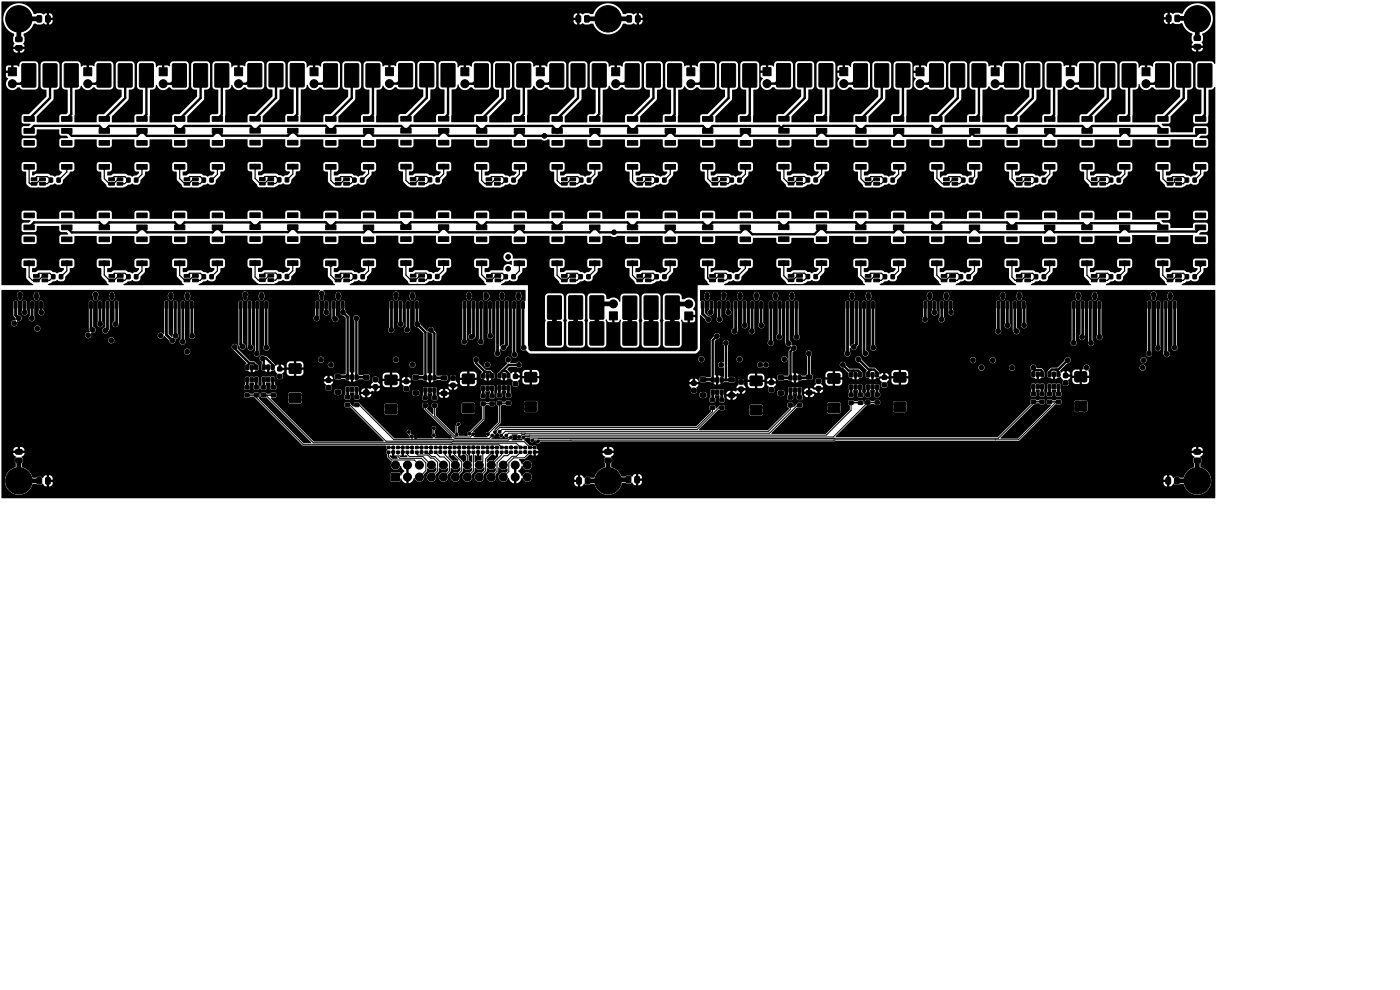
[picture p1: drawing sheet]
<svg xmlns="http://www.w3.org/2000/svg" width="297mm" height="210mm" viewBox="0 0 297 210" stroke-linecap="round" stroke-linejoin="round" font-family="sans-serif">
<g fill="#000" stroke="#000" stroke-width=".21">
<path d="M1.8 14.4h1.7v1.7h-1.7zM3.4 9.7h1.1l.2 .2v.6l-.3 .2h-.9l-.2-.3zM3.4 7.9l1.1-.1 .2 .3v.6l-.3 .2-.9-.1-.2-.2zM4.7 13.6l2.7-.1 .2 .2v4.6l-.1 .2h-2.6l-.3-.2zM7.9 3.4l.7-.1 .2 .2v1l-.1 .2h-.6l-.3-.2zM9.2 13.6l2.7-.1 .2 .2v4.6l-.1 .2h-2.6l-.3-.2zM9.7 3.4l.7-.1 .3 .2v1l-.2 .2h-.6l-.2-.2zM13.7 13.6l2.7-.1 .2 .2v4.6l-.1 .2h-2.6l-.3-.2zM17.8 14.4h1.7v1.7h-1.7zM20.6 13.6l2.7-.1 .2 .2 .1 4.6-.2 .2h-2.6l-.2-.2zM25.1 13.6l2.7-.1 .2 .2 .1 4.6-.2 .2h-2.6l-.2-.2zM29.6 13.6l2.7-.1 .2 .2 .1 4.6-.2 .2h-2.6l-.2-.2z"/>
<path d="M33.8 14.4h1.7v1.7h-1.7zM36.6 13.6l2.7-.1 .2 .2 .1 4.6-.2 .2h-2.6l-.2-.2zM41.1 13.6l2.7-.1 .2 .2 .1 4.6-.2 .2h-2.6l-.2-.2zM45.6 13.6l2.7-.1 .2 .2 .1 4.6-.2 .2h-2.6l-.2-.2zM49.8 14.4h1.7v1.7h-1.7zM52.6 13.5h2.7l.2 .1 .1 4.6-.2 .2-2.6 .1-.2-.2zM57.1 13.5h2.7l.2 .1 .1 4.6-.2 .2-2.6 .1-.2-.2zM61.6 13.5h2.7l.2 .1 .1 4.6-.2 .2-2.6 .1-.2-.2zM65.8 14.4h1.7v1.7h-1.7zM68.7 13.6l2.7-.1 .2 .2v4.6l-.1 .2h-2.6l-.3-.2zM73.2 13.6l2.7-.1 .2 .2v4.6l-.1 .2h-2.6l-.3-.2zM77.7 13.6l2.7-.1 .2 .2v4.6l-.1 .2h-2.6l-.3-.2z"/>
<path d="M81.8 14.4h1.7v1.7h-1.7zM84.6 13.5h2.7l.2 .1v4.6l-.1 .2-2.6 .1-.2-.2zM89.1 13.5h2.7l.2 .1v4.6l-.1 .2-2.6 .1-.2-.2zM93.6 13.5h2.7l.2 .1v4.6l-.1 .2-2.6 .1-.2-.2zM97.8 14.4h1.7v1.7h-1.7zM100.7 13.6l2.7-.1 .2 .2v4.6l-.1 .2h-2.6l-.3-.2zM105.2 13.6l2.7-.1 .2 .2v4.6l-.1 .2h-2.6l-.3-.2zM109.7 13.6l2.7-.1 .2 .2v4.6l-.1 .2h-2.6l-.3-.2zM113.8 14.4h1.7v1.7h-1.7zM116.7 13.6l2.7-.1 .2 .2v4.6l-.1 .2h-2.6l-.3-.2zM121.2 13.6l2.7-.1 .2 .2v4.6l-.1 .2h-2.6l-.3-.2zM122.2 3.4l.7-.1 .3 .2v1l-.2 .2h-.6l-.2-.2z"/>
<path d="M124.1 3.4l.7-.1 .2 .2v1l-.1 .2h-.6l-.3-.2zM125.7 13.6l2.7-.1 .2 .2v4.6l-.1 .2h-2.6l-.3-.2zM129.8 14.4h1.7v1.7h-1.7zM132.7 13.6l2.7-.1 .2 .2v4.6l-.1 .2h-2.6l-.3-.2zM133 3.4l.7-.1 .3 .2v1l-.2 .2h-.6l-.2-.2zM134.9 3.4l.7-.1 .2 .2v1l-.1 .2h-.6l-.3-.2zM137.2 13.6l2.7-.1 .2 .2v4.6l-.1 .2h-2.6l-.3-.2zM141.7 13.6l2.7-.1 .2 .2v4.6l-.1 .2h-2.6l-.3-.2zM145.7 14.4h1.7v1.7h-1.7zM148.6 13.6l2.7-.1 .2 .2 .1 4.6-.2 .2h-2.6l-.2-.2zM153.1 13.6l2.7-.1 .2 .2 .1 4.6-.2 .2h-2.6l-.2-.2zM157.6 13.6l2.7-.1 .2 .2 .1 4.6-.2 .2h-2.6l-.2-.2z"/>
<path d="M161.9 14.4h1.7v1.7h-1.7zM164.8 13.5h2.7l.2 .1v4.6l-.1 .3h-2.6l-.3-.2zM169.3 13.5h2.7l.2 .1v4.6l-.1 .3h-2.6l-.3-.2zM173.8 13.5h2.7l.2 .1v4.6l-.1 .3h-2.6l-.3-.2zM178.2 14.4h1.6v1.7h-1.6zM181.1 13.6l2.7-.1 .2 .2 .1 4.6-.2 .2h-2.6l-.2-.2zM185.6 13.6l2.7-.1 .2 .2 .1 4.6-.2 .2h-2.6l-.2-.2zM190.1 13.6l2.7-.1 .2 .2 .1 4.6-.2 .2h-2.6l-.2-.2zM194.3 14.4h1.7v1.7h-1.7zM197.3 13.6l2.6-.1 .3 .2v4.6l-.2 .2h-2.6l-.2-.2zM201.8 13.6l2.6-.1 .3 .2v4.6l-.2 .2h-2.6l-.2-.2zM206.3 13.6l2.6-.1 .3 .2v4.6l-.2 .2h-2.6l-.2-.2z"/>
<path d="M210.3 14.4h1.7v1.7h-1.7zM213.2 13.6l2.7-.1 .2 .2v4.6l-.1 .2h-2.6l-.3-.2zM217.7 13.6l2.7-.1 .2 .2v4.6l-.1 .2h-2.6l-.3-.2zM222.2 13.6l2.7-.1 .2 .2v4.6l-.1 .2h-2.6l-.3-.2zM226.2 14.4h1.7v1.7h-1.7zM229.1 13.6l2.7-.1 .2 .2v4.6l-.1 .2h-2.6l-.3-.2zM233.6 13.6l2.7-.1 .2 .2v4.6l-.1 .2h-2.6l-.3-.2zM238.1 13.6l2.7-.1 .2 .2v4.6l-.1 .2h-2.6l-.3-.2zM242.3 14.4h1.7v1.7h-1.7zM245.2 13.6l2.7-.1 .2 .2v4.6l-.1 .2h-2.6l-.3-.2zM247.5 3.3l.7-.1 .2 .2v1l-.1 .2h-.6l-.3-.2zM249.3 3.3l.7-.1 .2 .2 .1 1-.2 .2h-.6l-.2-.2z"/>
<path d="M249.7 13.6l2.7-.1 .2 .2v4.6l-.1 .2h-2.6l-.3-.2zM253.4 9.5l1.1-.1 .2 .3v.6l-.3 .1h-.9l-.2-.2zM253.4 7.6h1.1l.2 .2v.6l-.3 .2h-.9l-.2-.2zM254.2 13.6l2.7-.1 .2 .2v4.6l-.1 .2h-2.6l-.3-.2zM5.1 24.7h2.2v1h-2.2zM5.1 27.3h2.2v1h-2.2zM5.1 29.8h2.2v1h-2.2zM5.1 34.9h2.2v1h-2.2zM6.6 38.7h1.2v.6h-1.2zM6.6 37.7h1.2v.6h-1.2zM8.4 38.7h1.2v.6h-1.2zM8.4 37.7h1.2v.6h-1.2z"/>
<path d="M10.5 37.8h.6v.8h-.6zM12.1 37.8h.7v.8h-.7zM13.1 34.9h2.2v1h-2.2zM13.1 29.8h2.2v1h-2.2zM13.1 27.3h2.2v1h-2.2zM13.1 24.7h2.2v1h-2.2zM21 24.7h2.2v1h-2.2zM21 27.3h2.2v1h-2.2zM21 29.8h2.2v1h-2.2zM21 34.9h2.2v1h-2.2zM23.1 38.7h1.2v.6h-1.2zM23.1 37.7h1.2v.6h-1.2z"/>
<path d="M24.9 38.7h1.2v.6h-1.2zM24.9 37.7h1.2v.6h-1.2zM26.9 37.8h.7v.8h-.7zM28.5 37.8h.7v.8h-.7zM29 34.9h2.2v1h-2.2zM29 29.8h2.2v1h-2.2zM29 27.3h2.2v1h-2.2zM29 24.7h2.2v1h-2.2zM37 24.7h2.2v1h-2.2zM37 27.3h2.2v1h-2.2zM37 29.8h2.2v1h-2.2zM37 34.9h2.2v1h-2.2z"/>
<path d="M39.1 38.7h1.2v.6h-1.2zM39.1 37.7h1.2v.6h-1.2zM40.9 38.7h1.2v.6h-1.2zM40.9 37.7h1.2v.6h-1.2zM42.9 37.8h.7v.8h-.7zM44.5 37.8h.7v.8h-.7zM45 34.9h2.2v1h-2.2zM45 29.8h2.2v1h-2.2zM45 27.3h2.2v1h-2.2zM45 24.7h2.2v1h-2.2zM53 24.7h2.2v1h-2.2zM53 27.2h2.2v1h-2.2z"/>
<path d="M53 29.8h2.2v1h-2.2zM53 34.9h2.2v1h-2.2zM55.1 38.6h1.2v.6h-1.2zM55.1 37.7h1.2v.6h-1.2zM56.9 38.6h1.2v.6h-1.2zM56.9 37.7h1.2v.6h-1.2zM58.9 37.7h.7v.9h-.7zM60.5 37.7h.7v.9h-.7zM61 34.9h2.2v1h-2.2zM61 29.8h2.2v1h-2.2zM61 27.2h2.2v1h-2.2zM61 24.7h2.2v1h-2.2z"/>
<path d="M69.1 24.7h2.2v1h-2.2zM69.1 27.3h2.2v1h-2.2zM69.1 29.8h2.2v1h-2.2zM69.1 34.9h2.2v1h-2.2zM71.1 38.7h1.2v.6h-1.2zM71.1 37.7h1.2v.6h-1.2zM72.9 38.7h1.2v.6h-1.2zM72.9 37.7h1.2v.6h-1.2zM74.8 37.8h.7v.8h-.7zM76.5 37.8h.7v.8h-.7zM77.1 34.9h2.2v1h-2.2zM77.1 29.8h2.2v1h-2.2z"/>
<path d="M77.1 27.3h2.2v1h-2.2zM77.1 24.7h2.2v1h-2.2zM85 24.7h2.2v1h-2.2zM85 27.2h2.2v1h-2.2zM85 29.8h2.2v1h-2.2zM85 34.9h2.2v1h-2.2zM87 38.6h1.2v.6h-1.2zM87 37.7h1.2v.6h-1.2zM88.8 38.6h1.2v.6h-1.2zM88.8 37.7h1.2v.6h-1.2zM90.9 37.7h.7v.9h-.7zM92.5 37.7h.7v.9h-.7z"/>
<path d="M93 34.9h2.2v1h-2.2zM93 29.8h2.2v1h-2.2zM93 27.2h2.2v1h-2.2zM93 24.7h2.2v1h-2.2zM101.1 24.7h2.2v1h-2.2zM101.1 27.3h2.2v1h-2.2zM101.1 29.8h2.2v1h-2.2zM101.1 34.9h2.2v1h-2.2zM103.1 38.7h1.2v.6h-1.2zM103.1 37.7h1.2v.6h-1.2zM104.9 38.7h1.2v.6h-1.2zM104.9 37.7h1.2v.6h-1.2z"/>
<path d="M107 37.8h.6v.8h-.6zM108.6 37.8h.7v.8h-.7zM109.1 34.9h2.2v1h-2.2zM109.1 29.8h2.2v1h-2.2zM109.1 27.3h2.2v1h-2.2zM109.1 24.7h2.2v1h-2.2zM117.1 24.7h2.2v1h-2.2zM117.1 27.3h2.2v1h-2.2zM117.1 29.8h2.2v1h-2.2zM117.1 34.9h2.2v1h-2.2zM119.1 38.7h1.2v.6h-1.2zM119.1 37.7h1.2v.6h-1.2z"/>
<path d="M120.9 38.7h1.2v.6h-1.2zM120.9 37.7h1.2v.6h-1.2zM123 37.8h.6v.8h-.6zM124.6 37.8h.7v.8h-.7zM125.1 34.9h2.2v1h-2.2zM125.1 29.8h2.2v1h-2.2zM125.1 27.3h2.2v1h-2.2zM125.1 24.7h2.2v1h-2.2zM133.1 24.7h2.2v1h-2.2zM133.1 27.3h2.2v1h-2.2zM133.1 29.8h2.2v1h-2.2zM133.1 34.9h2.2v1h-2.2z"/>
<path d="M135.1 38.7h1.2v.6h-1.2zM135.1 37.7h1.2v.6h-1.2zM136.9 38.7h1.2v.6h-1.2zM136.9 37.7h1.2v.6h-1.2zM139 37.8h.6v.8h-.6zM140.6 37.8h.7v.8h-.7zM141.1 34.9h2.2v1h-2.2zM141.1 29.8h2.2v1h-2.2zM141.1 27.3h2.2v1h-2.2zM141.1 24.7h2.2v1h-2.2zM149 24.7h2.2v1h-2.2zM149 27.3h2.2v1h-2.2z"/>
<path d="M149 29.8h2.2v1h-2.2zM149 34.9h2.2v1h-2.2zM151.1 38.7h1.2v.6h-1.2zM151.1 37.7h1.2v.6h-1.2zM152.9 38.7h1.2v.6h-1.2zM152.9 37.7h1.2v.6h-1.2zM154.9 37.8h.7v.8h-.7zM156.5 37.8h.7v.8h-.7zM157 34.9h2.2v1h-2.2zM157 29.8h2.2v1h-2.2zM157 27.3h2.2v1h-2.2zM157 24.7h2.2v1h-2.2z"/>
<path d="M165.2 24.7h2.2v1h-2.2zM165.2 27.2h2.2v1h-2.2zM165.2 29.8h2.2v1h-2.2zM165.2 34.9h2.2v1h-2.2zM167.2 38.7h1.2v.6h-1.2zM167.2 37.7h1.2v.6h-1.2zM169 38.7h1.2v.6h-1.2zM169 37.7h1.2v.6h-1.2zM171.1 37.8h.6v.8h-.6zM172.7 37.8h.7v.8h-.7zM173.2 34.9h2.2v1h-2.2zM173.2 29.8h2.2v1h-2.2z"/>
<path d="M173.2 27.2h2.2v1h-2.2zM173.2 24.7h2.2v1h-2.2zM181.5 24.7h2.2v1h-2.2zM181.5 27.3h2.2v1h-2.2zM181.5 29.8h2.2v1h-2.2zM181.5 34.9h2.2v1h-2.2zM183.6 38.7h1.2v.6h-1.2zM183.6 37.7h1.2v.6h-1.2zM185.4 38.7h1.2v.6h-1.2zM185.4 37.7h1.2v.6h-1.2zM187.4 37.8h.7v.8h-.7zM189 37.8h.7v.8h-.7z"/>
<path d="M189.5 34.9h2.2v1h-2.2zM189.5 29.8h2.2v1h-2.2zM189.5 27.3h2.2v1h-2.2zM189.5 24.7h2.2v1h-2.2zM197.7 24.7h2.2v1h-2.2zM197.7 27.3h2.2v1h-2.2zM197.7 29.8h2.2v1h-2.2zM197.7 34.9h2.2v1h-2.2zM200.2 38.7h1.2v.6h-1.2zM200.2 37.7h1.2v.6h-1.2zM202 38.7h1.2v.6h-1.2zM202 37.7h1.2v.6h-1.2z"/>
<path d="M204 37.8h.7v.8h-.7zM205.7 37.8h.6v.8h-.6zM205.7 34.9h2.2v1h-2.2zM205.7 29.8h2.2v1h-2.2zM205.7 27.3h2.2v1h-2.2zM205.7 24.7h2.2v1h-2.2zM213.6 24.7h2.2v1h-2.2zM213.6 27.3h2.2v1h-2.2zM213.6 29.8h2.2v1h-2.2zM213.6 34.9h2.2v1h-2.2zM215.6 38.7h1.2v.6h-1.2zM215.6 37.7h1.2v.6h-1.2z"/>
<path d="M217.4 38.7h1.2v.6h-1.2zM217.4 37.7h1.2v.6h-1.2zM219.5 37.8h.6v.8h-.6zM221.1 37.8h.7v.8h-.7zM221.6 34.9h2.2v1h-2.2zM221.6 29.8h2.2v1h-2.2zM221.6 27.3h2.2v1h-2.2zM221.6 24.7h2.2v1h-2.2zM229.5 24.7h2.2v1h-2.2zM229.5 27.3h2.2v1h-2.2zM229.5 29.8h2.2v1h-2.2zM229.5 34.9h2.2v1h-2.2z"/>
<path d="M231.5 38.7h1.2v.6h-1.2zM231.5 37.7h1.2v.6h-1.2zM233.3 38.7h1.2v.6h-1.2zM233.3 37.7h1.2v.6h-1.2zM235.4 37.8h.6v.8h-.6zM237 37.8h.7v.8h-.7zM237.5 34.9h2.2v1h-2.2zM237.5 29.8h2.2v1h-2.2zM237.5 27.3h2.2v1h-2.2zM237.5 24.7h2.2v1h-2.2zM245.6 24.7h2.2v1h-2.2zM245.6 27.3h2.2v1h-2.2z"/>
<path d="M245.6 29.8h2.2v1h-2.2zM245.6 34.9h2.2v1h-2.2zM247.6 38.7h1.2v.6h-1.2zM247.6 37.7h1.2v.6h-1.2zM249.4 38.7h1.2v.6h-1.2zM249.4 37.7h1.2v.6h-1.2zM251.5 37.8h.6v.8h-.6zM253.1 37.8h.7v.8h-.7zM253.6 34.9h2.2v1h-2.2zM253.6 29.8h2.2v1h-2.2zM253.6 27.3h2.2v1h-2.2zM253.6 24.7h2.2v1h-2.2z"/>
<path d="M5.1 45.2h2.2v1h-2.2zM5.1 47.7h2.2v1h-2.2zM5.1 50.3h2.2v1h-2.2zM5.1 55.4h2.2v1h-2.2zM7.1 59.2h1.2v.6h-1.2zM7.1 58.2h1.2v.6h-1.2zM8.9 59.2h1.2v.6h-1.2zM8.9 58.2h1.2v.6h-1.2zM11 58.3h.6v.8h-.6zM12.6 58.3h.7v.8h-.7zM13.1 55.4h2.2v1h-2.2zM13.1 50.3h2.2v1h-2.2z"/>
<path d="M13.1 47.7h2.2v1h-2.2zM13.1 45.2h2.2v1h-2.2zM21 45.2h2.2v1h-2.2zM21 47.7h2.2v1h-2.2zM21 50.3h2.2v1h-2.2zM21 55.4h2.2v1h-2.2zM23.1 59.2h1.2v.6h-1.2zM23.1 58.2h1.2v.6h-1.2zM24.9 59.2h1.2v.6h-1.2zM24.9 58.2h1.2v.6h-1.2zM26.9 58.3h.7v.8h-.7zM28.5 58.3h.7v.8h-.7z"/>
<path d="M29 55.4h2.2v1h-2.2zM29 50.3h2.2v1h-2.2zM29 47.7h2.2v1h-2.2zM29 45.2h2.2v1h-2.2zM37 45.2h2.2v1h-2.2zM37 47.7h2.2v1h-2.2zM37 50.3h2.2v1h-2.2zM37 55.4h2.2v1h-2.2zM39.1 59.2h1.2v.6h-1.2zM39.1 58.2h1.2v.6h-1.2zM40.9 59.2h1.2v.6h-1.2zM40.9 58.2h1.2v.6h-1.2z"/>
<path d="M42.9 58.3h.7v.8h-.7zM44.5 58.3h.7v.8h-.7zM45 55.4h2.2v1h-2.2zM45 50.3h2.2v1h-2.2zM45 47.7h2.2v1h-2.2zM45 45.2h2.2v1h-2.2zM53 45.2h2.2v1h-2.2zM53 47.7h2.2v1h-2.2zM53 50.2h2.2v1h-2.2zM53 55.3h2.2v1h-2.2zM55.1 59.1h1.2v.6h-1.2zM55.1 58.2h1.2v.6h-1.2z"/>
<path d="M56.9 59.1h1.2v.6h-1.2zM56.9 58.2h1.2v.6h-1.2zM58.9 58.2h.7v.9h-.7zM60.5 58.2h.7v.9h-.7zM61 55.3h2.2v1h-2.2zM61 50.2h2.2v1h-2.2zM61 47.7h2.2v1h-2.2zM61 45.2h2.2v1h-2.2zM69.1 45.2h2.2v1h-2.2zM69.1 47.7h2.2v1h-2.2zM69.1 50.3h2.2v1h-2.2zM69.1 55.4h2.2v1h-2.2z"/>
<path d="M71.1 59.2h1.2v.6h-1.2zM71.1 58.2h1.2v.6h-1.2zM72.9 59.2h1.2v.6h-1.2zM72.9 58.2h1.2v.6h-1.2zM75 58.3h.6v.8h-.6zM76.6 58.3h.7v.8h-.7zM77.1 55.4h2.2v1h-2.2zM77.1 50.3h2.2v1h-2.2zM77.1 47.7h2.2v1h-2.2zM77.1 45.2h2.2v1h-2.2zM85 45.2h2.2v1h-2.2zM85 47.7h2.2v1h-2.2z"/>
<path d="M85 50.2h2.2v1h-2.2zM85 55.3h2.2v1h-2.2zM87 59.1h1.2v.6h-1.2zM87 58.2h1.2v.6h-1.2zM88.8 59.1h1.2v.6h-1.2zM88.8 58.2h1.2v.6h-1.2zM90.8 58.2h.7v.9h-.7zM92.4 58.2h.7v.9h-.7zM93 55.3h2.2v1h-2.2zM93 50.2h2.2v1h-2.2zM93 47.7h2.2v1h-2.2zM93 45.2h2.2v1h-2.2z"/>
<path d="M101.1 45.2h2.2v1h-2.2zM101.1 47.7h2.2v1h-2.2zM101.1 50.3h2.2v1h-2.2zM101.1 55.4h2.2v1h-2.2zM103.2 59.2h1.2v.6h-1.2zM103.2 58.2h1.2v.6h-1.2zM105 59.2h1.2v.6h-1.2zM105 58.2h1.2v.6h-1.2zM107 58.3h.6v.8h-.6zM108.6 58.3h.7v.8h-.7zM109.1 55.4h2.2v1h-2.2zM109.1 50.3h2.2v1h-2.2z"/>
<path d="M109.1 47.7h2.2v1h-2.2zM109.1 45.2h2.2v1h-2.2zM117.1 45.2h2.2v1h-2.2zM117.1 47.7h2.2v1h-2.2zM117.1 50.3h2.2v1h-2.2zM117.1 55.4h2.2v1h-2.2zM119.1 59.2h1.2v.6h-1.2zM119.1 58.2h1.2v.6h-1.2zM120.9 59.2h1.2v.6h-1.2zM120.9 58.2h1.2v.6h-1.2zM122.8 58.3h.7v.8h-.7zM124.5 58.3h.7v.8h-.7z"/>
<path d="M125.1 55.4h2.2v1h-2.2zM125.1 50.3h2.2v1h-2.2zM125.1 47.7h2.2v1h-2.2zM125.1 45.2h2.2v1h-2.2zM133.1 45.2h2.2v1h-2.2zM133.1 47.7h2.2v1h-2.2zM133.1 50.3h2.2v1h-2.2zM133.1 55.4h2.2v1h-2.2zM135.1 59.2h1.2v.6h-1.2zM135.1 58.2h1.2v.6h-1.2zM136.9 59.2h1.2v.6h-1.2zM136.9 58.2h1.2v.6h-1.2z"/>
<path d="M139 58.3h.6v.8h-.6zM140.6 58.3h.7v.8h-.7zM141.1 55.4h2.2v1h-2.2zM141.1 50.3h2.2v1h-2.2zM141.1 47.7h2.2v1h-2.2zM141.1 45.2h2.2v1h-2.2zM149 45.2h2.2v1h-2.2zM149 47.7h2.2v1h-2.2zM149 50.3h2.2v1h-2.2zM149 55.4h2.2v1h-2.2zM150.6 59.2h1.2v.6h-1.2zM150.6 58.2h1.2v.6h-1.2z"/>
<path d="M152.4 59.2h1.2v.6h-1.2zM152.4 58.2h1.2v.6h-1.2zM154.4 58.3h.7v.8h-.7zM156 58.3h.7v.8h-.7zM157 55.4h2.2v1h-2.2zM157 50.3h2.2v1h-2.2zM157 47.7h2.2v1h-2.2zM157 45.2h2.2v1h-2.2zM165.2 45.2h2.2v1h-2.2zM165.2 47.7h2.2v1h-2.2zM165.2 50.2h2.2v1h-2.2zM165.2 55.3h2.2v1h-2.2z"/>
<path d="M167.2 59.2h1.2v.6h-1.2zM167.2 58.2h1.2v.6h-1.2zM169 59.2h1.2v.6h-1.2zM169 58.2h1.2v.6h-1.2zM171.1 58.3h.6v.8h-.6zM172.7 58.3h.7v.8h-.7zM173.2 55.3h2.2v1h-2.2zM173.2 50.2h2.2v1h-2.2zM173.2 47.7h2.2v1h-2.2zM173.2 45.2h2.2v1h-2.2zM181.5 45.2h2.2v1h-2.2zM181.5 47.7h2.2v1h-2.2z"/>
<path d="M181.5 50.3h2.2v1h-2.2zM181.5 55.4h2.2v1h-2.2zM183.6 59.2h1.2v.6h-1.2zM183.6 58.2h1.2v.6h-1.2zM185.4 59.2h1.2v.6h-1.2zM185.4 58.2h1.2v.6h-1.2zM187.4 58.3h.7v.8h-.7zM189 58.3h.7v.8h-.7zM189.5 55.4h2.2v1h-2.2zM189.5 50.3h2.2v1h-2.2zM189.5 47.7h2.2v1h-2.2zM189.5 45.2h2.2v1h-2.2z"/>
<path d="M197.6 45.2h2.2v1h-2.2zM197.6 47.7h2.2v1h-2.2zM197.6 50.3h2.2v1h-2.2zM197.6 55.4h2.2v1h-2.2zM199.7 59.2h1.2v.6h-1.2zM199.7 58.2h1.2v.6h-1.2zM201.5 59.2h1.2v.6h-1.2zM201.5 58.2h1.2v.6h-1.2zM203.5 58.3h.7v.8h-.7zM205.2 58.3h.6v.8h-.6zM205.6 55.4h2.2v1h-2.2zM205.6 50.3h2.2v1h-2.2z"/>
<path d="M205.6 47.7h2.2v1h-2.2zM205.6 45.2h2.2v1h-2.2zM213.6 45.2h2.2v1h-2.2zM213.6 47.7h2.2v1h-2.2zM213.6 50.3h2.2v1h-2.2zM213.6 55.4h2.2v1h-2.2zM215.6 59.2h1.2v.6h-1.2zM215.6 58.2h1.2v.6h-1.2zM217.4 59.2h1.2v.6h-1.2zM217.4 58.2h1.2v.6h-1.2zM219.5 58.3h.6v.8h-.6zM221.1 58.3h.7v.8h-.7z"/>
<path d="M221.6 55.4h2.2v1h-2.2zM221.6 50.3h2.2v1h-2.2zM221.6 47.7h2.2v1h-2.2zM221.6 45.2h2.2v1h-2.2zM229.5 45.2h2.2v1h-2.2zM229.5 47.7h2.2v1h-2.2zM229.5 50.3h2.2v1h-2.2zM229.5 55.4h2.2v1h-2.2zM231.5 59.2h1.2v.6h-1.2zM231.5 58.2h1.2v.6h-1.2zM233.3 59.2h1.2v.6h-1.2zM233.3 58.2h1.2v.6h-1.2z"/>
<path d="M235.4 58.3h.6v.8h-.6zM237 58.3h.7v.8h-.7zM237.5 55.4h2.2v1h-2.2zM237.5 50.3h2.2v1h-2.2zM237.5 47.7h2.2v1h-2.2zM237.5 45.2h2.2v1h-2.2zM245.6 45.2h2.2v1h-2.2zM245.6 47.7h2.2v1h-2.2zM245.6 50.3h2.2v1h-2.2zM245.6 55.4h2.2v1h-2.2zM247.6 59.2h1.2v.6h-1.2zM247.6 58.2h1.2v.6h-1.2z"/>
<path d="M249.4 59.2h1.2v.6h-1.2zM249.4 58.2h1.2v.6h-1.2zM251.5 58.3h.6v.8h-.6zM253.1 58.3h.7v.8h-.7zM253.6 55.4h2.2v1h-2.2zM253.6 50.3h2.2v1h-2.2zM253.6 47.7h2.2v1h-2.2zM253.6 45.2h2.2v1h-2.2zM3 64h.6l-.1 1.4-.5-.1zM4 62.1l.5 .1v1.3h-.5zM4.9 64h.6l-.1 1.4-.5-.1zM6.5 64h.6l-.1 1.4-.5-.1z"/>
<path d="M7.5 62.1l.5 .1v1.3h-.5zM8.4 64h.6l-.1 1.4-.5-.1zM19 64h.6l-.1 1.4-.5-.1zM20 62.1l.5 .1v1.3h-.5zM20.9 64h.6l-.1 1.4-.5-.1zM22.5 64h.6l-.1 1.4-.5-.1zM23.5 62.1l.5 .1v1.3h-.5zM24.4 64h.6l-.1 1.4-.5-.1zM35 64h.6l-.1 1.4-.5-.1zM36 62.1l.5 .1v1.3h-.5zM36.9 64h.6l-.1 1.4-.5-.1zM38.5 64h.6l-.1 1.4-.5-.1z"/>
<path d="M39.5 62.1l.5 .1v1.3h-.5zM40.4 64h.6l-.1 1.4-.5-.1zM50.8 64h.5v1.4l-.5-.1zM51.7 62.1l.6 .1-.1 1.3h-.5zM52.2 77.5l.6 .1-.1 .8-.6-.1zM52.7 64h.5v1.4l-.5-.1zM53.1 77.5l.6 .1-.1 .8-.5-.1zM54.1 77.5l.6 .1-.1 .8-.6-.1zM54.3 64h.5v1.4l-.5-.1zM55.2 62.1l.6 .1-.1 1.3h-.5zM55.7 77.5h.6l-.1 .9-.6-.1zM56.2 64h.5v1.4l-.5-.1z"/>
<path d="M56.6 77.5h.6l-.1 .9-.5-.1zM57.6 77.5h.6l-.1 .9-.6-.1zM58.9 77.9h.9v.8h-.9zM61.4 77.2h2.4v2h-2.4zM67 64h.6l-.1 1.4-.5-.1zM68 62.1l.5 .1v1.3h-.5zM68.9 64h.6l-.1 1.4-.5-.1zM70.5 64h.6l-.1 1.4-.5-.1zM71.5 62.1l.5 .1v1.3h-.5zM72.4 64h.6l-.1 1.4-.5-.1zM77.2 79.7h1v.7h-1zM82.8 64h.5v1.4l-.5-.1z"/>
<path d="M83.7 62.1l.6 .1-.1 1.3h-.5zM84.7 64h.5v1.4l-.5-.1zM86.3 64h.5v1.4l-.5-.1zM87.2 62.1l.6 .1-.1 1.3h-.5zM88.2 64h.5v1.4l-.5-.1zM93.7 79.8h1v.7h-1zM95.7 79.8h.8v.8h-.8zM98.3 64h.5v1.4l-.5-.1zM99.2 62.1l.6 .1-.1 1.3h-.5zM100.2 64h.5v1.4l-.5-.1zM101.8 64h.5v1.4l-.5-.1zM102.7 62.1l.6 .1-.1 1.3h-.5z"/>
<path d="M103.7 64h.5v1.4l-.5-.1zM105.3 64h.5v1.4l-.5-.1zM106.2 62.1l.6 .1-.1 1.3h-.5zM107.2 64h.5v1.4l-.5-.1zM108.8 64h.5v1.4l-.5-.1zM109.7 62.1l.6 .1-.1 1.3h-.5zM110.7 64h.5v1.4l-.5-.1zM116.2 62.8l2.7-.1 .2 .2v4.6l-.1 .2h-2.6l-.3-.1zM116.2 68.3l2.7-.1 .2 .2v4.6l-.1 .2h-2.6l-.3-.1zM120.7 62.8l2.7-.1 .2 .2v4.6l-.1 .2h-2.6l-.3-.1zM120.7 68.3l2.7-.1 .2 .2v4.6l-.1 .2h-2.6l-.3-.1zM125.2 62.8l2.7-.1 .2 .2v4.6l-.1 .2h-2.6l-.3-.1z"/>
<path d="M125.2 68.3l2.7-.1 .2 .2v4.6l-.1 .2h-2.6l-.3-.1zM129.3 66.2h1.7v1.7h-1.7zM132.2 62.8h2.7l.2 .1v4.6l-.1 .3h-2.6l-.3-.2zM132.2 68.3h2.7l.2 .1v4.6l-.1 .2-2.6 .1-.3-.2zM136.7 68.3h2.7l.2 .1v4.6l-.1 .2-2.6 .1-.3-.2zM136.7 62.8h2.7l.2 .1v4.6l-.1 .2-2.6 .1-.3-.2zM141.2 62.8h2.7l.2 .1v4.6l-.1 .2-2.6 .1-.3-.2zM141.2 68.3h2.7l.2 .1v4.6l-.1 .2-2.6 .1-.3-.2zM145.3 66.2h1.7v1.7h-1.7zM148.8 64h.5v1.4l-.5-.1zM149.7 62.1l.6 .1-.1 1.3h-.5zM150.7 64h.5v1.4l-.5-.1z"/>
<path d="M152.3 64h.5v1.4l-.5-.1zM153.2 62.1l.6 .1-.1 1.3h-.5zM154.2 64h.5v1.4l-.5-.1zM155.8 64h.5v1.4l-.5-.1zM156.7 62.1l.6 .1-.1 1.3h-.5zM157.7 64h.5v1.4l-.5-.1zM159.3 64h.5v1.4l-.5-.1zM160.2 62.1l.6 .1-.1 1.3h-.5zM161.2 64h.5v1.4l-.5-.1zM163.3 64h.5v1.4l-.5-.1zM164.2 62.1l.6 .1-.1 1.3h-.5zM165.2 64h.5v1.4l-.5-.1z"/>
<path d="M166.8 64h.5v1.4l-.5-.1zM167.7 62.1l.6 .1-.1 1.3h-.5zM168.7 64h.5v1.4l-.5-.1zM171.1 79.6h1.1v.8h-1.1zM179.5 64h.6l-.1 1.4-.5-.1zM180.5 62.1l.5 .1v1.3h-.5zM181.4 64h.6l-.1 1.4-.5-.1zM183 64h.6l-.1 1.4-.5-.1zM184 62.1l.5 .1v1.3h-.5zM184.9 64h.6l-.1 1.4-.5-.1zM196 64h.6l-.1 1.4-.5-.1zM197 62.1l.5 .1v1.3h-.5z"/>
<path d="M197.9 64h.6l-.1 1.4-.5-.1zM199.5 64h.6l-.1 1.4-.5-.1zM200.5 62.1l.5 .1v1.3h-.5zM201.4 64h.6l-.1 1.4-.5-.1zM211.5 64h.6l-.1 1.4-.5-.1zM212.5 62.1l.5 .1v1.3h-.5zM213.4 64h.6l-.1 1.4-.5-.1zM215 64h.6l-.1 1.4-.5-.1zM216 62.1l.5 .1v1.3h-.5zM216.9 64h.6l-.1 1.4-.5-.1zM218.9 79h.6l-.1 .9-.5-.1zM219.9 79h.6l-.1 .9-.6-.1z"/>
<path d="M220.8 79h.6l-.1 .9-.5-.1zM222.4 79h.6l-.1 .9-.6-.1zM223.3 79h.6l-.1 .9-.5-.1zM224.3 79h.6l-.1 .9-.6-.1zM227.5 64h.6l-.1 1.4-.5-.1zM228.5 62.1l.5 .1v1.3h-.5zM229.4 64h.6l-.1 1.4-.5-.1zM231 64h.6l-.1 1.4-.5-.1zM232 62.1l.5 .1v1.3h-.5zM232.9 64h.6l-.1 1.4-.5-.1zM243.5 64h.6l-.1 1.4-.5-.1zM244.5 62.1l.5 .1v1.3h-.5z"/>
<path d="M245.4 64h.6l-.1 1.4-.5-.1zM247 64h.6l-.1 1.4-.5-.1zM248 62.1l.5 .1v1.3h-.5zM248.9 64h.6l-.1 1.4-.5-.1zM3.4 95.4l1.1-.1 .2 .3v.6l-.3 .2-.9-.1-.2-.2zM3.4 97.2h1.1l.2 .2v.6l-.3 .2h-.9l-.2-.3zM52 83.5h.8v.7h-.8zM52 81.8h.8v.7h-.8zM52.2 80.1l.6 .1-.1 .8-.6-.1zM53.1 80.1l.6 .1-.1 .8-.5-.1zM54 83.5h.8v.7h-.8zM54 81.8h.8v.7h-.8z"/>
<path d="M54.1 80.1l.6 .1-.1 .8-.6-.1zM55.5 83.5h.8v.7h-.8zM55.5 81.8h.8v.7h-.8zM55.7 80.1h.6l-.1 .9-.6-.1zM56.6 80.1h.6l-.1 .9-.5-.1zM57.6 80.1h.6l-.1 .9-.6-.1zM57.6 83.5h.8v.7h-.8zM57.6 81.8h.8v.7h-.8zM58.9 79.4h.9v.8h-.9zM61.4 83.4h2.4v2h-2.4zM69.3 80.3h.8v.8h-.8zM69.3 81.8h.8v.8h-.8z"/>
<path d="M71.2 82.8h1v.8h-1zM71.2 79.5h1v.8h-1zM73.3 85.5h.8v.7h-.8zM73.3 83.9h.8v.7h-.8zM73.5 82.2h.6l-.1 .9-.6-.1zM73.5 79.6h.6l-.1 .9-.6-.1zM74.4 82.2h.6l-.1 .9-.5-.1zM74.4 79.6h.6l-.1 .9-.5-.1zM75.3 85.5h.8v.7h-.8zM75.3 83.9h.8v.7h-.8zM75.4 82.2h.6l-.1 .9-.6-.1zM75.4 79.6h.6l-.1 .9-.6-.1z"/>
<path d="M77.2 83h1v.7h-1zM79.2 80.1h.9v.8h-.9zM79.2 81.7h.9v.8h-.9zM81.7 85.8h2.5v2h-2.5zM81.7 79.6h2.5v2h-2.5zM82.1 94.7h.6v.4h-.6zM82.1 95.7h.6v.5h-.6zM83.2 94.7h.5v.5h-.5zM83.2 95.7h.5v.4h-.5zM84.1 94.7h.6v.4h-.6zM84.1 95.7h.6v.5h-.6zM85.2 94.7h.5v.5h-.5z"/>
<path d="M85.2 95.7h.5v.4h-.5zM85.8 80.5h.8v.8h-.8zM85.8 82.1h.8v.8h-.8zM86.1 94.7h.6v.4h-.6zM86.1 95.7h.6v.5h-.6zM87.2 94.7h.5v.5h-.5zM87.2 95.7h.5v.4h-.5zM87.7 83h1v.7h-1zM87.7 79.7h1v.7h-1zM88.1 94.7h.6v.4h-.6zM88.1 95.7h.6v.5h-.6zM89.2 94.7h.5v.5h-.5z"/>
<path d="M89.2 95.7h.5v.4h-.5zM89.8 85.7h.8v.7h-.8zM89.8 84h.8v.7h-.8zM90 82.3l.6 .1-.1 .8-.6-.1zM90 79.7l.6 .1-.1 .8-.6-.1zM90.1 94.7h.6v.4h-.6zM90.1 95.7h.6v.5h-.6zM90.9 82.3l.6 .1-.1 .8-.5-.1zM90.9 79.7l.6 .1-.1 .8-.5-.1zM91.2 94.7h.5v.5h-.5zM91.2 95.7h.5v.4h-.5zM91.8 85.7h.8v.7h-.8z"/>
<path d="M91.8 84h.8v.7h-.8zM91.9 82.3l.6 .1-.1 .8-.6-.1zM91.9 79.7l.6 .1-.1 .8-.6-.1zM92.1 94.7h.6v.4h-.6zM92.1 95.7h.6v.5h-.6zM93.2 94.7h.5v.5h-.5zM93.2 95.7h.5v.4h-.5zM93.7 83.1h1v.7h-1zM94.1 94.7h.6v.4h-.6zM94.1 95.7h.6v.5h-.6zM95.2 94.7h.5v.5h-.5zM95.2 95.7h.5v.4h-.5z"/>
<path d="M95.7 81.4h.8v.7h-.8zM96.1 94.7h.6v.4h-.6zM96.1 95.7h.6v.5h-.6zM97.2 94.7h.5v.5h-.5zM97.2 95.7h.5v.4h-.5zM98.1 85.6h2.5v2h-2.5zM98.1 79.4h2.5v1.9h-2.5zM98.1 94.7h.6v.4h-.6zM98.1 95.7h.6v.5h-.6zM99.2 94.7h.5v.5h-.5zM99.2 95.7h.5v.4h-.5zM100.1 94.7h.6v.4h-.6z"/>
<path d="M100.1 95.7h.6v.5h-.6zM101.2 94.7h.5v.5h-.5zM101.2 95.7h.5v.4h-.5zM102.1 85.3h.8v.7h-.8zM102.1 83.6h.8v.7h-.8zM102.2 81.9l.6 .1-.1 .8-.5-.1zM102.2 79.3l.6 .1-.1 .8-.5-.1zM102.1 94.7h.6v.4h-.6zM102.1 95.7h.6v.5h-.6zM103.2 81.9l.6 .1-.1 .8-.6-.1zM103.2 79.3l.6 .1-.1 .8-.6-.1zM103.2 94.7h.5v.5h-.5z"/>
<path d="M103.2 95.7h.5v.4h-.5zM104 85.3h.8v.7h-.8zM104 83.6h.8v.7h-.8zM104.1 81.9l.6 .1-.1 .8-.5-.1zM104.1 79.3l.6 .1-.1 .8-.5-.1zM104.1 94.7h.6v.4h-.6zM104.1 95.7h.6v.5h-.6zM105.2 94.7h.5v.5h-.5zM105.2 95.7h.5v.4h-.5zM105.5 85.2h.9v.7h-.9zM105.5 83.5h.9v.7h-.9zM105.7 81.9h.6l-.1 .9-.6-.1z"/>
<path d="M105.7 79.3h.6l-.1 .9-.6-.1zM106.1 94.7h.6v.4h-.6zM106.1 95.7h.6v.5h-.6zM106.6 81.9h.6l-.1 .9-.5-.1zM106.6 79.3h.6l-.1 .9-.5-.1zM107.4 85.2h.9v.7h-.9zM107.4 83.5h.9v.7h-.9zM107.2 94.7h.5v.5h-.5zM107.2 95.7h.5v.4h-.5zM107.6 81.9h.6l-.1 .9-.6-.1zM107.6 79.3h.6l-.1 .9-.6-.1zM108.1 94.7h.6v.4h-.6z"/>
<path d="M108.1 95.7h.6v.5h-.6zM108.9 81h.9v.8h-.9zM108.9 79.5h.9v.7h-.9zM109.2 94.7h.5v.5h-.5zM109.2 95.7h.5v.4h-.5zM110.1 94.7h.6v.4h-.6zM110.1 95.7h.6v.5h-.6zM111.4 85.3h2.4v1.9h-2.4zM111.4 79h2.4v2h-2.4zM111.2 94.7h.5v.5h-.5zM111.2 95.7h.5v.4h-.5zM112.1 94.7h.6v.4h-.6z"/>
<path d="M112.1 95.7h.6v.5h-.6zM113.2 94.7h.5v.5h-.5zM113.2 95.7h.5v.4h-.5zM128.4 95.4l1.1-.1 .2 .3v.6l-.3 .2-.9-.1-.2-.2zM128.4 97.2h1.1l.2 .2v.6l-.3 .2h-.9l-.2-.3zM146.8 80.9h.8v.8h-.8zM146.8 82.4h.8v.8h-.8zM148.6 83.4h1.1v.8h-1.1zM148.6 80.1h1.1v.8h-1.1zM150.7 86.1h.9v.7h-.9zM150.7 84.5h.9v.7h-.9zM150.9 82.8h.6l-.1 .9-.5-.1z"/>
<path d="M150.9 80.2h.6l-.1 .9-.5-.1zM151.9 82.8h.6l-.1 .9-.6-.1zM151.9 80.2h.6l-.1 .9-.6-.1zM152.7 86.1h.9v.7h-.9zM152.7 84.5h.9v.7h-.9zM152.8 82.8h.6l-.1 .9-.5-.1zM152.8 80.2h.6l-.1 .9-.5-.1zM154.7 80.2h1v.7h-1zM154.7 83.5h1v.7h-1zM156.8 80.6h.8v.8h-.8zM156.8 82.2h.8v.8h-.8zM159.2 86h2.4v2h-2.4z"/>
<path d="M159.2 79.8h2.4v2h-2.4zM163.2 80.7h.9v.8h-.9zM163.2 82.3h.9v.8h-.9zM165.1 83h1.1v.8h-1.1zM165.1 79.7h1.1v.8h-1.1zM167.2 85.6h.9v.7h-.9zM167.2 84h.9v.7h-.9zM167.4 82.3l.6 .1-.1 .8-.5-.1zM167.4 79.7l.6 .1-.1 .8-.5-.1zM168.4 82.3l.6 .1-.1 .8-.6-.1zM168.4 79.7l.6 .1-.1 .8-.6-.1zM169.2 85.6h.9v.7h-.9z"/>
<path d="M169.2 84h.9v.7h-.9zM169.3 82.3l.6 .1-.1 .8-.5-.1zM169.3 79.7l.6 .1-.1 .8-.5-.1zM171.1 82.9h1.1v.8h-1.1zM173.2 80.5h.9v.8h-.9zM173.2 82h.9v.8h-.9zM175.7 85.5h2.4v2h-2.4zM175.7 79.3h2.4v2h-2.4zM180.1 85.1h.9v.7h-.9zM180.1 83.4h.9v.7h-.9zM180.3 81.7h.6l-.1 .9-.6-.1zM180.3 79.1h.6l-.1 .9-.6-.1z"/>
<path d="M181.2 81.7h.6l-.1 .9-.5-.1zM181.2 79.1h.6l-.1 .9-.5-.1zM182.2 81.7h.6l-.1 .9-.6-.1zM182.2 79.1h.6l-.1 .9-.6-.1zM182.1 85.1h.9v.7h-.9zM182.1 83.4h.9v.7h-.9zM183.7 85h.8v.7h-.8zM183.7 83.4h.8v.7h-.8zM183.9 81.7h.6l-.1 .9-.6-.1zM183.9 79.1h.6l-.1 .9-.6-.1zM184.8 81.7h.6l-.1 .9-.5-.1zM184.8 79.1h.6l-.1 .9-.5-.1z"/>
<path d="M185.7 85h.8v.7h-.8zM185.7 83.4h.8v.7h-.8zM185.8 81.7h.6l-.1 .9-.6-.1zM185.8 79.1h.6l-.1 .9-.6-.1zM187.2 81.2h.8v.8h-.8zM187.2 79.7h.8v.8h-.8zM189.7 85.3h2.4v1.9h-2.4zM189.7 79.1h2.4v1.9h-2.4zM218.8 84.9h.9v.7h-.9zM218.8 83.2h.9v.7h-.9zM218.9 81.6h.6l-.1 .9-.5-.1zM219.9 81.6h.6l-.1 .9-.6-.1z"/>
<path d="M220.6 84.9h.9v.7h-.9zM220.6 83.2h.9v.7h-.9zM220.8 81.6h.6l-.1 .9-.5-.1zM222.2 84.9h.9v.7h-.9zM222.2 83.3h.9v.7h-.9zM222.4 81.6h.6l-.1 .9-.6-.1zM223.3 81.6h.6l-.1 .9-.5-.1zM224.1 84.9h.9v.7h-.9zM224.1 83.3h.9v.6h-.9zM224.3 81.6h.6l-.1 .9-.6-.1zM225.7 80.8h.8v.8h-.8zM225.7 79.3h.8v.8h-.8z"/>
<path d="M228.1 85.2h2.4v1.9h-2.4zM228.1 79h2.4v1.9h-2.4zM253.4 95.4l1.1-.1 .2 .3v.6l-.3 .2-.9-.1-.2-.2zM253.4 97.2h1.1l.2 .2v.6l-.3 .2h-.9l-.2-.3zM7.9 101.4l.7-.1 .2 .2v1l-.1 .2h-.6l-.3-.2zM9.7 101.4l.7-.1 .3 .2v1l-.2 .2h-.6l-.2-.2zM83 100.4h1.7v1.7h-1.7zM122.4 101.4l.7-.1 .2 .2v1l-.1 .2h-.6l-.3-.2zM124.2 101.4l.7-.1 .3 .2v1l-.2 .2h-.6l-.2-.2zM132.9 101.1h.7l.2 .1 .1 1-.2 .2-.6 .1-.3-.2zM134.7 101.1h.7l.3 .1v1l-.2 .2-.6 .1-.2-.2zM247.4 101.4l.7-.1 .2 .2 .1 1-.2 .2h-.6l-.3-.2z"/>
<path d="M249.2 101.4l.7-.1 .3 .2v1l-.2 .2h-.6l-.2-.2z"/>
<circle cx="2.6" cy="17.8" r=".85"/>
<circle cx="4" cy="4" r="2.8"/>
<circle cx="4" cy="10.2" r=".5"/>
<circle cx="10.2" cy="4" r=".5"/>
<circle cx="18.6" cy="17.8" r=".85"/>
<circle cx="34.6" cy="17.8" r=".85"/>
<circle cx="50.6" cy="17.8" r=".85"/>
<circle cx="66.6" cy="17.8" r=".85"/>
<circle cx="82.6" cy="17.7" r=".85"/>
<circle cx="98.6" cy="17.8" r=".85"/>
<circle cx="114.6" cy="17.8" r=".85"/>
<circle cx="122.7" cy="4" r=".5"/>
<circle cx="129" cy="4" r="2.8"/>
<circle cx="130.6" cy="17.8" r=".85"/>
<circle cx="135.3" cy="4" r=".5"/>
<circle cx="146.6" cy="17.8" r=".85"/>
<circle cx="162.7" cy="17.7" r=".85"/>
<circle cx="179" cy="17.7" r=".85"/>
<circle cx="195.2" cy="17.8" r=".85"/>
<circle cx="211.1" cy="17.8" r=".85"/>
<circle cx="227" cy="17.7" r=".85"/>
<circle cx="243.1" cy="17.8" r=".85"/>
<circle cx="247.9" cy="3.9" r=".5"/>
<circle cx="254" cy="4" r="2.8"/>
<circle cx="254" cy="9.9" r=".5"/>
<circle cx="6.2" cy="25.2" r=".3"/>
<circle cx="6.2" cy="35.4" r=".5"/>
<circle cx="14.2" cy="25.2" r=".3"/>
<circle cx="14.2" cy="35.4" r=".5"/>
<circle cx="22.1" cy="25.3" r=".3"/>
<circle cx="22.1" cy="35.4" r=".5"/>
<circle cx="30.1" cy="25.2" r=".3"/>
<circle cx="30.1" cy="35.4" r=".5"/>
<circle cx="38.1" cy="25.3" r=".3"/>
<circle cx="38.1" cy="35.4" r=".5"/>
<circle cx="46.1" cy="25.2" r=".3"/>
<circle cx="46.1" cy="35.4" r=".5"/>
<circle cx="54.1" cy="35.4" r=".5"/>
<circle cx="54.2" cy="25.2" r=".3"/>
<circle cx="62.1" cy="35.4" r=".5"/>
<circle cx="62.2" cy="25.1" r=".3"/>
<circle cx="70.1" cy="25.3" r=".3"/>
<circle cx="70.2" cy="35.4" r=".5"/>
<circle cx="78.1" cy="25.2" r=".3"/>
<circle cx="78.2" cy="35.4" r=".5"/>
<circle cx="86" cy="25.2" r=".3"/>
<circle cx="86.1" cy="35.4" r=".5"/>
<circle cx="94" cy="25.1" r=".3"/>
<circle cx="94.1" cy="35.4" r=".5"/>
<circle cx="102.1" cy="25.3" r=".3"/>
<circle cx="102.2" cy="35.4" r=".5"/>
<circle cx="110.1" cy="25.2" r=".3"/>
<circle cx="110.2" cy="35.4" r=".5"/>
<circle cx="115.5" cy="28.8" r=".5"/>
<circle cx="118.1" cy="25.3" r=".3"/>
<circle cx="118.2" cy="27.8" r=".5"/>
<circle cx="118.2" cy="35.4" r=".5"/>
<circle cx="126.1" cy="25.2" r=".3"/>
<circle cx="126.2" cy="35.4" r=".5"/>
<circle cx="134.2" cy="35.4" r=".5"/>
<circle cx="134.2" cy="25.3" r=".3"/>
<circle cx="142.2" cy="35.4" r=".5"/>
<circle cx="142.2" cy="25.2" r=".3"/>
<circle cx="150.1" cy="35.4" r=".5"/>
<circle cx="150.2" cy="25.3" r=".3"/>
<circle cx="158.1" cy="35.4" r=".5"/>
<circle cx="158.2" cy="25.2" r=".3"/>
<circle cx="166.3" cy="35.4" r=".5"/>
<circle cx="166.3" cy="25.3" r=".3"/>
<circle cx="174.3" cy="25.2" r=".3"/>
<circle cx="174.3" cy="35.4" r=".5"/>
<circle cx="182.6" cy="25.3" r=".3"/>
<circle cx="182.6" cy="35.4" r=".5"/>
<circle cx="190.6" cy="25.2" r=".3"/>
<circle cx="190.6" cy="35.4" r=".5"/>
<circle cx="198.8" cy="35.4" r=".5"/>
<circle cx="198.8" cy="25.3" r=".3"/>
<circle cx="206.8" cy="35.4" r=".5"/>
<circle cx="206.8" cy="25.2" r=".3"/>
<circle cx="214.7" cy="35.4" r=".5"/>
<circle cx="214.7" cy="25.3" r=".3"/>
<circle cx="222.7" cy="25.2" r=".3"/>
<circle cx="222.7" cy="35.4" r=".5"/>
<circle cx="230.6" cy="25.3" r=".3"/>
<circle cx="230.6" cy="35.4" r=".5"/>
<circle cx="238.6" cy="25.2" r=".3"/>
<circle cx="238.6" cy="35.4" r=".5"/>
<circle cx="246.6" cy="25.2" r=".3"/>
<circle cx="246.7" cy="35.4" r=".5"/>
<circle cx="254.6" cy="25.1" r=".3"/>
<circle cx="254.7" cy="35.4" r=".5"/>
<circle cx="6.2" cy="55.8" r=".5"/>
<circle cx="6.2" cy="45.7" r=".3"/>
<circle cx="14.2" cy="55.8" r=".5"/>
<circle cx="14.2" cy="45.6" r=".3"/>
<circle cx="22.1" cy="55.8" r=".5"/>
<circle cx="22.1" cy="45.7" r=".3"/>
<circle cx="30.1" cy="55.8" r=".5"/>
<circle cx="30.1" cy="45.7" r=".3"/>
<circle cx="38.1" cy="55.8" r=".5"/>
<circle cx="38.1" cy="45.7" r=".3"/>
<circle cx="46.1" cy="55.8" r=".5"/>
<circle cx="46.1" cy="45.7" r=".3"/>
<circle cx="54.1" cy="55.8" r=".5"/>
<circle cx="54.2" cy="45.6" r=".3"/>
<circle cx="62.1" cy="55.8" r=".5"/>
<circle cx="62.2" cy="45.6" r=".3"/>
<circle cx="70.1" cy="45.7" r=".3"/>
<circle cx="70.2" cy="56" r=".5"/>
<circle cx="78.1" cy="45.7" r=".3"/>
<circle cx="78.2" cy="55.8" r=".5"/>
<circle cx="86" cy="45.6" r=".3"/>
<circle cx="86.1" cy="55.8" r=".5"/>
<circle cx="94" cy="45.6" r=".3"/>
<circle cx="94.1" cy="55.8" r=".5"/>
<circle cx="102.1" cy="45.7" r=".3"/>
<circle cx="102.2" cy="55.8" r=".5"/>
<circle cx="107.8" cy="54.5" r=".5"/>
<circle cx="107.8" cy="57" r=".5"/>
<circle cx="110.1" cy="45.7" r=".3"/>
<circle cx="110.2" cy="55.8" r=".5"/>
<circle cx="118.1" cy="45.7" r=".3"/>
<circle cx="118.2" cy="55.8" r=".5"/>
<circle cx="126.1" cy="45.7" r=".3"/>
<circle cx="126.2" cy="55.8" r=".5"/>
<circle cx="130.3" cy="49.3" r=".5"/>
<circle cx="134.2" cy="55.8" r=".5"/>
<circle cx="134.2" cy="48.2" r=".5"/>
<circle cx="134.2" cy="45.7" r=".3"/>
<circle cx="142.2" cy="55.8" r=".5"/>
<circle cx="142.2" cy="45.7" r=".3"/>
<circle cx="150.1" cy="55.9" r=".5"/>
<circle cx="150.2" cy="45.7" r=".3"/>
<circle cx="158.1" cy="55.8" r=".5"/>
<circle cx="158.2" cy="45.7" r=".3"/>
<circle cx="166.3" cy="55.8" r=".5"/>
<circle cx="166.3" cy="45.7" r=".3"/>
<circle cx="174.3" cy="55.8" r=".5"/>
<circle cx="174.3" cy="45.7" r=".3"/>
<circle cx="182.6" cy="55.8" r=".5"/>
<circle cx="182.6" cy="45.7" r=".3"/>
<circle cx="190.6" cy="45.7" r=".3"/>
<circle cx="190.6" cy="55.9" r=".5"/>
<circle cx="198.7" cy="55.8" r=".5"/>
<circle cx="198.8" cy="45.7" r=".3"/>
<circle cx="206.7" cy="55.8" r=".5"/>
<circle cx="206.8" cy="45.7" r=".3"/>
<circle cx="214.7" cy="55.8" r=".5"/>
<circle cx="214.7" cy="45.7" r=".3"/>
<circle cx="222.7" cy="55.8" r=".5"/>
<circle cx="222.7" cy="45.7" r=".3"/>
<circle cx="230.6" cy="55.8" r=".5"/>
<circle cx="230.6" cy="45.7" r=".3"/>
<circle cx="238.6" cy="55.8" r=".5"/>
<circle cx="238.6" cy="45.7" r=".3"/>
<circle cx="246.6" cy="45.6" r=".3"/>
<circle cx="246.7" cy="55.8" r=".5"/>
<circle cx="254.6" cy="45.6" r=".3"/>
<circle cx="254.7" cy="56" r=".5"/>
<circle cx="3" cy="68.6" r=".5"/>
<circle cx="3.9" cy="67.5" r=".5"/>
<circle cx="4.2" cy="62.5" r=".5"/>
<circle cx="5.2" cy="66.2" r=".5"/>
<circle cx="6.7" cy="67.5" r=".5"/>
<circle cx="7.7" cy="62.8" r=".5"/>
<circle cx="7.9" cy="69.7" r=".5"/>
<circle cx="8.7" cy="66.2" r=".5"/>
<circle cx="18.7" cy="71.1" r=".5"/>
<circle cx="19.6" cy="70" r=".5"/>
<circle cx="20.2" cy="62.5" r=".5"/>
<circle cx="21.2" cy="68.8" r=".5"/>
<circle cx="22.3" cy="70.1" r=".5"/>
<circle cx="23.6" cy="72.2" r=".5"/>
<circle cx="23.7" cy="62.8" r=".5"/>
<circle cx="24.5" cy="68.8" r=".5"/>
<circle cx="34.1" cy="71.2" r=".5"/>
<circle cx="36.2" cy="62.8" r=".5"/>
<circle cx="36.6" cy="72.2" r=".5"/>
<circle cx="37.2" cy="71.2" r=".5"/>
<circle cx="38.8" cy="72.5" r=".5"/>
<circle cx="39.7" cy="74.6" r=".5"/>
<circle cx="39.8" cy="62.8" r=".5"/>
<circle cx="40.8" cy="71.2" r=".5"/>
<circle cx="49.8" cy="73.6" r=".5"/>
<circle cx="51.5" cy="73.5" r=".5"/>
<circle cx="52" cy="62.5" r=".5"/>
<circle cx="53.2" cy="73.7" r=".5"/>
<circle cx="53.4" cy="78" r=".3"/>
<circle cx="54.5" cy="75" r=".5"/>
<circle cx="55.5" cy="62.8" r=".5"/>
<circle cx="55.7" cy="76" r=".5"/>
<circle cx="56.5" cy="73.8" r=".5"/>
<circle cx="56.9" cy="77.9" r=".3"/>
<circle cx="59.3" cy="78.3" r=".3"/>
<circle cx="59.3" cy="79.8" r=".3"/>
<circle cx="61.6" cy="78.3" r=".3"/>
<circle cx="61.6" cy="77.6" r=".3"/>
<circle cx="62.6" cy="78.3" r=".3"/>
<circle cx="62.6" cy="77.6" r=".3"/>
<circle cx="63.6" cy="78.3" r=".3"/>
<circle cx="63.6" cy="77.6" r=".3"/>
<circle cx="67.2" cy="67.5" r=".5"/>
<circle cx="68.1" cy="76.3" r=".5"/>
<circle cx="68.2" cy="62.2" r=".5"/>
<circle cx="69.2" cy="66.2" r=".5"/>
<circle cx="70.2" cy="77.4" r=".5"/>
<circle cx="71.2" cy="67.7" r=".5"/>
<circle cx="71.8" cy="62.8" r=".5"/>
<circle cx="72.8" cy="66.2" r=".5"/>
<circle cx="75.6" cy="67.5" r=".5"/>
<circle cx="82" cy="80" r=".3"/>
<circle cx="83" cy="80" r=".3"/>
<circle cx="83" cy="70" r=".5"/>
<circle cx="84" cy="80" r=".3"/>
<circle cx="84" cy="76.3" r=".5"/>
<circle cx="84" cy="62.5" r=".5"/>
<circle cx="85" cy="68.8" r=".5"/>
<circle cx="86.4" cy="70" r=".5"/>
<circle cx="87.5" cy="62.8" r=".5"/>
<circle cx="87.5" cy="77.4" r=".5"/>
<circle cx="88.5" cy="68.8" r=".5"/>
<circle cx="91.4" cy="70" r=".5"/>
<circle cx="98.4" cy="79.7" r=".3"/>
<circle cx="98.5" cy="72.5" r=".5"/>
<circle cx="99.4" cy="79.7" r=".3"/>
<circle cx="99.5" cy="62.8" r=".5"/>
<circle cx="100" cy="71.5" r=".5"/>
<circle cx="100.4" cy="79.7" r=".3"/>
<circle cx="101" cy="76.3" r=".5"/>
<circle cx="102" cy="72.5" r=".5"/>
<circle cx="103.2" cy="62.8" r=".5"/>
<circle cx="103.4" cy="77.4" r=".5"/>
<circle cx="103.4" cy="79.7" r=".3"/>
<circle cx="104" cy="71.2" r=".5"/>
<circle cx="105.5" cy="75" r=".5"/>
<circle cx="106.5" cy="62.8" r=".5"/>
<circle cx="106.8" cy="73.8" r=".5"/>
<circle cx="106.9" cy="79.7" r=".3"/>
<circle cx="107.8" cy="76.3" r=".5"/>
<circle cx="109.2" cy="75.3" r=".5"/>
<circle cx="109.4" cy="79.8" r=".3"/>
<circle cx="110" cy="62.8" r=".5"/>
<circle cx="110.1" cy="77.4" r=".5"/>
<circle cx="111.1" cy="73.8" r=".5"/>
<circle cx="111.6" cy="79.4" r=".3"/>
<circle cx="112.6" cy="79.4" r=".3"/>
<circle cx="113.6" cy="79.4" r=".3"/>
<circle cx="117.5" cy="63.5" r=".5"/>
<circle cx="122" cy="63.2" r=".5"/>
<circle cx="130.1" cy="64.5" r=".85"/>
<circle cx="133.3" cy="63.5" r=".5"/>
<circle cx="138" cy="63.8" r=".5"/>
<circle cx="146.1" cy="64.5" r=".85"/>
<circle cx="148.8" cy="76.2" r=".5"/>
<circle cx="150" cy="62.8" r=".5"/>
<circle cx="150.2" cy="67.8" r=".5"/>
<circle cx="150.7" cy="66.2" r=".5"/>
<circle cx="152.1" cy="71.3" r=".5"/>
<circle cx="152.7" cy="67.8" r=".5"/>
<circle cx="153" cy="77.4" r=".5"/>
<circle cx="153.6" cy="62.7" r=".5"/>
<circle cx="154" cy="72.8" r=".5"/>
<circle cx="154.5" cy="66.2" r=".5"/>
<circle cx="155.8" cy="70.2" r=".5"/>
<circle cx="156.9" cy="76.2" r=".5"/>
<circle cx="157" cy="62.8" r=".5"/>
<circle cx="158" cy="69" r=".5"/>
<circle cx="159.5" cy="70.2" r=".5"/>
<circle cx="160.5" cy="62.8" r=".5"/>
<circle cx="161.3" cy="77.4" r=".5"/>
<circle cx="161.5" cy="69" r=".5"/>
<circle cx="162.5" cy="77.4" r=".5"/>
<circle cx="163.5" cy="72.8" r=".5"/>
<circle cx="164.5" cy="62.8" r=".5"/>
<circle cx="165.3" cy="71.5" r=".5"/>
<circle cx="166.4" cy="76.2" r=".5"/>
<circle cx="167.3" cy="72.8" r=".5"/>
<circle cx="168" cy="62.8" r=".5"/>
<circle cx="168.4" cy="73.8" r=".5"/>
<circle cx="169" cy="71.5" r=".5"/>
<circle cx="171.6" cy="75" r=".5"/>
<circle cx="175.9" cy="79.7" r=".3"/>
<circle cx="176.9" cy="79.7" r=".3"/>
<circle cx="177.9" cy="79.7" r=".3"/>
<circle cx="178.8" cy="77.4" r=".5"/>
<circle cx="179.8" cy="75" r=".5"/>
<circle cx="180.8" cy="62.8" r=".5"/>
<circle cx="181.1" cy="73.6" r=".5"/>
<circle cx="181.5" cy="79.5" r=".3"/>
<circle cx="182.1" cy="76.2" r=".5"/>
<circle cx="183.6" cy="75" r=".5"/>
<circle cx="184.2" cy="62.8" r=".5"/>
<circle cx="185.1" cy="79.5" r=".3"/>
<circle cx="185.2" cy="73.8" r=".5"/>
<circle cx="189.9" cy="79.4" r=".3"/>
<circle cx="190.9" cy="79.4" r=".3"/>
<circle cx="191.9" cy="79.4" r=".3"/>
<circle cx="196.2" cy="67.8" r=".5"/>
<circle cx="197.2" cy="62.8" r=".5"/>
<circle cx="198.2" cy="66.2" r=".5"/>
<circle cx="199.8" cy="67.8" r=".5"/>
<circle cx="200.8" cy="62.8" r=".5"/>
<circle cx="201.8" cy="66.2" r=".5"/>
<circle cx="206.4" cy="76.4" r=".5"/>
<circle cx="208.2" cy="78" r=".5"/>
<circle cx="210.6" cy="76.4" r=".5"/>
<circle cx="211.7" cy="70.2" r=".5"/>
<circle cx="212.7" cy="62.8" r=".5"/>
<circle cx="213.8" cy="69" r=".5"/>
<circle cx="214.7" cy="78" r=".5"/>
<circle cx="215.6" cy="70.2" r=".5"/>
<circle cx="216.2" cy="62.8" r=".5"/>
<circle cx="217.2" cy="69" r=".5"/>
<circle cx="219.2" cy="78" r=".5"/>
<circle cx="220.2" cy="79.4" r=".3"/>
<circle cx="223.6" cy="79.4" r=".3"/>
<circle cx="226.1" cy="79.7" r=".5"/>
<circle cx="226.5" cy="76.4" r=".5"/>
<circle cx="227.8" cy="72.8" r=".5"/>
<circle cx="228.5" cy="79.3" r=".5"/>
<circle cx="228.7" cy="62.8" r=".5"/>
<circle cx="229.6" cy="71.5" r=".5"/>
<circle cx="230" cy="79.3" r=".5"/>
<circle cx="230.5" cy="78" r=".5"/>
<circle cx="231.5" cy="72.8" r=".5"/>
<circle cx="232.3" cy="62.8" r=".5"/>
<circle cx="233.3" cy="71.5" r=".5"/>
<circle cx="242.4" cy="78" r=".5"/>
<circle cx="242.6" cy="76.4" r=".5"/>
<circle cx="243.7" cy="75" r=".5"/>
<circle cx="244.7" cy="62.5" r=".5"/>
<circle cx="245.6" cy="73.8" r=".5"/>
<circle cx="247.5" cy="75.1" r=".5"/>
<circle cx="248.3" cy="62.8" r=".5"/>
<circle cx="249.2" cy="73.8" r=".5"/>
<circle cx="4" cy="95.8" r=".5"/>
<circle cx="53.4" cy="80.6" r=".3"/>
<circle cx="56.9" cy="80.5" r=".3"/>
<circle cx="61.6" cy="83.8" r=".3"/>
<circle cx="61.6" cy="84.8" r=".3"/>
<circle cx="62.6" cy="84.8" r=".3"/>
<circle cx="62.6" cy="83.8" r=".3"/>
<circle cx="63.6" cy="84.8" r=".3"/>
<circle cx="63.6" cy="83.8" r=".3"/>
<circle cx="69.7" cy="80.7" r=".5"/>
<circle cx="69.7" cy="82.2" r=".5"/>
<circle cx="71.7" cy="83.2" r=".5"/>
<circle cx="74.7" cy="80" r=".3"/>
<circle cx="74.7" cy="82.6" r=".3"/>
<circle cx="77.7" cy="83.1" r=".5"/>
<circle cx="79.6" cy="82.1" r=".5"/>
<circle cx="79.6" cy="80.5" r=".5"/>
<circle cx="82" cy="87.4" r=".3"/>
<circle cx="82" cy="86.2" r=".3"/>
<circle cx="82" cy="81.2" r=".3"/>
<circle cx="83" cy="87.4" r=".3"/>
<circle cx="83" cy="81.2" r=".3"/>
<circle cx="83" cy="86.2" r=".3"/>
<circle cx="83.4" cy="95.9" r=".3"/>
<circle cx="83.4" cy="94.9" r=".3"/>
<circle cx="83.9" cy="98.7" r=".85"/>
<circle cx="84" cy="87.4" r=".3"/>
<circle cx="84" cy="86.2" r=".3"/>
<circle cx="84" cy="81.2" r=".3"/>
<circle cx="85.4" cy="95.9" r=".3"/>
<circle cx="85.4" cy="94.9" r=".3"/>
<circle cx="86.2" cy="92.3" r=".3"/>
<circle cx="86.2" cy="82.5" r=".5"/>
<circle cx="86.2" cy="80.9" r=".5"/>
<circle cx="86.4" cy="98.7" r=".85"/>
<circle cx="86.7" cy="91.6" r=".3"/>
<circle cx="87.4" cy="92.7" r=".3"/>
<circle cx="87.4" cy="95.9" r=".3"/>
<circle cx="87.4" cy="94.9" r=".3"/>
<circle cx="88.2" cy="92.7" r=".3"/>
<circle cx="88.2" cy="83.3" r=".5"/>
<circle cx="89" cy="98.7" r=".85"/>
<circle cx="89.4" cy="95.9" r=".3"/>
<circle cx="89.4" cy="94.9" r=".3"/>
<circle cx="91.1" cy="90.9" r=".3"/>
<circle cx="91.2" cy="80.1" r=".3"/>
<circle cx="91.2" cy="82.8" r=".3"/>
<circle cx="91.4" cy="95.9" r=".3"/>
<circle cx="91.4" cy="94.9" r=".3"/>
<circle cx="91.5" cy="98.7" r=".85"/>
<circle cx="92" cy="92.4" r=".3"/>
<circle cx="92.1" cy="90.8" r=".3"/>
<circle cx="93" cy="92" r=".3"/>
<circle cx="93.4" cy="95.9" r=".3"/>
<circle cx="93.4" cy="94.9" r=".3"/>
<circle cx="94.1" cy="98.7" r=".85"/>
<circle cx="94.2" cy="83.5" r=".5"/>
<circle cx="95.3" cy="92.6" r=".3"/>
<circle cx="95.4" cy="95.9" r=".3"/>
<circle cx="95.4" cy="94.9" r=".3"/>
<circle cx="96.1" cy="80.2" r=".5"/>
<circle cx="96.1" cy="81.8" r=".5"/>
<circle cx="96.3" cy="90" r=".3"/>
<circle cx="96.6" cy="98.7" r=".85"/>
<circle cx="96.9" cy="92.2" r=".3"/>
<circle cx="97.2" cy="90" r=".3"/>
<circle cx="97.4" cy="95.9" r=".3"/>
<circle cx="97.4" cy="94.9" r=".3"/>
<circle cx="98.4" cy="81" r=".3"/>
<circle cx="98.4" cy="86" r=".3"/>
<circle cx="98.4" cy="87.2" r=".3"/>
<circle cx="98.8" cy="92.1" r=".3"/>
<circle cx="99.1" cy="98.7" r=".85"/>
<circle cx="99.4" cy="86" r=".3"/>
<circle cx="99.4" cy="81" r=".3"/>
<circle cx="99.4" cy="87.2" r=".3"/>
<circle cx="99.4" cy="95.9" r=".3"/>
<circle cx="99.4" cy="94.9" r=".3"/>
<circle cx="99.6" cy="92" r=".3"/>
<circle cx="100.3" cy="86" r=".3"/>
<circle cx="100.3" cy="87.2" r=".3"/>
<circle cx="100.4" cy="81" r=".3"/>
<circle cx="100.4" cy="92.1" r=".3"/>
<circle cx="100.4" cy="94.9" r=".3"/>
<circle cx="101.2" cy="92.1" r=".3"/>
<circle cx="101.4" cy="95.9" r=".3"/>
<circle cx="101.7" cy="98.7" r=".85"/>
<circle cx="102.7" cy="92.1" r=".3"/>
<circle cx="103.4" cy="95.9" r=".3"/>
<circle cx="103.4" cy="94.9" r=".3"/>
<circle cx="103.4" cy="82.3" r=".3"/>
<circle cx="103.5" cy="92.1" r=".3"/>
<circle cx="104.2" cy="98.7" r=".85"/>
<circle cx="104.4" cy="94.9" r=".3"/>
<circle cx="104.4" cy="92.4" r=".3"/>
<circle cx="105" cy="91.7" r=".3"/>
<circle cx="105.4" cy="95.9" r=".3"/>
<circle cx="105.5" cy="92.4" r=".3"/>
<circle cx="106" cy="91.6" r=".3"/>
<circle cx="106.3" cy="92.4" r=".3"/>
<circle cx="106.8" cy="98.7" r=".85"/>
<circle cx="106.9" cy="82.3" r=".3"/>
<circle cx="107.4" cy="92.4" r=".3"/>
<circle cx="107.4" cy="95.9" r=".3"/>
<circle cx="108.4" cy="92.8" r=".3"/>
<circle cx="108.4" cy="94.9" r=".3"/>
<circle cx="109.2" cy="92.8" r=".3"/>
<circle cx="109.3" cy="98.7" r=".85"/>
<circle cx="109.4" cy="81.4" r=".3"/>
<circle cx="109.4" cy="95.9" r=".3"/>
<circle cx="110.1" cy="92.7" r=".3"/>
<circle cx="111" cy="92.8" r=".3"/>
<circle cx="111.4" cy="95.9" r=".3"/>
<circle cx="111.6" cy="80.6" r=".3"/>
<circle cx="111.6" cy="85.6" r=".3"/>
<circle cx="111.6" cy="86.9" r=".3"/>
<circle cx="111.8" cy="98.7" r=".85"/>
<circle cx="112" cy="93.2" r=".3"/>
<circle cx="112.6" cy="80.6" r=".3"/>
<circle cx="112.6" cy="85.6" r=".3"/>
<circle cx="112.6" cy="86.9" r=".3"/>
<circle cx="112.9" cy="93.4" r=".3"/>
<circle cx="113.4" cy="94" r=".3"/>
<circle cx="113.4" cy="95.9" r=".3"/>
<circle cx="113.6" cy="85.6" r=".3"/>
<circle cx="113.6" cy="80.6" r=".3"/>
<circle cx="113.6" cy="86.9" r=".3"/>
<circle cx="114.1" cy="93.7" r=".3"/>
<circle cx="129" cy="95.8" r=".5"/>
<circle cx="147.2" cy="81.3" r=".5"/>
<circle cx="147.2" cy="82.8" r=".5"/>
<circle cx="149.1" cy="83.8" r=".5"/>
<circle cx="152.2" cy="80.6" r=".3"/>
<circle cx="152.2" cy="83.2" r=".3"/>
<circle cx="155.2" cy="83.7" r=".5"/>
<circle cx="157.2" cy="81" r=".5"/>
<circle cx="157.2" cy="82.6" r=".5"/>
<circle cx="159.4" cy="87.7" r=".3"/>
<circle cx="159.4" cy="80.1" r=".3"/>
<circle cx="159.4" cy="81.4" r=".3"/>
<circle cx="159.4" cy="86.4" r=".3"/>
<circle cx="160.4" cy="87.7" r=".3"/>
<circle cx="160.4" cy="80.1" r=".3"/>
<circle cx="160.4" cy="81.4" r=".3"/>
<circle cx="160.4" cy="86.4" r=".3"/>
<circle cx="161.4" cy="87.7" r=".3"/>
<circle cx="161.4" cy="80.1" r=".3"/>
<circle cx="161.4" cy="86.4" r=".3"/>
<circle cx="161.4" cy="81.4" r=".3"/>
<circle cx="163.7" cy="81.1" r=".5"/>
<circle cx="163.7" cy="82.7" r=".5"/>
<circle cx="165.7" cy="83.4" r=".5"/>
<circle cx="168.6" cy="80.1" r=".3"/>
<circle cx="168.6" cy="82.8" r=".3"/>
<circle cx="171.6" cy="83.3" r=".5"/>
<circle cx="173.6" cy="82.4" r=".5"/>
<circle cx="173.7" cy="80.9" r=".5"/>
<circle cx="175.9" cy="87.1" r=".3"/>
<circle cx="175.9" cy="80.9" r=".3"/>
<circle cx="175.9" cy="85.9" r=".3"/>
<circle cx="176.9" cy="87.1" r=".3"/>
<circle cx="176.9" cy="85.9" r=".3"/>
<circle cx="176.9" cy="80.9" r=".3"/>
<circle cx="177.9" cy="87.1" r=".3"/>
<circle cx="177.9" cy="85.9" r=".3"/>
<circle cx="177.9" cy="80.9" r=".3"/>
<circle cx="181.5" cy="82.1" r=".3"/>
<circle cx="185.1" cy="82.1" r=".3"/>
<circle cx="187.6" cy="81.6" r=".3"/>
<circle cx="187.6" cy="80.1" r=".3"/>
<circle cx="189.9" cy="85.7" r=".3"/>
<circle cx="189.9" cy="80.7" r=".3"/>
<circle cx="189.9" cy="86.9" r=".3"/>
<circle cx="190.9" cy="80.7" r=".3"/>
<circle cx="190.9" cy="85.7" r=".3"/>
<circle cx="190.9" cy="86.9" r=".3"/>
<circle cx="191.9" cy="80.7" r=".3"/>
<circle cx="191.9" cy="85.7" r=".3"/>
<circle cx="191.9" cy="86.9" r=".3"/>
<circle cx="220.2" cy="82" r=".3"/>
<circle cx="223.6" cy="82" r=".3"/>
<circle cx="226.1" cy="81.2" r=".5"/>
<circle cx="228.5" cy="85.5" r=".5"/>
<circle cx="228.5" cy="80.5" r=".5"/>
<circle cx="228.5" cy="86.8" r=".5"/>
<circle cx="230" cy="85.5" r=".5"/>
<circle cx="230" cy="80.5" r=".5"/>
<circle cx="230" cy="86.8" r=".5"/>
<circle cx="254" cy="95.8" r=".5"/>
<circle cx="4" cy="102" r="2.8"/>
<circle cx="10.2" cy="102" r=".5"/>
<circle cx="86.4" cy="101.2" r=".85"/>
<circle cx="89" cy="101.2" r=".85"/>
<circle cx="91.5" cy="101.2" r=".85"/>
<circle cx="94.1" cy="101.2" r=".85"/>
<circle cx="96.6" cy="101.2" r=".85"/>
<circle cx="99.1" cy="101.2" r=".85"/>
<circle cx="101.7" cy="101.2" r=".85"/>
<circle cx="104.2" cy="101.2" r=".85"/>
<circle cx="106.8" cy="101.2" r=".85"/>
<circle cx="109.3" cy="101.2" r=".85"/>
<circle cx="111.8" cy="101.2" r=".85"/>
<circle cx="122.8" cy="102" r=".5"/>
<circle cx="129" cy="102" r="2.8"/>
<circle cx="135.2" cy="101.7" r=".5"/>
<circle cx="247.8" cy="102" r=".5"/>
<circle cx="254" cy="102" r="2.8"/>
</g>
<g fill="none" stroke="#000" stroke-width=".5">
<path d="M6.1 16l-1.7 1.8h-1.8M10.6 16v4.8l-4.4 4.4M15.1 16v8.2l-.9 1M22.1 16l-1.8 1.8h-1.7M26.6 16v4.8l-4.5 4.4M31.1 16v8.3l-1 .9M38.1 16l-1.8 1.8h-1.7M42.6 16v4.8l-4.5 4.4M47.1 16v8.3l-1 .9M54.1 16l-1.9 1.8h-1.6M58.6 16v4.8l-4.5 4.4M63.1 16v8.3l-1 .9"/>
<path d="M70.1 16l-1.7 1.8h-1.8M74.6 16v4.8l-4.4 4.4M79.1 16v8.3l-.9 .9M86 16l-1.7 1.7h-1.7M90.5 16v4.8l-4.4 4.4M95 16v8.3l-.9 .9M102.1 16l-1.7 1.8h-1.8M106.6 16v4.8l-4.4 4.4M111.1 16v8.2l-1 1M118.1 16l-1.7 1.8h-1.8M122.6 16v4.8l-4.4 4.4M127.1 16v8.2l-1 1"/>
<path d="M134.1 16l-1.7 1.8h-1.8M138.6 16v4.8l-4.4 4.4M143.1 16v8.3l-.9 .9M150.1 16l-1.8 1.8h-1.7M154.6 16v4.8l-4.5 4.4M159.1 16v8.3l-1 .9M166.2 16l-1.7 1.7h-1.8M170.7 16v4.8l-4.4 4.4M175.2 16v8.3l-.9 .9M182.6 16l-1.8 1.7h-1.8M187.1 16v4.8l-4.5 4.4M191.6 16v8.3l-1 .9"/>
<path d="M198.7 16l-1.8 1.8h-1.7M203.2 16v4.8l-4.4 4.4M207.7 16v8.3l-.9 .9M214.6 16l-1.7 1.8h-1.8M219.1 16v4.8l-4.4 4.4M223.6 16v8.3l-.9 .9M230.5 16l-1.7 1.7h-1.8M235 16v4.8l-4.4 4.4M239.5 16v8.3l-.9 .9M246.6 16l-1.7 1.8h-1.8M251.1 16v4.8l-4.4 4.4M255.6 16v8.3l-.9 .9"/>
<path d="M14.2 27.8l1 1h13.9l1-1 1.1 1h13.9l1-1 1 1h14l1-1.1 1.1 1.1h13.9l1.1-1 1 1h13.9l1-1.1 1.1 1.1h13.9l1.1-1 1 1h13.9l1.1-1 1 1h13.9l1.1-1 1 1h13.9l1-1 1.1 1h14.1l1-1.1 1.1 1.1h14.2l1-1 1.1 1h14l1.1-1M165.7 27.2l.5-.5h15.4l1 1.1 1.1-1.1h14l1.1 1.1 1-1.1h13.9l1 1.1 1.1-1.1h13.8l1 1.1 1.1-1.1h14l1 1.1M166.3 27.7l-1-1h-14.1l-1.1 1.1-1-1.1h-13.9l-1 1.1-1.1-1.1h-13.9l-1 1.1-1.1-1.1h-13.9l-1 1.1-1.1-1.1h-13.9l-1.1 1-1-1h-13.9l-1 1.1-1.1-1.1h-13.9l-1.1 1-1-1h-13.9l-1.1 1.1-1-1.1h-13.9l-1.1 1.1-1-1.1h-13.8l-1.1 1.1M254.7 27.8l-1 1h-14l-1.1-1-1 1h-13.8l-1.1-1-.9 1h-15.1l-.5-.5M6.2 45.7h.1M6.2 48.2l1-1h13.9l1 1 1.1-1h13.9l1 1 1.1-1h13.9l1 1 1.1-1.1h13.9l1.1 1.1 1-1h13.9l1 1 1.1-1.1h13.9l1.1 1.1 1-1h13.9l1.1 1 1-1h13.9l1.1 1 1-1h13.9l1 1 1.1-1h14.1l1 1 1-1h14.2l1.1 1 1.1-1h14l1 1 1.1-1h13.8l1.1 1 .9-.9h14.1l.9 .9 .9-.9h14.3l.9 .9M14.2 48.2l1 1.1h13.8l1.1-1.1 1.1 1.1h13.9l1-1.1 1 1h14l1-1 1.1 1.1h13.9l1.1-1.1 1 1h13.9l1-1 1.1 1.1h13.9l1.1-1.1 1 1.1h13.9l1.1-1.1 1 1.1h13.9l1.1-1.1 1 1.1h13.9l1-1.1 1.5 1.5h13.2l1.5-1.5 1.1 1.1h14.2l1-1.1 1.1 1.1h14l1-1.1 1.1 1.1h13.8l1.1-1.1 1 1.1h13.9l1-1.1 .9 .9h14.3l.9-.9M22.1 45.7h.1M38.1 45.7h.1M54.2 45.6h.1M134.2 45.7h.1M150.1 55.9h.1"/>
<path d="M150.2 45.7h.1M166.3 45.7h.1M182.6 45.7h.1M198.8 45.7h.1M214.7 45.7h.1M230.6 45.7h.1M4.3 62.5v.3M20.2 62.5v.3M36.2 62.8h.1M49.8 73.6v.3l3.1 3.2M52 62.5v.3M52.9 77.1l-.5 .5v.4"/>
<path d="M52.9 77.1h.9l.6 .5v.4M55.9 77.9v-1.6l-.2-.3h.8l1.3 1.4v.5M68.2 62.3v.5M72.7 66.3l1.1 1v12.7M75.6 67.5v12.5M84 62.5v.3M88.5 68.8l1.7 1.7v9.7M91.4 70l.7 .8v9.4M99.5 62.8h.1M101 76.3v.7l1.9 1.9h1l.5 .5v.4M102.9 78.9l-.4 .4v.5M106.5 62.8h.1"/>
<path d="M106.6 78.7h.8l.4 .5v.5M110.1 77.4h-2.2l-2 2v.3M150 62.8h.1M152.1 71.3l-.9 .9v8.4M153.6 62.7l-.1 .1M154 72.8v7.8M160.5 62.8h.1M164.5 62.8h.1M168.4 73.8l-.7 .8v5.6M171.6 75l.1 5M178.8 77.4l1.2 1.2h2.1l.4 .4v.5M180.7 62.8h.1"/>
<path d="M181.1 78.6l-.5 .6v.3M182.1 76.2l2.2 2.2h1.2l.5 .6v.5M184.7 78.4l-.6 .6v.5M197.2 62.8h.1M212.7 62.8h.1M219.2 78l.4 .5M219.6 78.5h1.2l.3 .3v.6M219.6 78.5l-.4 .4v.5M224.1 78.4l.5 .5v.5M226.5 76.4l-2 2h-1.4l-.5 .5v.5M228.7 62.8h.1M244.7 62.5v.3"/>
</g>
<g fill="none" stroke="#000" stroke-width=".6">
<path d="M3.3 64.7v2.2l.7 .6M5.2 64.7l.1 1.6M6.8 64.7l-.1 2.8M8.7 64.7v1.6M19.3 64.7v5.1l.4 .2M21.2 64.7v4.1M22.8 64.7v5.1l-.4 .3M24.7 64.7l.1 3.8-.3 .3M35.3 64.7v6.3l1.2 1.2M36.5 72.2h.1M37.2 64.7v6.6M38.8 64.7l-.1 7.8"/>
<path d="M40.7 64.7v6.6M51.1 64.7v8.4l.4 .4M52.9 64.7v8.8l.3 .2M54.6 64.7l-.1 10.3M56.5 64.7v9.1M67.3 64.7v2.8h-.2M69.2 64.7v1.6M70.8 64.7v2.8l.1 .2h.2M71.7 79.9l2.1 .1M72.7 64.7v1.6M83 64.7v5.3M85 64.7v4.1"/>
<path d="M86.4 70h.1M86.6 64.7v5.3M86.6 70h-.1M88.5 64.7v4.1M98.5 64.7v7.8M100 71.4v.1M100.4 64.7v6.7h-.4M100.4 71.2h.1M102 64.7v7.8M103.9 64.7l.1 6.6M105.5 64.7v10.3M107.4 64.7v8.4l-.6 .7"/>
<path d="M109 64.7v10.3l.2 .2M109.2 75.2v.1M110.9 64.7v8.9l.2 .2M149 64.7v1.9l1.2 1.2M150.9 64.7v1.4l-.2 .2M152.5 64.7l.1 3.1M154.4 64.7l.1 1.6M156 64.7v5.5l-.2 .1M157.9 64.7l.1 4.3M159.5 64.7v5.6M161.4 64.7l.1 4.3M163.6 64.7l-.1 8.1"/>
<path d="M165.5 64.7v6.8h-.2M167.1 64.7v8l.2 .1M169 64.7v6.8M179.8 64.7v10.3M181.7 64.7v8.3l-.6 .6M183.3 64.7v10l.3 .3M185.2 64.7v9.1M196.3 64.7v3.1M198.2 64.7v1.6M199.8 64.7v3.1M201.7 64.7v1.6M211.8 64.7l-.1 5.6"/>
<path d="M213.7 64.7l.1 4.3M215.3 64.7v5.4l.4 .2M217.2 64.7v4.3M227.8 64.7l-.1 8.1M229.7 64.7v6.8h-.2M231.3 64.7v8l.1 .1M233.2 64.7l.1 6.8M243.8 64.7v10.3M245.7 64.7v9.1M247.3 64.7v10.3l.3 .1M249.2 64.7v9.1M52.4 80.6v1.6"/>
<path d="M54.4 80.6v1.6M55.9 80.5v1.5l-.2 .2M57.8 80.5v1.5l.2 .2M73.8 82.6l-.1 1.6M75.6 82.6l.1 1.6M75.6 80h1.9M88.2 80.1l2 .1M90.2 82.8v1.6M92.1 82.8l.1 1.6M94.2 80.1l-2.1 .1M102.5 82.4v1.6M104.4 82.4v1.6"/>
<path d="M105.9 82.3v1.6M107.8 82.3v1.6M149.1 80.5l2.1 .1M151.2 83.2l-.1 1.6M153.1 83.2l.1 1.6M155.2 80.4l-.2 .2h-1.9M165.6 80.1l2.1 .1M167.7 82.8l-.1 1.5M169.6 82.8v1.5M171.7 80l-.2 .2h-1.9M180.6 82.1v1.7M182.5 82.1v1.7"/>
<path d="M184.1 82.1v1.6M186 82.1l.1 1.6M219.2 82l.1 1.6M221.1 82v1.6M222.6 82v1.6M224.6 82v1.6"/>
</g>
<g fill="none" stroke="#000" stroke-width=".25">
<path d="M6.2 35.4v3.4l.2 .2h1.3l.9-1h.4M7.2 38l.6-.5h2.3l.7 .7-.8 .8h-1M14.2 35.4v1.1l-1.8 1.7M22.1 35.4v2.5l1.1 1.1h.9l1-1h.4M23.7 38l.5-.5h2.3l.7 .7-.7 .8h-1M30.1 35.4v1.6l-1.2 1.2M38.1 35.4v2.5l1.1 1.1h.8l1-1h.5M39.7 38l.5-.5h2.3l.7 .7-.7 .8h-1M46.1 35.4v1.6l-1.2 1.2M54.1 35.4v2.5l1.1 1h.9l1-.9h.4M55.7 38l.5-.6h2.3l.7 .8-.7 .7h-1M62.1 35.4v1.5l-1.2 1.3"/>
<path d="M70.2 35.4v2.9l.7 .7h1.3l1-1h.3M71.7 38l.6-.5h2.2l.7 .7-.8 .8h-.9M78.2 35.4v1.4l-1.4 1.4M86.1 35.4v2.9l.7 .6h1.2l1-.9h.4M87.6 38l.6-.6h2.3l.7 .8-.8 .7h-1M94.1 35.4v1.5l-1.2 1.3M102.2 35.4v2.9l.7 .7h1.2l1-1h.4M103.7 38l.6-.5h2.3l.7 .7-.8 .8h-1M110.2 35.4v1.6l-1.3 1.2M118.2 35.4v2.9l.7 .7h1.3l.9-1h.4M119.7 38l.6-.5h2.3l.7 .7-.8 .8h-1M126.2 35.4v1.5l-1.3 1.3"/>
<path d="M134.2 35.4v2.9l.7 .7h1.3l1-1h.3M135.7 38l.6-.5h2.3l.7 .7-.8 .8h-1M142.2 35.4v1.5l-1.3 1.3M150.1 35.4v2.5l1.1 1.1h.9l1-1h.4M151.7 38l.5-.5h2.3l.7 .7-.7 .8h-1M158.1 35.4v1.5l-1.2 1.3M166.3 35.4v2.5l1.1 1.1h.9l.9-1h.4M167.8 38l.6-.6h2.3l.7 .8-.8 .8h-1M174.3 35.4v1.5l-1.3 1.3M182.6 35.4v2.5l1.1 1.1h.8l1-1h.5M184.2 38l.5-.5h2.3l.7 .7-.7 .8h-1M190.6 35.4v1.5l-1.2 1.3"/>
<path d="M198.8 35.4v2.4l1.1 1.2h1.3l1-1h.4M200.8 38l.5-.5h2.3l.8 .7-.8 .8h-1M206.8 35.4v2l-.8 .8M214.7 35.4v2.5l1.1 1.1h.8l1-1h.4M216.2 38l.6-.5h2.3l.7 .7-.8 .8h-1M222.7 35.4v1.5l-1.3 1.3M230.6 35.4v2.5l1.1 1.1h.9l.9-1h.4M232.1 38l.6-.5h2.3l.7 .7-.8 .8h-1M238.6 35.4v1.5l-1.2 1.3M246.7 35.4v2.5l1.1 1.1h1l.4-.4v-.6M248.2 38l.6-.5h2.3l.7 .7-.8 .8h-1M249.2 38h.8"/>
<path d="M249.2 38h.1M254.7 35.4v1.5l-1.3 1.3M6.2 55.9v2.9l.7 .7h1.3l.9-1h.4M7.7 58.5l.6-.5h2.3l.7 .7-.8 .8h-1M14.2 55.9v1.6l-1.3 1.2M22.1 55.9v2.4l1.2 1.2h.9l.9-1h.4M23.7 58.5l.6-.5h2.2l.7 .7-.7 .8h-1M30.1 55.9v1.6l-1.2 1.2M38.1 55.9v2.5l1.1 1.1h.9l1-1h.4M39.7 58.5l.5-.5h2.3l.7 .7-.7 .8h-1M46.1 55.9v1.6l-1.2 1.2M54.1 55.8v2.9l.7 .7h1.3l1-.9h.4"/>
<path d="M55.7 58.5l.5-.6h2.3l.7 .8-.7 .7h-1M62.1 55.8v1.6l-1.2 1.3M70.2 55.9v2.5l1.1 1.1h.8l1-1h.4M71.7 58.5l.6-.5h2.3l.7 .7-.8 .8h-1M78.2 55.9v1.6l-1.3 1.2M86.1 55.8v2.6l1.1 1h.9l1-.9h.3M87.6 58.5l.6-.6h2.2l.7 .8-.8 .7h-.9M94.1 55.8v1.5l-1.3 1.4M102.2 55.9v2.4l1.2 1.2h.8l1-1h.4M103.8 58.5l.6-.5h2.2l.7 .7-.8 .8h-.9M110.2 55.9v1.6l-1.3 1.2M118.2 55.9v2.5l1.1 1.1h.8l1-1h.4"/>
<path d="M119.7 58.5l.6-.5h2.2l.7 .7-.8 .8h-.9M126.2 55.9v1.5l-1.4 1.3M134.2 55.9v2.5l1.1 1.1h.8l1-1h.4M135.7 58.5l.6-.5h2.3l.7 .7-.8 .8h-1M142.2 55.9v1.6l-1.3 1.2M150.1 55.9v3l.6 .6h.8l1-1h.5M151.2 58.5l.5-.5h2.3l.7 .7-.7 .8h-1M158.1 55.9v1.1l-1.7 1.7M166.3 55.8v2.7l.9 1h1l1-1h.4M167.8 58.5l.6-.6h2.3l.7 .8-.8 .8h-1M174.3 55.8v1.6l-1.3 1.3M182.6 55.9v2.5l1.1 1.1h.9l1-1h.4"/>
<path d="M184.2 58.5l.5-.5h2.3l.7 .7-.7 .8h-1M190.6 55.9v1.6l-1.2 1.2M198.7 55.9v2.5l1.1 1.1h.9l.9-1h.5M200.3 58.5l.5-.5h2.3l.8 .7-.8 .8h-1M206.7 55.9v1.6l-1.2 1.2M214.7 55.9v2.9l.7 .7h1.3l.9-1h.4M216.2 58.5l.6-.5h2.3l.7 .7-.8 .8h-1M222.7 55.9v1.6l-1.3 1.2M230.6 55.9v2.5l1.1 1.1h.9l.9-1h.4M232.1 58.5l.6-.5h2.3l.7 .7-.8 .8h-1M238.6 55.9v1.6l-1.2 1.2M246.7 55.9v2.5l1.1 1.1h.9l.9-1h.4"/>
<path d="M248.2 58.5l.6-.5h2.3l.7 .7-.8 .8h-1M254.7 55.9v1.6l-1.3 1.2"/>
</g>
<g fill="none" stroke="#000" stroke-width="1">
<path d="M8.3 4h-4.3v4.3M124.5 4h9M249.8 3.9h4.1l.1 4.2M117.5 63.5l.1 .1v7.1M122 63.3l.1 .1v7.3M130.1 64.5h-2.7l-.8 .7v5.5M133.2 63.5l.4 .4v6.9M138 63.8l.1 .1v6.9M146.1 64.5h-2.7l-.8 .8v5.5M4 97.7v4.3h4.3M129 97.7v4.3M254 97.7v4.3h-4.3"/>
<path d="M124.7 102h4.3M133.3 101.8h-4l-.3 .2"/>
</g>
<g fill="none" stroke="#000" stroke-width=".21">
<path d="M54.4 83.8v.6l9.9 9.9h41.6l.6 .6h.9M55.9 83.8h.5l10.1 10.1 43 .1 1 .9M73.7 85.9h.5l7.7 7.7 29.3 .1 1.3 1.2h.9M75.4 87.1h.1M75.7 85.9h.5l7.4 7.4 24.2 .1 .6-.6M82.4 94.9h1M82.4 95.9v1l.7 .7h4.8l1.1 1.1M84.4 94.9h1M84.4 95.9v.9l.4 .4h4.6l.9 1v1.6l-1.3 1.4M86.4 94.9h.1M86.4 95.9v.5l.5 .5h2.8l1.8 1.8M86.5 94.9h.9"/>
<path d="M86.7 91.6v.4l.7 .7M88.4 94.9h1M88.4 95.9v.4l.2 .2h2.1l.7 .7h.6l.8 .9v1.8l-1.3 1.3M89.4 94.9h.1M90.2 86v.7l6.3 6.3h7.3l.6-.6M90.4 94.9h1M90.4 95.9h.2l.9 1h.8l1.8 1.8M92.1 90.8l-.1 1.6M92.2 86v2.2l4.5 4.5h3.1l.6-.6M92.4 94.9h1M92.4 95.9l.9 1h.9l1.1 1.2v1.8l-1.2 1.3M94.4 94.9h1"/>
<path d="M94.4 95.9v.6l2.2 2.2M95.4 94.9h.1M96.4 94.9h1M96.4 95.9v.5l1.5 1.6v1.9l-1.3 1.3M97.2 90l-.3 .3v1.9M98.4 94.9h1M98.4 95.9l.7 .8v2M100.4 94.9h.1M100.4 95.9v4l-1.3 1.3M100.5 94.9h.9M102.4 94.9h1M102.4 95.9v2l-.7 .8"/>
<path d="M102.5 85.6v3.4l-2.9 3M104.4 94.9h1M104.4 95.9l-1.4 1.4v2.6l-1.3 1.3M105.9 85.5v4.2l-2.4 2.4M106.4 95.9v.6l-2.2 2.2M108.4 94.9h1M108.4 95.9l-.7 .8h-.8l-1.5 1.5v1.8l-1.2 1.2M110.4 94.9h1M110.4 95.9l-.8 .9h-1l-1.8 1.9M112.4 92.3h.1M112.4 95.9l-1.2 1.2h-2.2l-1.1 1.1v1.8l-1.1 1.2M151.1 86.5v.9l-3.3 3.3h-41.8l-1 1"/>
<path d="M153.2 86.5h-.7l-4.6 4.6h-41.4l-.5 .5M167.6 86v.9l-4.6 4.6h-55.8l-.9 .9M169.6 86h-.4l-6 5.9h-52.6h-2.7l-.5 .5M180.6 85.4v1.7l-5.3 5.2-64.5-.1-.7 .5M184.1 85.4l-7.3 7.3-65.6-.1-.2 .2M211.2 93.3h.1M219.3 85.2v.3l-7.5 7.5h-97.5l-1.1 .1-.3 .3M224.6 85.2h-.5l-8.1 8.1-101.6 .1-.3 .3"/>
</g>
<path d="M52.4 83.8h2M55.9 83.8h2.1M102.5 85.6h1.9M105.9 85.5h1.9M180.6 85.4h1.9M184.1 85.4h2M219.3 85.2h1.8M224.6 85.2l-1.9 .1" fill="none" stroke="#000" stroke-width=".3"/>
<g fill="#000">
<path d="M.3 .4l257.4-.1 .1 .1v13.1l-.2 .1-.6-.6h-2.7a.74 .74 0 0 0-.7 .7v4.7a.85 .85 0 0 0 1.1 .6l.2 .1v4.9l-.3 .2h-1.1l-.3 .3-.1 1.3 .4 .4h2.4l.4-.2 .1-6.9 .8-.2 .5-.5 .1 .1v41.9l-.1 .1-7-.1 1-.7 .6-.1a.36 .36 0 0 1 .3-.2 .36 .36 0 0 1 .4 .2l.8 .1a.87 .87 0 0 0 .6-1.1l.8-.8 .1-.9 .6-.1 .3-.2 .1-1.4-.3-.3-2.5-.1-.3 .2-.1 .3v1.3l.4 .2 .5 .1 .1 .3-.5 .5-.6 .1a.36 .36 0 0 1-.4 .2 .36 .36 0 0 1-.3-.2l-.6-.1-.6-.4h-2.4l-.6 .4-.7 .1-.1-.9 .7-.1 .3-.3-.1-1.4-.4-.3-2.3 .1-.4 .3v1.3l.2 .3 .7 .1 .1 1.7 1 1.1 .1 .3 .3 .3v.2l-12.9-.1 1-.7h.4a.59 .59 0 0 1 1 0h.6a.85 .85 0 0 0 .7-1.1l.8-.8 .1-.9 .6-.1 .3-.2 .1-1.4-.3-.3-2.5-.1-.3 .2-.1 .3v1.3l.4 .2 .5 .1 .1 .3-.5 .5-.6 .1a.36 .36 0 0 1-.4 .2 .36 .36 0 0 1-.3-.2l-.6-.1-.6-.4h-2.4l-.6 .4-.7 .1-.1-.9 .7-.1 .3-.3-.1-1.4-.4-.3-2.3 .1-.4 .3v1.3l.2 .3 .8 .1v1.7l1 1.1 .1 .3 .4 .3-.1 .2-12.7-.1 1-.7h.4a.59 .59 0 0 1 1 0h.6a.85 .85 0 0 0 .7-1.1l.8-.8 .1-.9 .6-.1 .3-.2 .1-1.4-.3-.3-2.5-.1-.3 .2-.1 .3v1.3l.4 .2 .5 .1 .1 .3-.5 .5-.6 .1a.36 .36 0 0 1-.4 .2 .36 .36 0 0 1-.3-.2l-.6-.1-.6-.4h-2.4l-.6 .4-.7 .1-.1-.9 .7-.1 .3-.3-.1-1.4-.4-.3-2.3 .1-.4 .3v1.3l.2 .3 .7 .1 .1 2.1 .9 1 .5 .3v.2l-12.8-.1 1.1-.7 .5-.1a.36 .36 0 0 1 .4-.2 .36 .36 0 0 1 .3 .2l.8 .1a.87 .87 0 0 0 .6-1.1l.9-.8 .1-.9 .5-.1 .4-.2v-1.4l-.2-.3-2.5-.1-.3 .2-.2 .3 .1 1.3 .3 .2 .6 .1v.3l-.5 .5-.6 .1a.36 .36 0 0 1-.3 .2 .36 .36 0 0 1-.4-.2l-.5-.1-.6-.4h-2.4l-.6 .4-.7 .1-.1-.9 .7-.1 .2-.3v-1.4l-.4-.3-2.4 .1-.4 .3v1.3l.3 .3 .7 .1v1.7l1 1.1 .1 .3 .4 .3v.2l-13-.1 1.1-.7h.4a.59 .59 0 0 1 1 0h.5a.85 .85 0 0 0 .7-1.1l.9-.8 .1-.9 .5-.1 .4-.2v-1.4l-.2-.3-2.5-.1-.3 .2-.2 .3 .1 1.3 .3 .2 .5 .1 .1 .3-.5 .5-.6 .1a.36 .36 0 0 1-.3 .2 .36 .36 0 0 1-.4-.2l-.6-.1-.5-.4h-2.4l-.6 .4-.8 .1v-.9l.7-.1 .2-.3v-1.4l-.4-.3h-2.3l-.5 .4v1.3l.3 .3 .7 .1v1.7l1 1.1 .1 .3 .4 .3-.1 .2-29.8-.1 1.1-.7h.4a.59 .59 0 0 1 1 0h.5a.85 .85 0 0 0 .7-1.1l1.3-1.2 .2-.5 .5-.1 .4-.2v-1.3h5v1.3l.4 .2 .5 .1 .1 1.9 1.3 1.4h3.3l1-.5 .4-.1a.59 .59 0 0 1 1 0l.6 .1a.85 .85 0 0 0 .7-1.1l.8-.9 .1-.8 .6-.1 .3-.2 .1-1.4-.3-.3-2.5-.1-.3 .2-.1 .3v1.3l.4 .2h.5l.1 .3-.5 .6-.8 .1a.45 .45 0 0 1-.7-.1h-.4l-.6-.4h-2.4l-.6 .4h-.8v-.8l.7-.1 .3-.4v-1.2l-.4-.4h-2.4l-.4 .5h-5l-.4-.4-2.3-.1-.5 .4v1.2l.2 .3 .5 .3-.7 .7-.6 .1a.36 .36 0 0 1-.3 .2 .36 .36 0 0 1-.4-.2l-.6-.1-.5-.4h-2.4l-.4 .2a.3 .3 0 0 1-.6 .1l.1-.7 .7-.1 .2-.3v-1.2l-.1-.3-.3-.2h-2.3l-.3 .2-.2 .3v1.2l.3 .3 .7 .1v2.2l1 1.3-.1 .1h-2.4v13.4l-.5 .6h-34.9l-.5-.5-.1-11.1h3.6v4.6l.2 .5-.2 .4v4.6l.2 .4 .4 .3h2.8l.3-.1 .3-.5v-4.7l-.1-.4 .1-.5v-4.6h.5v4.6l.2 .5-.2 .4v4.6l.5 .7h2.9l.6-.4v-4.9l-.1-.4 .1-.5v-4.6h.5v4.6l.2 .5-.2 .4v4.6l.3 .6 .4 .1h2.6l.6-.3 .1-.4v-4.7a.28 .28 0 0 1-.1-.3 .28 .28 0 0 1 .2-.2l.2 .4 .3 .2h.7v-1h.5v1l.7-.1 .4-.5 .2 .1-.1 .5v4.7l.3 .5 .4 .2h2.6l.4-.2 .3-.5v-4.6l-.1-.5 .1-.4v-4.7h.5v4.7l.2 .4-.2 .4v4.7a.74 .74 0 0 0 .7 .7l2.7-.1 .3-.1 .3-.4v-4.7l-.1-.5 .1-.4v-4.6l.5-.1v4.7l.2 .4-.2 .4v4.7a.74 .74 0 0 0 .7 .7h2.6l.6-.3 .1-.4v-4.6l-.1-.6 .2-.1 .2 .4 .3 .2h.7v-.9h.5v.9l.9-.2 .2-.9h-.9v-.5h.9l-.1-.9-.4-.3a1.38 1.38 0 0 0 .2-2 1.38 1.38 0 0 0-2-.1h-.5l-.1-.5a.74 .74 0 0 0-.7-.8l-2.7 .1-.4 .2-.2 .4h-.5a.74 .74 0 0 0-.7-.7l-2.7 .1-.4 .2-.2 .4h-.5a.74 .74 0 0 0-.7-.6h-2.8l-.4 .4-.1 1.2-.1 .1a1.44 1.44 0 0 0-2.3-.6h-.5l-.1-.5a.74 .74 0 0 0-.7-.7h-2.7l-.4 .3-.2 .4h-.5l-.1-.4-.5-.3h-2.7a.74 .74 0 0 0-.7 .7h-.5a.74 .74 0 0 0-.7-.7h-2.7l-.4 .3-.2 .4h-3.6v-2.4l-5.7-.1 .9-.7h.4a.59 .59 0 0 1 1 0h.6a.85 .85 0 0 0 .7-1.1l.8-.8 .1-.9 .6-.1 .3-.2 .1-1.3h4.8v1.3l.4 .2 .5 .1 .1 1.7 1.3 1.6 3.3 .1 .9-.6 .6-.1a.36 .36 0 0 1 .3-.2 .36 .36 0 0 1 .3 .2l.9 .1a.87 .87 0 0 0 .6-1.1l.9-.9 .1-.8 .6-.1 .3-.2 .1-1.3h4.8v1.3l.4 .2 .5 .1 .1 1.7 1.3 1.6 3.3 .1 1-.6 .6-.1a.36 .36 0 0 1 .3-.2 .36 .36 0 0 1 .4 .2l.8 .1a.87 .87 0 0 0 .6-1.1l.8-.8 .1-.9 .6-.1 .3-.2 .1-1.4-.3-.3-2.5-.1-.3 .2-.1 .3v1.3l.4 .2 .5 .1 .1 .3-.5 .5-.6 .1a.36 .36 0 0 1-.4 .2 .36 .36 0 0 1-.3-.2l-.6-.1-.6-.4h-2.4l-.6 .4h-.8v-.8l.7-.1 .3-.3v-1.3l-.4-.3h-2.4l-.4 .4h-4.8l-.4-.4-2.4-.1-.4 .4v1.3l.2 .3 .6 .1 .2 .1-.6 .7-.8 .2a.45 .45 0 0 1-.7-.2h-.4l-.6-.4h-2.3l-.6 .4h-.8v-.8l.7-.1 .3-.3v-1.3l-.4-.3h-2.4l-.4 .4h-4.8l-.4-.4-2.6-.1a1.01 1.01 0 0 0-1.1-1.3 1.01 1.01 0 0 0-.8 1.4 1.01 1.01 0 0 0 1.6 .4l.1 .1-.1 .8a1.11 1.11 0 0 0-1.3 0 1.11 1.11 0 0 0-.4 1.1h-2.5l-.6 .4-.8 .1-.1-.9 .7-.1 .3-.3-.1-1.4-.4-.3h-2.3l-.4 .4v1.3l.2 .3 .7 .1 .1 1.7 1.1 1.1 .1 .3 .4 .3-.1 .2-28.9-.1 1-.7 .6-.1a.36 .36 0 0 1 .3-.2 .36 .36 0 0 1 .4 .2l.8 .1a.87 .87 0 0 0 .6-1.1l.8-.8 .1-.9 .6-.1 .3-.2 .1-1.3h4.7l.1 1.3 .3 .2 .6 .1v1.6l1.3 1.7h3.4l.8-.6h.6l.3-.2 .5 .2h.7a.87 .87 0 0 0 .6-1l1-1 .1-.7 .5-.1 .4-.2v-1.4l-.2-.3-2.5-.1-.3 .2-.2 .3 .1 1.3 .3 .2h.5l.1 .2-.6 .6-.6 .1a.36 .36 0 0 1-.4 .3 .36 .36 0 0 1-.3-.3h-.6l-.6-.4h-2.3l-.6 .4h-.7v-.8l.7-.1 .2-.4v-1.2l-.4-.4h-2.4l-.4 .5h-4.7l-.4-.4-2.4-.1-.4 .4v1.3l.2 .3 .7 .1 .1 .3-.5 .5-.8 .2a.45 .45 0 0 1-.7-.2h-.4l-.6-.4h-2.4l-.6 .4-.7 .1-.1-.9 .7-.1 .3-.3-.1-1.4-.4-.3h-2.3l-.4 .4v1.3l.2 .3 .7 .1 .1 1.7 1 1.1 .1 .3 .3 .3v.2l-28.9-.1 1.1-.7 .5-.1a.36 .36 0 0 1 .4-.2 .36 .36 0 0 1 .3 .2l.8 .1a.87 .87 0 0 0 .6-1.1l.9-.8 .1-.9 .5-.1 .4-.2v-1.3h4.8l.1 1.3 .3 .2 .6 .1 .1 2.1 1.2 1.2h3.4l1-.6h.5l.3-.2 .6 .2h.6a.87 .87 0 0 0 .6-1l.9-.9 .1-.8 .5-.1 .4-.2v-1.4l-.2-.3-2.5-.1-.3 .2-.2 .3 .1 1.3 .3 .2h.5l.1 .3-.5 .5-.6 .1a.36 .36 0 0 1-.3 .3 .36 .36 0 0 1-.4-.3h-.6l-.5-.4h-2.5l-.6 .4h-.7v-.8l.7-.1 .2-.4v-1.2l-.4-.4h-2.4l-.4 .5h-4.8l-.4-.4-2.3-.1-.5 .4v1.3l.3 .3 .6 .1 .1 .3-.5 .5-.8 .2a.45 .45 0 0 1-.6-.2h-.5l-.5-.4h-2.4l-.6 .4-.8 .1v-.9l.7-.1 .2-.3v-1.4l-.4-.3-2.4 .1-.4 .3v1.3l.3 .3 .7 .1v1.7l1 1.1 .1 .3 .4 .3-.1 .2-12.7-.1 1-.7 .5-.1a.36 .36 0 0 1 .4-.2 .36 .36 0 0 1 .3 .2l.8 .1a.87 .87 0 0 0 .6-1.1l.9-.8 .1-.9 .5-.1 .4-.2v-1.4l-.2-.3-2.5-.1-.3 .2-.2 .3 .1 1.3 .3 .2 .5 .1 .1 .3-.5 .5-.6 .1a.36 .36 0 0 1-.3 .2 .36 .36 0 0 1-.4-.2l-.6-.1-.5-.4h-2.4l-.6 .4-.8 .1v-.9l.7-.1 .2-.3v-1.4l-.4-.3-2.4 .1-.4 .3v1.3l.3 .3 .7 .1 .1 1.7 1 1.1 .1 .3 .3 .3v.2l-12.8-.1 1-.7h.4a.59 .59 0 0 1 1 0h.6a.85 .85 0 0 0 .7-1.1l.8-.8 .1-.9 .6-.1 .3-.2 .1-1.4-.3-.3-2.5-.1-.3 .2-.1 .3v1.3l.4 .2 .5 .1 .1 .3-.5 .5-.6 .1a.36 .36 0 0 1-.4 .2 .36 .36 0 0 1-.3-.2l-.6-.1-.6-.4h-2.4l-.6 .4-.7 .1-.1-.9 .7-.1 .3-.3-.1-1.4-.4-.3-2.3 .1-.4 .3v1.3l.2 .3 .7 .1 .1 2.2 1.5 1.3-6.7 .1-.1-10.3h4.3v1.2l.4 .4 2.5-.1 .3-.3v-1.2l-.2-.3-.3-.1h-2.3l-.4 .4h-4.3v-5.1h4.3v1.1l.1 .3 .3 .2h1.4l.1 .2-.4 .3h-1.1l-.4 .3v1.3l.4 .4h2.5l.3-.4 .1-.9h4.6l.2 1.2 .3 .1 1.1 .1 .4 .3-.1 .2h-1.4l-.4 .2v1.4l.4 .4 2.5-.1 .3-.3v-1.2l.1-.1h4.6v1.3l.5 .4 2.5-.1 .2-.3v-1.2l.1-.1h4.6l.1 .1v1.2l.3 .3 2.5 .1 .4-.4v-1.2l.1-.2 4.7 .1v1.3l.5 .4 2.5-.1 .2-.3v-1.2l.1-.2h4.6l.1 .2v1.2l.3 .3 2.5 .1 .4-.4v-1.3l.1-.1h4.7v1.3l.5 .4h2.5l.2-.4v-1.2l.1-.1h4.7v1.3l.5 .4h2.5l.2-.4v-1.1l.1-.2h4.7l.1 .2v1.2l.4 .4 2.5-.1 .3-.3v-1.2l.1-.2 4.6 .1 .1 1.3 .4 .4 2.5-.1 .3-.3v-1.3l.1-.1h4.6v1.3l.5 .4h2.5l.2-.4v-1.2l.1-.1h4.7v1.3l.5 .4h2.5l.2-.4v-1.1l.1-.2h4.7l.1 .2v1.2l.4 .4 2.5-.1 .3-.3v-1.2l.1-.2 4.6 .1 .1 1.3 .4 .4 2.5-.1 .3-.3v-1.2l.1-.2 4.6 .1 .1 1.3 .4 .4 2.5-.1 .3-.3v-1.2l.1-.2h4.6l.1 .2v1.2l.2 .3 2.5 .1 .5-.4v-1.4l1.8 .1a1.01 1.01 0 0 0 1.3 0h1.6l.1 1.3 .4 .4 2.5-.1 .3-.3v-1.2l.1-.2 4.6 .1 .1 1.3 .4 .4 2.5-.1 .3-.3v-1.2l.1-.2 4.6 .1v1.3l.5 .4 2.5-.1 .2-.3v-1.2l.1-.2 4.7 .1v1.3l.5 .4 2.5-.1 .2-.3 .1-1h4.8l.1 1.1 .4 .2h2.5l.3-.3 .1-1h4.6l.1 1 .2 .3h2.5l.5-.3v-1.4h5l.1 .2v1.2l.3 .3 2.5 .1 .4-.4 .1-1.4h4.6l.1 .2v1.2l.3 .3 2.5 .1 .4-.4 .1-1.4h4.7l.1 .2v1.2l.3 .3 2.5 .1 .4-.4 .1-1.4h4.6l.1 .2v1.2l.3 .3 2.5 .1 .4-.4 .1-1.4h4.6l.1 .2v1.2l.2 .3 2.5 .1 .5-.4v-1.4h4.7l.1 .2v1.2l.2 .3 2.5 .1 .5-.4 .1-1.4h4.5l.1 .1v1.3l.2 .3 2.5 .1 .5-.4 .1-1.4h4.6l.1 .1v1.3l.2 .3 2.5 .1 .5-.4v-1.5h4.8l.1 .1v1.4l.2 .3 2.5 .1 .5-.4v-1.5h4.7l.1 .1v1.4l.2 .3h2.7l.3-.4v-1.1l-.2-.3-.3-.1h-1.3l-.1-.2 .4-.4h1l.3-.1 .2-.3-.1-1.3-.4-.3h-2.3a.75 .75 0 0 0-.4 1.1l-4.7 .1-.3-1-.2-.2h-1.2l-.3-.4 1.7-.3 .2-.3v-1.1h4.8v1.2l.2 .3 2.6 .1 .4-.4v-1.2l-.2-.3-.3-.1h-2.3l-.3 .1-.1 .3h-4.8l-.4-.4h-2.4l-.4 .4v1.4l-.1 .1h-4.8v-1.5l-.5-.4h-2.5l-.2 .4v1.4l-.1 .1h-4.7v-1.5l-.5-.4h-2.5l-.2 .4v1.4l-.1 .1h-4.6v-1.5l-.5-.4h-2.5l-.2 .4v1.4l-.1 .1h-4.7v-1.5l-.5-.4h-2.5l-.2 .4v1.2l-.1 .1h-4.6l-.1-1.3-.4-.4h-2.5l-.3 .4v1.2l-.1 .1h-4.6l-.1-1.3-.4-.4h-2.5l-.3 .4v1.2l-.1 .1h-4.7l-.1-1.3-.4-.4h-2.5l-.3 .4v1.2l-.1 .1h-4.6l-.1-1.3-.4-.4h-2.5l-.3 .4v1.2l-.1 .1h-5v-1.3l-.5-.4h-2.5l-.2 .4v1.2l-.1 .1h-4.6l-.1-.1v-1.2l-.3-.4h-2.5l-.4 .4v1.2l-.1 .1h-4.8l-.1-1.3-.4-.4h-2.5l-.3 .4v1.2l-.1 .1h-4.6l-.1-1.3-.4-.4h-2.5l-.3 .4v1.2l-.1 .1h-4.6v-1.3l-.5-.4h-2.5l-.2 .4v1.2l-.1 .1h-4.7v-1.3l-.5-.4h-2.5l-.2 .4v1.2l-.1 .1h-4.7v-1.3l-.5-.4h-2.5l-.2 .4v1.2l-.1 .1h-4.7v-1.3l-.5-.4h-2.5l-.2 .4v1.2l-.1 .1h-4.7v-1.3l-.5-.4h-2.5l-.2 .4v1.2l-.1 .1h-4.7v-1.3l-.5-.4h-2.5l-.2 .4v1.2l-.1 .1h-4.7l-.1-1.4-.4-.4-2.5 .1-.3 .3v1.3l-.1 .1h-4.6l-.1-1.4-.4-.4-2.5 .1-.3 .3v1.3l-.1 .1h-4.6v-1.3l-.5-.4h-2.5l-.2 .4v1.2l-.1 .1h-4.7v-1.3l-.5-.4h-2.5l-.2 .4v1.2l-.1 .1h-4.7l-.1-1.4-.4-.4-2.5 .1-.3 .3v1.3l-.1 .1h-4.6l-.1-1.4-.4-.4-2.5 .1-.3 .3v1.3l-.1 .1h-4.6l-.1-1.3-.4-.4h-2.5l-.3 .4v1.2l-.1 .1h-4.6l-.1-1.3-.4-.4h-2.5l-.3 .4v1.2l-.1 .1h-4.6l-.1-1.3-.4-.4h-2.5l-.3 .4v1.2l-.1 .1h-4.6l-.1-1.3-.4-.4h-2.5l-.3 .4v1.2l-.1 .1h-4.6v-1.3l-.5-.4h-2.5l-.2 .4v1.2l-.1 .1h-4.7v-1.3l-.5-.4h-2.3l-.4 .4h-4.3v-10.3h4.3v1.3l.4 .3 .5 .1 .1 2.5 .8 .7 3.3 .1 1-.6 .6-.1a.36 .36 0 0 1 .3-.2 .36 .36 0 0 1 .4 .2l.8 .1a.87 .87 0 0 0 .6-1.1l1.3-1.2 .1-.5h.6l.3-.3 .1-1.3h4.7l.1 1.3 .3 .3 .6 .1v1.6l1.3 1.6 3.4 .1 1-.6h.4a.59 .59 0 0 1 1 0h.5a.85 .85 0 0 0 .7-1.1l.9-.8 .1-.9h.5l.4-.3v-1.3h4.8l.1 1.3 .3 .3 .6 .1v1.6l1.3 1.6 3.4 .1 1-.6 .5-.1a.36 .36 0 0 1 .4-.2 .36 .36 0 0 1 .3 .2l.8 .1a.87 .87 0 0 0 .6-1.1l.9-.8 .1-.9h.5l.4-.3v-1.3h4.8l.1 1.3 .3 .2 .6 .1v1.6l1.3 1.7h3.4l1-.6h.4a.59 .59 0 0 1 1 0h.5a.85 .85 0 0 0 .7-1l.9-.9 .1-.8 .5-.1 .4-.2v-1.3h4.9v1.3l.4 .3 .6 .1v2.1l1 .9 .5 .3h3.1l.9-.6h.4a.59 .59 0 0 1 1 0h.6a.85 .85 0 0 0 .7-1.1l.9-1 .1-.7h.6l.3-.3 .1-1.3h4.7l.1 1.3 .3 .2 .6 .1 .1 2.2 1.2 1.1h3.4l1-.6h.5a.36 .36 0 0 1 .3-.2 .36 .36 0 0 1 .4 .2h.8a.87 .87 0 0 0 .6-1l.9-.9 .1-.8 .5-.1 .4-.2v-1.3h4.9v1.3l.4 .3 .6 .1v2.1l1.3 1.1 3.3 .1 1-.6 .6-.1a.36 .36 0 0 1 .3-.2 .36 .36 0 0 1 .4 .2l.8 .1a.87 .87 0 0 0 .6-1.1l.8-.9 .1-.8h.6l.3-.3 .1-1.3h4.8l.1 1.3 .3 .3 .6 .1v2.1l1.3 1.1 3.3 .1 1-.6h.4a.59 .59 0 0 1 1 0h.6a.85 .85 0 0 0 .7-1.1l.8-.9 .1-.8h.6l.3-.3 .1-1.3h4.8l.1 1.3 .3 .3 .6 .1v2.1l1.3 1.1 3.3 .1 1-.6 .6-.1a.36 .36 0 0 1 .3-.2 .36 .36 0 0 1 .4 .2l.8 .1a.87 .87 0 0 0 .6-1.1l.9-.9v-.8h.6l.3-.3 .1-1.3h4.7l.1 1.3 .3 .3 .6 .1v1.6l1.3 1.6 3.4 .1 1-.6h.4a.59 .59 0 0 1 1 0h.5a.85 .85 0 0 0 .7-1.1l.9-.9 .1-.8h.5l.4-.3v-1.3h5l.1 1.3 .3 .3h.6v1.7l1.3 1.6h3.3l1-.5 .6-.1a.36 .36 0 0 1 .3-.2 .36 .36 0 0 1 .4 .2h.8a.87 .87 0 0 0 .6-1l.9-.9v-.8h.6l.3-.3 .1-1.3h5.1l.1 1.3 .3 .3 .6 .1v1.6l1.3 1.6 3.4 .1 1-.6h.4a.59 .59 0 0 1 1 0h.5a.85 .85 0 0 0 .7-1.1l.9-.9 .1-.8h.6l.3-.3v-1.3h5v1.3l.4 .3 .5 .1 .1 1.6 1.7 1.6 3.4 .1 1-.6h.4a.59 .59 0 0 1 1 0h.6a.85 .85 0 0 0 .6-1.1l.5-.5v-1.2h.6l.3-.3 .1-1.3h4.7l.1 1.3 .3 .3 .6 .1v1.6l1.3 1.6 3.3 .1 1-.6h.4a.59 .59 0 0 1 1 0h.6a.85 .85 0 0 0 .7-1.1l.9-.9 .1-.8h.5l.4-.3v-1.3h4.7l.1 1.3 .3 .3 .6 .1v1.6l1.3 1.6 3.3 .1 1-.6 .6-.1a.36 .36 0 0 1 .3-.2 .36 .36 0 0 1 .4 .2l.8 .1a.87 .87 0 0 0 .6-1.1l.9-.9 .1-.8h.5l.4-.3v-1.3h4.9l.1 1.3 .3 .3 .6 .1v1.6l1.3 1.6 3.3 .1 1-.6h.4a.59 .59 0 0 1 1 0h.6a.85 .85 0 0 0 .7-1.1l.9-.9 .1-.8h.5l.4-.3v-1.3l-.2-.4h-2.5l-.3 .1-.2 .3 .1 1.3 .3 .3h.5l.1 .2-.5 .6-.8 .2a.45 .45 0 0 1-.7-.2h-.4l-.6-.4h-2.4l-.6 .4h-.7v-.8l.7-.1 .2-.3v-1.2l-.4-.4h-2.4l-.4 .4h-4.9l-.4-.4h-2.3l-.5 .4v1.2l.3 .3 .6 .1 .1 .2-.5 .6-.6 .1a.36 .36 0 0 1-.4 .2 .36 .36 0 0 1-.3-.2l-.6-.1-.6-.4h-2.4l-.6 .4h-.7v-.8l.7-.1 .2-.3v-1.2l-.4-.4h-2.4l-.4 .4h-4.7l-.4-.4h-2.3l-.5 .4v1.2l.3 .3 .6 .1 .1 .2-.5 .6-.8 .2a.45 .45 0 0 1-.7-.2h-.4l-.6-.4h-2.4l-.6 .4h-.7v-.8l.7-.1 .2-.3v-1.2l-.4-.4h-2.4l-.4 .4h-4.7l-.4-.4h-2.4l-.4 .4v1.2l.2 .3 .7 .1v.7l-.6 .2a.36 .36 0 0 1-.3 .2 .36 .36 0 0 1-.4-.2l-.5-.1-.6-.4h-2.4l-.6 .4-.8 .1-.4 .4-.1-.2v-1.1l.7-.1 .3-.3v-1.2l-.4-.4h-2.4l-.4 .4h-5l-.3-.4h-2.4l-.4 .4v1.2l.2 .3 .7 .1v.2l-.5 .6-.8 .2a.45 .45 0 0 1-.6-.2h-.5l-.5-.4h-2.4l-.6 .4h-.8v-.8l.7-.1 .2-.3v-1.2l-.3-.4h-2.5l-.4 .4h-5.1l-.4-.4h-2.3l-.5 .4v1.2l.3 .3 .6 .1 .1 .2-.5 .6-.6 .1a.36 .36 0 0 1-.4 .2 .36 .36 0 0 1-.3-.2l-.6-.1-.6-.4h-2.4l-.6 .4h-.7l-.1-.8 .7-.1 .3-.3v-1.2l-.4-.4h-2.4l-.4 .4h-5l-.4-.4h-2.3l-.5 .4v1.2l.3 .3 .7 .1v.2l-.5 .6-.8 .2a.45 .45 0 0 1-.6-.2h-.5l-.5-.4h-2.4l-.6 .4h-.8v-.8l.7-.1 .2-.3v-1.2l-.4-.4h-2.4l-.4 .4h-4.7l-.4-.4h-2.4l-.4 .4v1.2l.3 .3 .6 .1 .1 .2-.5 .6-.6 .1a.36 .36 0 0 1-.4 .2 .36 .36 0 0 1-.3-.2l-.6-.1-.6-.4h-2.4l-.6 .4h-.7l-.1-.8 .7-.1 .3-.3v-1.2l-.4-.4h-2.4l-.4 .4h-4.8l-.4-.4h-2.4l-.4 .4v1.2l.3 .3 .6 .1 .1 .2-.5 .6-.8 .2a.45 .45 0 0 1-.7-.2h-.4l-.6-.4h-2.4l-.6 .4h-.7l-.1-.8 .7-.1 .3-.3v-1.2l-.4-.4h-2.4l-.4 .4h-4.8l-.4-.4h-2.4l-.4 .4v1.2l.3 .3 .6 .1 .1 .2-.5 .6-.6 .1a.36 .36 0 0 1-.4 .2 .36 .36 0 0 1-.3-.2l-.6-.1-.6-.4h-2.4l-.6 .4h-.7l-.1-.8 .7-.1 .3-.3v-1.2l-.4-.4h-2.4l-.4 .4h-4.9l-.1-.3-.3-.1-2.3-.1-.5 .4v1.3l.3 .3 .6 .1 .1 .2-.5 .5-.8 .2a.45 .45 0 0 1-.6-.1h-.5l-.5-.4h-2.5l-.6 .4h-.7v-.8l.7-.1 .2-.3v-1.3l-.4-.3h-2.4l-.4 .4h-4.7l-.4-.4h-2.4l-.4 .4v1.2l.2 .3 .7 .1 .1 .1-.6 .7-.7 .1a.36 .36 0 0 1-.3 .2 .36 .36 0 0 1-.3-.2l-.6-.1-.6-.4h-2.3l-.6 .4h-.7l-.1-.8 .7-.1 .3-.3v-1.2l-.4-.4h-2.4l-.4 .4h-4.9l-.1-.3-.3-.1-2.3-.1-.5 .4v1.3l.3 .3 .6 .1 .1 .2-.5 .5-.8 .2a.45 .45 0 0 1-.6-.1h-.5l-.5-.4h-2.5l-.6 .4h-.7v-.8l.7-.1 .2-.3v-1.3l-.4-.3h-2.4l-.4 .4h-4.8l-.4-.4h-2.3l-.5 .4v1.2l.3 .3 .6 .1 .1 .3-.5 .5-.6 .1a.36 .36 0 0 1-.3 .2 .36 .36 0 0 1-.4-.2l-.6-.1-.5-.4h-2.4l-.6 .4h-.8v-.8l.7-.1 .2-.3v-1.2l-.4-.4h-2.4l-.4 .4h-4.8l-.4-.4h-2.3l-.5 .4v1.2l.3 .3 .6 .1 .1 .3-.5 .5-.8 .2a.45 .45 0 0 1-.6-.2h-.5l-.5-.4h-2.4l-.6 .4h-.8v-.8l.7-.1 .2-.3v-1.2l-.4-.4h-2.4l-.4 .4h-4.7l-.4-.4h-2.4l-.4 .4v1.1l.1 .3 .5 .3-.6 .7-.8 .2a.45 .45 0 0 1-.7-.2h-.4l-.6-.4h-2.4l-.6 .4h-.2l-.1-.8 .7-.1 .3-.3v-1.2l-.4-.4h-2.4l-.4 .4h-4.3v-5h4.3v1.1l.4 .4h2.4l.4-.4v-1.2l-.4-.4h-2.4l-.4 .5h-4.3v-5.1h4.3v1.1l.1 .3 .3 .1 1.4 .1 .1 .1-.4 .4h-1.1l-.4 .2v1.4l.4 .4 2.5-.1 .3-.3 .1-.9h4.6l.2 1.1 .3 .2h1.1l.4 .4-.1 .1h-1.4l-.4 .3v1.3l.4 .4h2.5l.3-.4v-1.2l.1-.1h4.6v1.3l.5 .4h2.5l.2-.4v-1.2l.1-.1h4.7v1.3l.5 .4h2.5l.2-.4v-1.2l.1-.1h4.7v1.3l.5 .4h2.5l.2-.4v-1.2l.1-.1h4.7v1.3l.5 .4h2.5l.2-.4v-1.3l.1-.1 4.7 .1v1.3l.5 .4 2.5-.1 .2-.3v-1.2l.1-.2 4.7 .1v1.3l.5 .4 2.5-.1 .2-.3v-1.2l.1-.1h4.7l.1 .1v1.2l.4 .4h2.5l.3-.4v-1.2l.1-.1h4.6l.1 1.3 .4 .4h2.5l.3-.4v-1.3l.1-.1 4.6 .1v1.3l.5 .4 2.5-.1 .2-.3v-1.2l.1-.2 4.7 .1v1.3l.5 .4 2.5-.1 .2-.3v-1.2l.1-.1h4.7l.1 .1v1.2l.4 .4h2.5l.3-.4v-1.2l.1-.1h4.6l.1 1.3 .4 .4h2.5l.3-.4v-1.3h3.1a1.01 1.01 0 0 0 1.2 0h.5v1.3l.4 .4h2.5l.3-.4v-1.2l.1-.1h4.6l.1 1.3 .4 .4h2.5l.3-.4v-1.2l.1-.1h4.6l.1 1.3 .4 .4h2.5l.3-.4v-1.2l.1-.1h4.6l.1 1.3 .4 .4h2.5l.3-.4v-1.2l.1-.1h4.6v1.3l.5 .4h2.5l.2-.4v-1.2l.2-.1h4.5l.1 .1v1.2l.3 .4h2.5l.4-.4v-1.3l.2-.1 4.8 .1v1.3l.5 .4 2.4-.1 .3-.3v-1.2l.1-.2 4.7 .1v1.3l.5 .4 2.4-.1 .3-.3v-1.2l.1-.1h4.9l.1 .1 .1 1.2 .4 .4h2.5l.2-.4v-1.2l.2-.1h4.6l.1 1.3 .4 .4h2.5l.2-.4v-1.2l.2-.1h4.7l.1 1.3 .4 .4h2.5l.3-.4v-1.2l.1-.1h4.6l.1 1.3 .4 .4h2.5l.3-.4v-1.2l.1-.1h4.6v1.3l.5 .4h2.5l.2-.4v-1.2l.1-.1h4.7v1.3l.5 .4h2.5l.2-.4v-1.2l.1-.1h4.6v1.3l.5 .4h2.5l.2-.4v-1.2l.1-.1h4.7v1.3l.5 .4h2.5l.2-.4v-1.2l.1-.1h4.8v1.3l.5 .4h2.5l.2-.4v-1.2l.1-.1h4.6l.1 .1v1.2l.3 .4h2.5l.4-.4v-1.3l-.4-.3h-1.4l-.1-.1 .4-.4h1.1l.4-.3v-1.3l-.2-.4h-2.7l-.3 .4-.1 .9h-4.6l-.2-1.2-.3-.1-1.1-.1-.4-.3 .1-.2h1.4l.3-.1 .1-.3v-1.1l3.5-3.5 .1-2.1 .1-.1a.84 .84 0 0 0 1.1-.7v-4.7l-.3-.4-.4-.2h-2.6l-.5 .3-.2 .4v4.6a.74 .74 0 0 0 .7 .7l.6 .1-.1 1.4-3.6 3.7-1.4 .2-.3 1.6-4.8-.1 .2-6.9a.94 .94 0 0 0 1.1-1.1l.2-.1a1.46 1.46 0 0 0 1 1.3 1.46 1.46 0 0 0 1.6-.6h.3l.6 .5h2.7l.4-.2 .3-.4v-4.7l-.1-.4-.6-.3h-2.7a1.06 1.06 0 0 0-.7 1.1l-.4-.2h-.7v.9h-.5v-.9h-.9l-.4 .5-.1-.7a.74 .74 0 0 0-.7-.7h-2.6l-.5 .3-.2 .4v4.6a.74 .74 0 0 0 .7 .7l.6 .1-.1 4.9-.2 .2h-1l-.3 .2-.2 1.6-4.7-.1-.1-1.2 3.5-3.5 .2-2.2a.92 .92 0 0 0 1.1-.6v-5l-.6-.4h-2.7a.74 .74 0 0 0-.7 .7v4.7a.85 .85 0 0 0 1.2 .6l.1 .1v1.4l-3.7 3.7-1.4 .2-.2 1.6h-4.6l-.1-.2v-1.2l.1-5.5 .1-.1a.85 .85 0 0 0 1.1-.6l.2-.1a1.46 1.46 0 0 0 2.4 .2h.3l.6 .5h2.7l.4-.2 .3-.4v-4.7l-.1-.4-.6-.3h-2.7a1.05 1.05 0 0 0-.6 1.1l-.5-.2h-.7v.9h-.5v-.9h-.7l-.4 .1-.1-.1a.78 .78 0 0 0-.7-.9h-2.6l-.5 .3-.2 .4v4.6a.74 .74 0 0 0 .7 .7l.6 .1-.1 4.9-.2 .2h-1l-.3 .2-.2 1.6-4.7-.1-.1-1.2 3.5-3.5 .1-2.1 .1-.1a.84 .84 0 0 0 1.1-.7v-4.7l-.3-.4-.4-.2h-2.6l-.5 .3-.2 .4v4.6a.74 .74 0 0 0 .7 .7l.6 .1-.1 1.4-3.6 3.7-1.4 .2-.2 1.6h-4.6l-.1-.2v-1.1v-5.6l.2-.1a.85 .85 0 0 0 1.1-.6l.1-.1a1.51 1.51 0 0 0 2.5 .2h.3l.6 .5h2.7l.4-.2 .3-.4v-4.7l-.1-.4-.6-.3h-2.7a1.06 1.06 0 0 0-.7 1.1l-.4-.2h-.7v.9h-.5v-.9l-1.2 .1a.81 .81 0 0 0-.7-1h-2.6l-.6 .3-.1 .4v4.6a.74 .74 0 0 0 .7 .7l.5 .1v4.9l-.2 .2h-1.1l-.3 .2-.2 1.6-4.7-.1v-1.2l3.4-3.5 .1-2.1 .2-.1a.84 .84 0 0 0 1.1-.7v-4.7l-.3-.4-.4-.2h-2.6l-.6 .3-.1 .4v4.6a.74 .74 0 0 0 .7 .7l.5 .1v1.4l-3.7 3.7-1.4 .2-.3 1.6-4.8-.1 .2-6.9a.92 .92 0 0 0 1.2-.6v-.7h.2v.2a1.39 1.39 0 0 0 1.1 1.2 1.39 1.39 0 0 0 1.5-.6h.3l.6 .5h2.7l.4-.2 .3-.4v-4.7l-.2-.4-.5-.3h-2.7a1.06 1.06 0 0 0-.7 1.1l-.5-.2h-.7v.9h-.5v-.9l-.9 .1-.2 1h.9v.5h-.9l.1 .8 .4 .4-.5 1h-.2v-4l-.2-.4-.5-.3-2.9 .1-.4 .6v4.6a.74 .74 0 0 0 .7 .7l.5 .1v4.9l-.2 .2h-1.1l-.3 .2-.2 1.6-4.7-.1v-1.2l3.4-3.5 .2-2.2a.92 .92 0 0 0 1.1-.6v-5l-.5-.4h-2.7a.74 .74 0 0 0-.7 .7v4.7a.85 .85 0 0 0 1.1 .6l.1 .1v1.4l-3.7 3.7-1.4 .2-.2 1.5h-5l-.1-.1 .1-6.8a.92 .92 0 0 0 1.2-.6v-.8h.4v.2a1.39 1.39 0 0 0 1.1 1.3 1.39 1.39 0 0 0 1.5-.6h.4l.6 .5h2.7l.4-.2 .2-.4v-5l-.5-.4h-2.7a.74 .74 0 0 0-.7 .7v.4l-.2 .2-.4-.4h-.8v.9h-.5v-.9l-.9 .1-.2 1h1v.5h-1l.1 .8 .4 .3-.5 1h-.4v-3.9l-.1-.4-.6-.3h-2.6l-.4 .1-.3 .6v4.6a.74 .74 0 0 0 .7 .7l.6 .1-.1 4.9-.2 .2h-1l-.4 .1-.2 1.6h-4.6l-.1-1.2 3.5-3.6 .1-2 .1-.1a.84 .84 0 0 0 1.1-.7v-4.6l-.1-.4-.6-.3h-2.6l-.4 .1-.3 .5v4.8a.85 .85 0 0 0 1.1 .6l.2 .1-.1 1.4-3.6 3.7-1.5 .1-.2 1.7-4.9-.1 .2-6.9a.92 .92 0 0 0 1.1-.6l.1-.8h.3v.2a1.39 1.39 0 0 0 1 1.3 1.39 1.39 0 0 0 1.5-.6h.3l.6 .5h2.7l.4-.2 .3-.4v-4.7l-.1-.4-.6-.3h-2.7a1.01 1.01 0 0 0-.7 1.1l-.4-.2h-.7v.9h-.5v-.9l-1 .1-.1 1h.9v.5h-.9v.8l.4 .3-.4 1h-.3v-3.9l-.2-.4-.5-.3h-2.6a.74 .74 0 0 0-.7 .7v4.7a.85 .85 0 0 0 1.1 .6l.1 .1v4.9l-.2 .2h-1.1l-.3 .2-.2 1.6-4.7-.1v-1.2l3.4-3.5 .2-2.2a.92 .92 0 0 0 1.2-.6l-.1-5-.5-.4h-2.7a.74 .74 0 0 0-.7 .7v4.7a.85 .85 0 0 0 1.1 .6l.1 .1v1.4l-3.7 3.7-1.4 .2-.3 1.6-4.6-.1 .1-6.9a.92 .92 0 0 0 1.2-.6l.2-.1a1.44 1.44 0 0 0 2.4 .2h.4l.6 .5h2.7l.4-.2 .2-.4 .1-4.7-.2-.4-.5-.3h-2.7a1.06 1.06 0 0 0-.7 1.1l-.5-.2h-.7v.9h-.5v-.9l-1.2 .1a.8 .8 0 0 0-.7-1h-2.6l-.5 .3-.2 .4v4.6a.74 .74 0 0 0 .7 .7l.6 .1-.1 4.9-.2 .2h-1.1l-.3 .2-.2 1.6-4.7-.1v-1.2l3.5-3.5 .1-2.2a.92 .92 0 0 0 1.2-.6v-5l-.6-.4h-2.7a.74 .74 0 0 0-.7 .7v4.7a.85 .85 0 0 0 1.1 .6l.2 .1-.1 1.4-3.6 3.7-1.5 .2-.2 1.6-4.7-.1 .1-6.9a.92 .92 0 0 0 1.2-.6l.1-.2a1.62 1.62 0 0 0 2.1 .7l.4-.3a.61 .61 0 0 1 .9 .3l2.9 .1 .5-.3 .1-.4v-4.6l-.1-.4-.6-.3h-2.7a1.06 1.06 0 0 0-.7 1.1l-.4-.2h-.7v.9h-.5v-.9h-.7l-.4 .3-.2-.1a.84 .84 0 0 0-.7-1.1h-2.6l-.5 .3-.2 .4v4.6a.74 .74 0 0 0 .7 .7l.6 .1-.1 4.8-.3 .3h-1l-.3 .2-.2 1.6-4.7-.1v-1.2l3.5-3.5 .1-2.2a.92 .92 0 0 0 1.2-.6v-5l-.6-.4h-2.7a.74 .74 0 0 0-.7 .7v4.7a.85 .85 0 0 0 1.1 .6l.2 .1-.1 1.4-3.6 3.7-1.5 .2-.2 1.6h-4.6l-.1-.2v-1.3l.1-5.4 .1-.1a.84 .84 0 0 0 1.1-.7l.2-.1a1.45 1.45 0 0 0 2.5 .3h.3l.6 .5h2.7l.4-.2 .3-.4v-4.7l-.1-.4-.6-.3h-2.7a1.06 1.06 0 0 0-.7 1.1l-.4-.2h-.7v.9h-.5v-.9h-.7l-.4 .3-.2-.1a.84 .84 0 0 0-.7-1.1h-2.6l-.5 .3-.2 .4v4.6a.74 .74 0 0 0 .7 .7l.6 .1-.1 4.8-.3 .3h-1l-.3 .2-.2 1.6-4.7-.1v-1.2l3.5-3.5 .1-2.1 .1-.1a.84 .84 0 0 0 1.1-.7v-4.7l-.3-.4-.4-.2h-2.6l-.5 .3-.2 .4v4.6a.74 .74 0 0 0 .7 .7l.6 .1-.1 1.4-3.6 3.7-1.5 .2-.2 1.5h-4.7l-.1-.1v-1.2l.1-5.5 .1-.1a.87 .87 0 0 0 1.2-1l.1-.1a1.46 1.46 0 0 0 1.1 1.2 1.46 1.46 0 0 0 1.5-.6h.3l.6 .5h2.7l.4-.2 .3-.4v-4.7l-.1-.4-.6-.3h-2.7a1.06 1.06 0 0 0-.7 1.1l-.4-.2h-.7v.9h-.5v-.9h-.7l-.6 .4-.1-.9-.4-.4h-2.9a.74 .74 0 0 0-.7 .7l.1 4.7a.85 .85 0 0 0 1.1 .6l.1 .1v4.9l-.3 .2h-1l-.3 .1-.2 1.6h-4.7l-.1-1.3 3.5-3.5 .2-2.1a.92 .92 0 0 0 1.1-.6v-5l-.5-.4h-2.8a.74 .74 0 0 0-.7 .7l.1 4.7a.85 .85 0 0 0 1.1 .6l.1 .1v1.4l-3.7 3.7-1.4 .1-.3 1.7-4.6-.1 .1-6.8 .1-.1a.84 .84 0 0 0 1.1-.7l.2-.1a1.47 1.47 0 0 0 2.5 .3h.3l.5 .5h2.7l.5-.2 .2-.4v-4.7l-.1-.5-.6-.2h-2.7a1.04 1.04 0 0 0-.6 1l-.4-.1h-.7v.9h-.5v-.9h-.7l-.4 .2-.2-.1a.83 .83 0 0 0-.7-1h-2.6l-.5 .3-.2 .4v4.6a.74 .74 0 0 0 .7 .7l.6 .1-.1 4.9-.2 .2h-1.1l-.3 .2-.2 1.6-4.7-.1v-1.2l3.5-3.5 .1-2.2a.92 .92 0 0 0 1.2-.6v-5l-.6-.4h-2.7a.74 .74 0 0 0-.7 .7v4.7a.85 .85 0 0 0 1.1 .6l.2 .1-.1 1.4-3.6 3.7-1.5 .2-.2 1.5h-4.7l-.1-.1v-1.2l.2-5.6a.92 .92 0 0 0 1.1-.6l.1-.4h.2a1.41 1.41 0 0 0 1.1 1.1 1.41 1.41 0 0 0 1.4-.6h.3l.6 .5h2.7l.4-.2 .3-.4v-4.7l-.1-.4-.6-.3h-2.7a1.06 1.06 0 0 0-.7 1.1l-.4-.2h-.7v.9h-.5v-.9h-.7l-.6 .4-.1-.9-.4-.4h-2.8a.74 .74 0 0 0-.7 .7v4.7a.85 .85 0 0 0 1.1 .6l.1 .1v4.9l-.3 .2h-1l-.3 .1-.2 1.6h-4.7l-.1-1.3 3.5-3.5 .1-2 .1-.1a.84 .84 0 0 0 1.2-.7l-.1-4.7-.2-.5-.4-.1h-2.6l-.6 .2-.1 .5v4.6a.74 .74 0 0 0 .7 .7h.5v1.5l-3.7 3.7-1.4 .1-.3 1.7-4.7-.1 .1-6.8 .1-.1a.87 .87 0 0 0 1.2-.9l.1-.1a1.47 1.47 0 0 0 1.1 1.1 1.47 1.47 0 0 0 1.5-.6h.3l.6 .5h2.7l.4-.2 .2-.4 .1-4.7-.2-.5-.5-.2h-2.7a1.05 1.05 0 0 0-.7 1.1l-.4-.2h-.7v.9h-.5v-.9h-.7l-.6 .4-.1-.9-.4-.3-2.8-.1a.74 .74 0 0 0-.7 .7v4.7a.85 .85 0 0 0 1.1 .6l.1 .1v4.9l-.3 .2h-1l-.3 .2-.2 1.6-4.7-.1-.1-1.2 3.5-3.6 .2-2.1a.92 .92 0 0 0 1.1-.6v-5l-.5-.4h-2.7a.74 .74 0 0 0-.7 .7v4.7a.85 .85 0 0 0 1.1 .6l.1 .1v1.4l-3.7 3.7-1.4 .2-.2 1.6h-4.7l-.1-.2v-1.1l.1-5.6 .1-.1a.87 .87 0 0 0 1.2-.9l.1-.1a1.47 1.47 0 0 0 1.1 1.1 1.47 1.47 0 0 0 1.5-.6h.3l.6 .5h2.7l.4-.2 .2-.4 .1-4.7-.2-.4-.5-.3h-2.7a1.04 1.04 0 0 0-.7 1.1l-.4-.2h-.7v.9h-.5v-.9h-.7l-.6 .4-.1-.9-.4-.3-2.8-.1a.74 .74 0 0 0-.7 .7v4.7a.85 .85 0 0 0 1.1 .6l.1 .1v4.9l-.3 .2h-1l-.3 .2-.2 1.6-4.7-.1-.1-1.2 3.5-3.6 .2-2.1a.92 .92 0 0 0 1.1-.6v-5l-.5-.4h-2.7a.74 .74 0 0 0-.7 .7v4.7a.85 .85 0 0 0 1.1 .6l.1 .1v1.4l-3.7 3.7-1.4 .2-.3 1.5h-4.6l.1-6.9a.92 .92 0 0 0 1.2-.6l.1-.2a1.62 1.62 0 0 0 2.1 .7l.5-.4h.2l.7 .5h2.8l.3-.2 .2-.4v-5l-.5-.4h-2.7a.96 .96 0 0 0-.8 1.1l-.4-.2h-.7v.9h-.5v-.9h-.7l-.4 .3-.2-.1a.84 .84 0 0 0-.7-1.1h-2.6l-.5 .3-.2 .4v4.6a.74 .74 0 0 0 .7 .7l.6 .1-.1 4.8-.3 .3h-1l-.3 .2-.2 1.5h-4.7v-1.2l3.5-3.6 .1-2 .1-.1a.84 .84 0 0 0 1.1-.7v-4.7l-.3-.4-.4-.2h-2.6l-.5 .3-.2 .4v4.6a.74 .74 0 0 0 .7 .7l.6 .1-.1 1.4-3.6 3.7h-1.2l-.4 .5h-4.3v-7h1a1.39 1.39 0 0 0 .9 1.4 1.39 1.39 0 0 0 1.6-.6h.3l.6 .5h2.7l.4-.2 .3-.4v-4.7l-.1-.4-.6-.3h-2.7a1.06 1.06 0 0 0-.7 1.1l-.4-.2h-.7v.9h-.5v-.9l-1 .1-.1 1h.9v.5h-.9v.8l.4 .4-.4 1h-1v-7.2h2.5a.78 .78 0 0 0 .9 .7 1.05 1.05 0 0 0 1.5-.6v-.2h-.9v.8h-.6v-.8l-3.4 .1v-.3l252.5 .1a1.05 1.05 0 0 0 1.4 .6 .78 .78 0 0 0 1-.7h-1v.7h-.4v-.7h-253.5v-6.4h.4v.4a3.6 3.6 0 0 0 2.3 3l-.2 .8 .1 .9a.48 .48 0 0 1-.1 .8v.2h2.4l-.1-.3a.48 .48 0 0 1 .1-.8l-.2-1.6a3.9 3.9 0 0 0 2.2-2.2l1.5 .2 .5-.3 .5 .3h.9l.4-.3 .2-.4h110.5a.74 .74 0 0 0 .7 .7v-.9h-.7v.2h-110.5v-.2h-.8v.9h-.5v-1.4h1.3v-.3h110.5v.3h.7v-1h.5v2.4l.4-.1a.48 .48 0 0 1 .8 .1l1.7-.2a3.4 3.4 0 0 0 3.2 2.3 3.4 3.4 0 0 0 3.2-2.3l1.6 .2 .6-.3 .5 .3h.7a.74 .74 0 0 0 .7-.8h110.6l.3 .5 .5 .2v-.9h-.8v.2h-110.6v-.1h-.7v.9h-.6l.1-1.4h1.2v-.4h110.6v.3h.8v-1h.5v2.4l.6-.3 .6 .3 1.3-.2a4.9 4.9 0 0 0 2.3 2.4l-.2 .5 .1 .9a.36 .36 0 0 1 .2 .3 .36 .36 0 0 1-.2 .3l-.1 .4h2.4l-.3-.7 .3-.6v-.7l-.2-.4a3.4 3.4 0 0 0 2.3-3.7 3.4 3.4 0 0 0-3.1-2.9 3.7 3.7 0 0 0-3.4 2.2l-.7-.2-.9 .1a.48 .48 0 0 1-.9-.1l-1 .1-.4 .6h-110.6a.74 .74 0 0 0-.7-.6v1h-.5v-1l-.4 .1a.48 .48 0 0 1-.8-.1l-1.7 .2a3.4 3.4 0 0 0-3.2-2.3 3.4 3.4 0 0 0-3.2 2.3l-1-.2-.9 .1a.48 .48 0 0 1-.8-.1l-1 .1-.4 .6h-110.5a.74 .74 0 0 0-.8-.7v1h-.5v-1l-.3 .1a.48 .48 0 0 1-.8-.1l-1.6 .2a3.3 3.3 0 0 0-3.6-2.3 3.3 3.3 0 0 0-2.9 3.1h-.4zM.3 61.6l67.5-.1 .1 .2a.71 .71 0 0 0-.1 1.1v.7l.3 .2 .6-.1v-.7h2.4l.3 .8h.6l.4-.7v-.4h10.9l.3 .9 .2 .2 .6-.1 .1-.7h2.3l.4 .8h.5l.2-.1 .3-.8h10.6l.3 .8 .6 .1a1.09 1.09 0 0 0 .3-1.4l2.5-.1 .1 1.3 .2 .2h.5l.5-.6 .1-.3h1.9l.3 .8 .2 .1h.5l.3-.8h2.2l.4 .8h.5a1.11 1.11 0 0 0 0-1.8l-.6 .2-.3 .8h-2.2l-.2-.8-.2-.2-.6 .2-.3 .7h-1.9l-.2-.4-.5-.5h-.4l-.3 .3h-2.5l-.3-.3h-.4l-.2 .2-.3 .7h-10.6l-.3-.7-.6-.2-.2 .2-.3 .8-2.2-.1a.65 .65 0 0 0-.5-.9 .65 .65 0 0 0-.8 .7h-10.9l-.3-.6-.5-.1-.3 .2-.2 .8h-2.4v-.2a.78 .78 0 0 0-.1-1.1l42.8-.1 .1 .1v2.2h-.8l-.2 .3v9.4a.71 .71 0 0 0 .3 .8 .71 .71 0 0 0 .8 0l.6 .6 .4 .1h34.9l.4-.2 .6-.7v-3.8h6.6l.1 .1a.68 .68 0 0 0 .7 .5 .68 .68 0 0 0 .6-.6h2.3l.1 .1a.66 .66 0 0 0 .9 .4 .66 .66 0 0 0 .2-1v-.7h.8a.67 .67 0 0 0 1.1 .4 .67 .67 0 0 0 0-1.1v-4.5l-.7-.1-.2 .2v4.5l-.2 .6h-.8v-5.1l-.2-.2h-.5l-.2 .3v5.6l-.3 .6h-2.3v-1.2h.8l.1 .1a.67 .67 0 0 0 1 .3 .67 .67 0 0 0 0-1.1v-4.3l-.3-.3h-.4l-.2 .2v4.5l-.2 .6h-.8v-5.1l-.2-.2-.7 .1v5.6l-.4 .4-.1 .4h-6.6v-3.4l.2-.1 .9 .9a.67 .67 0 0 0 .6 .7 .67 .67 0 0 0 .7-.6h1.1v.1a.67 .67 0 0 0 1.1 .3 .67 .67 0 0 0-.1-1.1v-.8h.8a.67 .67 0 0 0 1.1 .5 .67 .67 0 0 0 0-1.1v-1.7l-.2-.2h-.5l-.2 .2v1.8l-.2 .5h-.8v-2.3l-.2-.2h-.5l-.2 .3-.1 3.7h-1.1l-.1-.5-.6-.2-.7-.8h.6v.1a.66 .66 0 0 0 .8 .5 .66 .66 0 0 0 .5-.8v-2.1l-.2-.2h-.4l-.3 .2v1.6l-.3 .3-.1 .4h-.6v-2.3l-.2-.2h-.8v-.9h.8l.3 .7 .2 .1 .6-.1 .2-.9h2.3l.2 .8 .2 .2h.5l.4-.8h2.1l.4 .8h.5l.2-.1 .3-.8h2.1l.3 .8 .2 .1 .6-.1 .3-.8h2.6l.3 .8 .2 .1h.5l.3-.8h2.2l.3 .7 .2 .1 .6-.1 .3-.8h11.4l.2 .8 .3 .1h.5l.3-.8h2.2l.3 .8h.5l.3-.1 .2-.8h11.7l.2 .8 .2 .1h.6l.3-.8h2.2l.3 .8h.5l.3-.1 .2-.8h10.7l.2 .8 .2 .1h.6l.3-.8h2.2l.3 .8h.5l.3-.1 .2-.8h11.2l.2 .8 .2 .1h.6l.3-.8h2.2l.3 .8h.5l.3-.1 .2-.6v-.4h11.2l.2 .9 .2 .2 .7-.1 .1-.7h2.3l.3 .8h.7a1.15 1.15 0 0 0-.2-1.8l-.6 .2-.2 .8-2.3-.1a.65 .65 0 0 0-.4-.9 .65 .65 0 0 0-.8 .7h-11.2l-.3-.6-.5-.1-.3 .2-.2 .8h-2.2l-.2-.8-.6-.2-.3 .2-.2 .7h-11.2l-.2-.7-.6-.2-.3 .2-.2 .8h-2.2l-.2-.8-.6-.2-.3 .2-.2 .7h-10.7l-.2-.7-.6-.2-.3 .2-.2 .8h-2.2l-.2-.8-.6-.2-.3 .2-.2 .7h-11.7l-.2-.7-.6-.2-.3 .2-.2 .8h-2.2l-.2-.8-.6-.2-.3 .2-.2 .7h-11.4l-.3-.7-.6-.2-.2 .2-.3 .8h-2.2l-.2-.8-.2-.2-.6 .2-.3 .7h-2.6l-.3-.7-.2-.2-.6 .2-.3 .7h-2.1l-.3-.7-.6-.2-.2 .2-.3 .8h-2.1v-.6l-.5-.4-.6 .2-.2 .6h-2.3l-.3-.7-.5-.1-.2 .2-.3 .8h-.8v-1.3l.1-.1h109.2l-.1 44.2h-257.3l-.1-.1v-3.8h.7a3 3 0 0 0 2.6 3.1 3 3 0 0 0 3.4-2.2l1.6 .2 .5-.3 .5 .5 .9 .1a.78 .78 0 0 0 .7-.9h-.8v.9h-.5v-1.4h1.3v-.3a.74 .74 0 0 0-.8-.7v1h-.5v-1l-.5 .2-.3 .4-.5-.3-1.6 .2a3.7 3.7 0 0 0-2.3-2.3l.2-1.6-.3-.5 .4-.3 .2-.5h-2.4a.92 .92 0 0 0 .6 .8l-.3 .5 .1 .7 .1 .2v.8a2.95 2.95 0 0 0-2.3 2.7h-.7v-6.3h4.9a.78 .78 0 0 0-.9-.7v.8h-.6v-.8l-.6 .2-.3 .5h-2.5v-11.9h51.5v.5l.2 .3h.7l.4-.3h.6l.4 .3 10 10.1h17.8l.1 .6 .2 .3-.2 .4 .2 1.2 .9 .9a1.06 1.06 0 0 0 .4 1.7 1.06 1.06 0 0 0 1.5-.8l.8 1.2-.8 .9-.2-.7h-1.9v1.9l1.9 .1 .1-.7h.2a1.41 1.41 0 0 0 1.1 1v-.9h.5l.1 .9a2.11 2.11 0 0 0 1.1-1.1 1.07 1.07 0 0 0 1.4 .7 1.07 1.07 0 0 0 .6-1.5l.7-.6 .1-.7a1.12 1.12 0 0 0 1.8-.2l.1 .7-.6 .5a1.02 1.02 0 0 0-1.5 .7 1.02 1.02 0 0 0 1.2 1.2 1.02 1.02 0 0 0 .7-1.5l.7-.7 .1-.7a1.21 1.21 0 0 0 1.8-.1l.1 .6-.5 .5a1.02 1.02 0 0 0-1.5 .7 1.02 1.02 0 0 0 1.1 1.2 1.02 1.02 0 0 0 .8-1.5l.6-.6 .1-.9a1.21 1.21 0 0 0 1.9-.1l.1 .7-.6 .5a1.02 1.02 0 0 0-1.5 .7 1.02 1.02 0 0 0 1.2 1.2 1.02 1.02 0 0 0 .7-1.5l.7-.7 .1-.7a1.21 1.21 0 0 0 1.8-.1l.1 .6-.5 .5a1.02 1.02 0 0 0-1.6 .7 1.02 1.02 0 0 0 1.2 1.2 1.02 1.02 0 0 0 .7-1.5l.6-.6 .1-.8a1.23 1.23 0 0 0 2-.2l.1 .7-.6 .5a1.02 1.02 0 0 0-1.5 .7 1.02 1.02 0 0 0 1.2 1.2 1.02 1.02 0 0 0 .7-1.5l.6-.7 .1-.7a1.25 1.25 0 0 0 1.8 0l.1 .6-.5 .4a1.02 1.02 0 0 0-1.5 .7 1.02 1.02 0 0 0 1.2 1.2 1.02 1.02 0 0 0 .7-1.5l.6-.6v-.8l.1-.2a1.15 1.15 0 0 0 1.8 .2l.1 .6-.4 .4a1.03 1.03 0 0 0-1.5 .6 1.03 1.03 0 0 0 .7 1.3 1.03 1.03 0 0 0 1.3-.8h.1a1.38 1.38 0 0 0 1.1 1.1v-.9h.5v.9h12.3a.74 .74 0 0 0 .8 .7v-.9h-.8v.2h-12.1a1.67 1.67 0 0 0 1-1.1h.1a1.01 1.01 0 0 0 1 .8 1.01 1.01 0 0 0 1-.7h9v.3h.8v-1h.5v2.4a.92 .92 0 0 0 .8-.6l.5 .3 1.7-.2a3 3 0 0 0 3.1 2.3 3 3 0 0 0 2.8-2.6l1.6 .2 .5-.3 .3 .5 .5 .2 .8-.1 .4-.4h110.7l.3 .5 .5 .2v-.9h-.8v.2h-110.7l.1-.5h-.8v1h-.5v-1.5h111.9v.3h.8v-1h.5v2.4l.5-.2 .3-.4 .5 .3 1.7-.2a2.99 2.99 0 0 0 5 1.3 2.99 2.99 0 0 0-1.4-5l.2-1.6-.3-.5 .4-.3 .2-.5h-2.4a.92 .92 0 0 0 .6 .8l-.3 .5 .2 1.7a3.4 3.4 0 0 0-2.3 2.2l-1.6-.2-.5 .3-.5-.5-.8-.1a.74 .74 0 0 0-.8 .7h-111.9h1.3v-.2a.74 .74 0 0 0-.8-.7v.9h-.5v-.9l-.5 .1-.3 .5-.5-.3-1.7 .2a3.8 3.8 0 0 0-2.2-2.1l.2-1.6-.3-.5 .4-.3 .2-.5h-2.4a.92 .92 0 0 0 .6 .8l-.3 .5 .2 1.7a3.4 3.4 0 0 0-2.3 2.2l-1.6-.2-.5 .3-.5-.5-.8-.1a.74 .74 0 0 0-.8 .7h-9a1.04 1.04 0 0 0-.8-1.3 1.04 1.04 0 0 0-1.2 .8l-.9-1.1 .9-1.1a1.02 1.02 0 0 0 1.3 .9 1.02 1.02 0 0 0 .6-1.5 1.02 1.02 0 0 0-1.6-.2l-.4 .5-.6-1.1 1.3-.1 1-.9 .8 .3 .7-.1 .3-.4h-.5v.5h-.5v-.7l.2-.1 .1-.2h.7v-.2l141 .1a.77 .77 0 0 0-1-.8v.8h-.4v-.8l-.7 .2-.3 .5h-122.6a.78 .78 0 0 0-.9-.7v.8h-.6v-.8l-.6 .2-.3 .5h-13.6l-.3-.3-.1-.6-.6-.1-.2 .2-.7-.2-1.2-1.1 .4-.5 1 .1a.48 .48 0 0 0 .2 .8 .48 .48 0 0 0 .7-.3l.2-.1a.55 .55 0 0 0 .4 .7 .55 .55 0 0 0 .7-.5h101.4l7.8-7.8h1l.3-.5h2.6v1.7a.73 .73 0 0 0 1.1 .3l.8 .1a.71 .71 0 0 0 1-.4v-1.8l-.5-.3h-1.7l-.5 .1-.2 .3h-2.6v-.4l-.3-.2h-.7l-.3 .2-1.6-.2-.3 .3 .1 .7 .8 .1v.2l-7 7h-3.5l-.2-.1 7.1-7.1 .6-.3 .5 .1 .3 .2 .8-.1 .2-.2-.2-.8h-.8l-.3 .2h-.5l-.3-.2h-.8l-.2 .3 .1 .7-7 7h-34.3l-.1-.2 6.6-6.6h.6l.3-.2 1.6 .2 .3-.3h2.7v1.4l.2 .4 2.4 .1 .3-.2 .1-.3-.1-1.7-.3-.2h-2.2l-.3 .1-.1 .4h-2.7v-.5l-.2-.3h-.7l-.4 .3h-.6l-.3-.3h-.7l-.3 .2-.2 .8-.1-.1v-.6l-.3-.2h-.7l-.3 .2h-.7l-.3-.2h-.7l-.3 .2v.6l.4 .4v.9l-5.1 5h-11.4l-.1-.2 5.3-5.3h1.1l.2-.7h5.1v1.4l.2 .4 2.4 .1 .3-.2 .1-.3-.1-1.6-.3-.3h-2.2l-.3 .2-.1 .3h-5.1l-.3-.4h-.7l-.9 .9-.3-.8-.8-.1-.3 .3v.5l.4 .6-4.6 4.4h-14.5l4.1-4.3 1.1 .1 .3-.2v-.5h5.1v1.4l.2 .4 2.4 .1 .3-.2 .1-.3-.1-1.6-.3-.3h-2.3l-.3 .5h-5.1l-.3-.4h-.7l-.9 .8-.3-.7-.8-.1-.3 .3v.5l.4 .6-3.3 3.1h-41.7l-.9 .8-.1-.2 1.3-1.3v-3.5l.4-.4 1.6 .3 .2-.2 .1-.3h2.6v1.3l.3 .5h2.4l.3-.5v-1.3l-.3-.5h-2.4l-.3 .5h-2.6v-.4l-.3-.2h-.7l-.3 .2h-.6l-.3-.2h-.7l-.3 .2v.6l.4 .4v3.4l-2.1 2a.52 .52 0 0 0-.6 .4 .52 .52 0 0 0 .5 .6l-.1 .2h-2.8l-.1-.2a.55 .55 0 0 0 .3-.5 .55 .55 0 0 0-.4-.5l2.3-2.5 .1-2.9 .4-.3h.5l.4 .3 .8-.1 .1-.2-.1-.8h-.9l-.3 .2h-.5l-.4-.2-.9 .1v.7l.3 .4v2.6l-2.6 2.6-.2 .1a.58 .58 0 0 0-.2 .8h-1.8l-.2-.6v-1.3a.48 .48 0 0 0 .5-.5 .48 .48 0 0 0-.6-.5 .48 .48 0 0 0-.4 .6l-.1 1.7-.2 .2-3.9-3.8v-1.5l.3-.4v-.5h5.1v1.6l.2 .3 2.3 .1 .4-.4v-1.6l-.2-.3-2.3-.1-.4 .4h-5.1l-.2-.3h-.8l-.2 .3v.5l.3 .4v1.1l-.1 .1-1.2-1.2 .2-.4v-.7l-.3-.1h-.8l-.1 .8 .4 .6 6 6-.1 .1h-3.6l-.1-.2a.5 .5 0 0 0 .1-.9v-.7a.47 .47 0 0 0 0-.7 .47 .47 0 0 0-.7 .1 .47 .47 0 0 0 .2 .7l-.1 .8a.58 .58 0 0 0 .2 .8l-.1 .1-4-.1a.54 .54 0 0 0-.5-.7l-.2-.2a.49 .49 0 0 0-.1-.7 .49 .49 0 0 0-.7 .2 .49 .49 0 0 0 .2 .6l.4 .5v.4h-3.3l-6.8-6.9h4.7v1.4l.2 .4 2.3 .1 .3-.2 .1-.3v-1.4l-.2-.4-2.4-.1-.3 .5h-4.7l-.6-.7-.8-.1-.3 .3-.2 .6-.7-.8-.8-.1-.3 .3v.7l.3 .1h.9l7.1 7.1v.1l-14.8 .1-9.2-9.3 1.1-.1 .1-.6h2.5l.1 1.5 .1 .3 2.4 .1a.72 .72 0 0 0 .3-.9v-.7h9.1l.1 .7 .8 .1 .3-.3-.1-1.2 .1-.1h.9l-.1 1.3 .3 .3 .8-.1 .1-.7-.2-.4h.5l.3 .5 .4 .2h.9l.3-.2h11.1l.1 .8h.8l.3-.2-.1-1.2 .1-.1h.9l-.1 1.3 .3 .2h.7l.2-.3h57.7l.2 .7 .8 .1 .3-.3-.1-1.2 .8-.1 .1 1.4 .9 .2 .3-.3v-.6l-.2-.4h.5a.73 .73 0 0 0 .8 .7h.7a.71 .71 0 0 0 .7-.7h-.8v.7h-.6v-.7h-1.3h13.4l.2 .7 .8 .1 .3-.3-.1-1.2h.8l.1 .4-.1 .8 .3 .3h.7l.2-.2 .1-.6-.2-.5h.5l.4 .6 .9 .1a.73 .73 0 0 0 .9-.7h-.9v.7h-.5v-.7h-1.3l9.8-.1 .2 .8h.8l.3-.3-.2-1.2 .9-.1v1.3l.2 .3h.9l.2-.8h.3l.1 .7 .8 .1 .3-.3-.1-1.2 .9-.1 .1 .5-.1 .8 .3 .3 .9-.2v-.8h31.9l.2 .8h.8l.3-.3-.2-1.1 .8-.1 .1 .4-.2 .8 .2 .3h.8l.3-.2v-.5h.3l.2 .7 .8 .1 .3-.3-.2-1.2 .9-.1 .1 .4-.2 .4 .1 .6 .9 .1 .3-.3-.2-.8v-1.4l-.2-.3-2.5 .1-.2 .2 .1 1.5-.2 .3h-.3l-.2-.4 .1-1.4-.3-.2h-2.5l-.1 .2 .1 1.4-.2 .3h-31.9l-.2-.2 .1-1.4-.2-.2-2.5-.1-.2 .3v1.4l-.2 .4h-.3l-.3-.3 .1-1.5-.2-.2-2.5-.1-.2 .3v1.5l-.2 .3h-9.8v-.5l2.7 .1 .5 .3h.6a.71 .71 0 0 0 .7-.7h-.7v.7h-.5v-.7h-.7l-.4-.3h-.4v.7h-.5v-.7a.73 .73 0 0 0-.8 .6h-.5l-.1-.8h4.6l-.1-.5-.3-.2 .1-.4h.8l.2 .4 .4 .3h2.4l.5-.4 .1-.9h-1.6v1.3h-.5v-1.3h-1.5v.6h-.8a.69 .69 0 0 0-.8-.9 .69 .69 0 0 0-.4 1.2l-.4 .8-5.3-.1-.2 .2v1.4l-.2 .4h-13.4v-.5h1.3v-.7h.6v.7h.8l.1-.3 1 .2a.71 .71 0 0 0 .8-.7h-.8v.7h-.5l.1-.7h-.8l-.1 .3-.4-.2h-.8a.73 .73 0 0 0-.8 .7h-.5v-.8l-.2-.2-1.7 .1-.7-.2-.3 .3v1.4l-.2 .4h-57.7v-.5l-.2-.4h.5l.4 .6 .9 .1a.73 .73 0 0 0 .9-.7h6.6l.1 .8h.8l.3-.3-.1-1.2h.8l.1 .4-.1 .8 .1 .3h1l.1-.9h.3l.2 .8h.8l.3-.3-.2-1.1 .9-.1 .1 .4-.2 .3v.6l.3 .2h.8l.2-.3-.1-.6h40l.1 .7 .7 .3 .6-.3 .1-.7a.91 .91 0 0 0-1.5 0h-40l-.1-.2 .1-1.4-.2-.2-2.5-.1-.2 .3v1.4l-.2 .3h-.3l-.1-.2v-1.4l-.1-.2-2.5-.1-.3 .2v1.5l-.1 .3h-7.5v.7h-.5v-.7h-1.3v-.5h2.7a.73 .73 0 0 0-.9-.7v.7h-.5v-.7l-.5 .2-.3 .5h-.5v-.9l-.2-.2h-2.4l-.2 .2v1.5l-.2 .3h-11.1l.3-.5h-.9v.7h-.5l.1-.7h-1.4v-.5h1.4v-.7h.4v.7h.9l.1-.2 1 .1a.71 .71 0 0 0 .7-.7h-.7v.7h-.5v-.7h-.7l-.1 .2-1.4-.1-.4 .3-.2 .4h-.5v-.9l-.2-.2h-2.4l-.2 .2v1.4l-.2 .4h-9.1v-.5l-.3-.3h-2.3l-.3 .5h-2.5v-.3l-.3-.1h-.7l-.3 .2h-.7l-.4-.2h-.8l-.1 .3v.6l.3 .2 .9-.1 9.5 9.5-.1 .2h-1.5l-9.5-9.5 .1-.9-.2-.3h-.7l-.4 .2h-.6l-.3-.2h-.7l-.3 .3h-51.5v-.7h70.6l.1 .7 .8 .3 .6-.3v-.7a.96 .96 0 0 0-1.5 0h-70.6v-1h51.5l.1 .8h.8l.3-.2-.1-1.2 .1-.1h.9l-.1 1.2 .1 .3h1l.1-.8h.3l.1 .8h.8l.3-.2-.1-1.3 .1-.1h.9v1.5l.9 .1 .3-.3v-.5l-.3-.4v-.6h10.4l.1 .3a1.03 1.03 0 0 1 .3 1.2 .68 .68 0 0 0 .9 .4 .68 .68 0 0 0 .3-1h10.3l-.1-.4h.7l.1 .4 .5 .3h2.2a.77 .77 0 0 0 .7-.9h.5l.5 .7a.69 .69 0 0 0-.1 .9 .69 .69 0 0 0 .8 .3h1l.1 .7 .6 .2 .8-.2 .1-.7a.91 .91 0 0 0-1.6 0h-1a.72 .72 0 0 0 .4-1.1h8.3l.4 .6 .9 .1a.71 .71 0 0 0 .7-.7h-.8v.7h-.5v-.7l-9.1-.1 .4-.4h10l-.1-.3h.6l.1 .4 .5 .3h2.2l.7-.4v-.9h-1.5v1.3h-.5v-1.3h-1.5v.6h-.6a.98 .98 0 0 1-.3-1.2 .69 .69 0 0 0-1-.3 .69 .69 0 0 0-.1 1l-.5 .8h-8l.1-.3h-2.5v-.4h-1.5v1.3h-.5v-1.3h-1.5v.6h-.7l-.3-.3 .1-.4h6.9a.71 .71 0 0 0-.8-.7v.7h-.5v-.7l-.4 .1-.3 .6h-4.9a.68 .68 0 0 0-.9-.8 .68 .68 0 0 0-.3 1.2l-.4 .7h-8.4l-.1-.2 .3-.2 .2-.5h-12.4v-.8l-.2-.2-1.6 .1-.8-.2-.2 .3v1.5l-.2 .3h-.3l-.2-.3v-1.5l-.2-.2-2.5 .1-.2 .2 .1 1.4-.2 .3h-51.5v-7.2h38.7a.65 .65 0 0 0 1 .5 .65 .65 0 0 0 0-1.2 .65 .65 0 0 0-1 .5v.2h-38.7v-1h48.8l.2 .3 3 3-.3 .5v.9l.9 .5h.3v-.8l.1-.1h.3v.9l.6-.3 .5-.1 .1-1-.7-.8-1-.1-.6-.5h2.5l.5 .6v1.7l1.1 .5 .1-.9 .3-.1 .1 .1v.9l.6-.3 .6-.1 .5 .7-.1 .9 .3 .3h11.7a.71 .71 0 0 0-.8-.7v.7h-.5v-.7l-.4 .2-.3 .5h-9l.3-.3-.1-.9 .2-.2h.7l.3 .6 .4 .1 9.4-.1 .1 .6 .2 .3 1.9-.1 .3 .2 .5 .1 .5 .3v-2l-.2-.1v-11.3h.7l.3 .5v10.8l-.3 .1v2l1.3-.5 2 .1 .2-.2v-.6h2.8v.5h3.5v-.5h2.7l.1 .6 .2 .2 1.9-.1 .3 .2 .5 .1 .5 .3v-1.9l-.2-.1v-8.6l.1-.2 .7 .4 .2 .3v8.1l-.3 .1v1.9l1.3-.5 1.9 .2 .3-.3v-.7l-.2-.2-2 .1-.1-.2h5v.6h3.5v-.8l-.7-.5h-.8v1.3h-.5v-1.3l-1.1 .1-.4 .6h-5v-3.1h7.7l.4 .8 1.6 1.7-.3 .5 .1 .9 .6 .1 .5 .3v-.9h.4l.1 .9 .5-.3 .6-.1 .1-1h.5l.1 .9 1.1 .5 .1-.9 .3-.1 .1 .1v.9l.6-.3 .6-.1 .5 .5-.1 .9 .4 .3 .8-.2v-1h.9l.3 .6 .4 .2 34.7-.1 .1 .3a1.03 1.03 0 0 1 .3 1.2 .69 .69 0 0 0 1 .4 .69 .69 0 0 0 .1-1.1h10.5l-.2-.4-.3-.3h.9l.2 .4 .4 .3h2.3a.77 .77 0 0 0 .7-.9h.5l.4 .7a.72 .72 0 0 0 .1 1.1 .72 .72 0 0 0 1-.1h.7l.1 .7 .7 .3 .6-.3 .1-.7a.96 .96 0 0 0-1.5 0h-.7l.1-.2a1.21 1.21 0 0 1 .3-1.4v-.1h-2.4v-.4h-1.6v1.3h-.5v-1.3h-1.5v.6h-.9l.1-.7h6.8a.71 .71 0 0 0-.7-.7v.7h-.5v-.7l-.5 .1-.2 .6h-4.9a.69 .69 0 0 0-1-.4 .69 .69 0 0 0-.1 1.1l-.5 .7h-8.5l.5-.8h-34.5l.4-.1 .2-.4h33.9v-.1a.71 .71 0 0 0-.8-.6v.7h-.4v-.7l-.5 .2-.3 .5h-31.9l.1-.7h-1.6v1.3h-.5l.1-1.3h-1.6v.5h-.9l.4-.6h38.1v.6l.3 .3 1.9-.1 .2 .2 .6 .1 .5 .3v-2l-.3-.1v-2h.7l.2 .3 .3 .2 .7-.1 .1 .1v1.9h-.6l-.6-.3v2l1.3-.5h2.1l.1-.2v-.7l-.3-.2h3v.5h3.6v-.7h2.7v.6l.3 .3 1.9-.1 1.3 .5v-1.9h-.3h.8v1.9l1.3-.5 2-.1 .2-.8-.2-.2h2.9v.5h3.6l-.1-.8-.6-.4h-.9v1.2h-.5v-1.2h-1l-.5 .7h-2.9l-.1-.2v-1.8h6l.3 .4 .5 .2 1.1 1 .2 1 .5 .1 .5 .3v-.9l.2-.1 .3 .1v.9l1.2-.5v-.9l-.6-.8-2.1-.1-.7-.7a.67 .67 0 0 0-.7-.7 .67 .67 0 0 0-.7 .7h-6v-1.2h9.3l.3 .4 .5 .2 1.7 1.6-.3 .6 .1 .9 1.2 .5v-.9l.4-.1v1l.4-.2h.9l.5 .7-.1 1 .3 .2 .9-.1-.1-1.1 .2-.1h.8l.2 .4 .4 .3 2.5-.1 .4-.4 .1-.8h-1.6v1.3h-.5v-1.3h-1.5v.6h-.8l.3-.6h-2.9l.2-.1 .4-.1 .3-.3h2l-.4-.6h.9v.6h3.6l-.1-.9-.5-.4h-1v1.3h-.5v-1.3h-.9l-.4 .3-.2 .4-1.2-.1v.7h-.6v-.7l-.7 .3-.2-.6-.7-.7h21.8l.1 .1a.65 .65 0 0 0 .7 .5 .65 .65 0 0 0 .6-.6h5.1l.1 .1a.65 .65 0 0 0 .7 .5 .65 .65 0 0 0 .6-.6h3.1l.4 .5-.2 .4 .1 .9 .6 .2 .5 .3 .1-1 .4 .1v.9l.5-.3 .6-.2 .1-.9h.5l.1 .9 .6 .2 .3 .2 .2 .1v-.9l.2-.1 .3 .1v.9l.6-.3 .6-.1 .2 .2a1.03 1.03 0 0 1 .2 1.2 .68 .68 0 0 0 1 .4 .68 .68 0 0 0 .2-1h.9l.2 .4 .4 .3h2.2l.5-.2 .2-.4v-.7h-1.5v1.3h-.5v-1.3h-1.5v.6h-.9v-.2l.3-.3 .1-.4h-.8l-.4-.3v-.2h1.2v-.3h.5v.6h1.5v-1.3h.5v1.3h1.5l-.1-1.1 .3-.5h10.5a.65 .65 0 0 0 1 .5 .65 .65 0 0 0 0-1.2 .65 .65 0 0 0-1 .5v.2h-10.5a.68 .68 0 0 0-.9-.7 .68 .68 0 0 0-.4 1h-1.8l-.4 .3-.2 .4h-.5l-.7-.4v.7h-.5v-.7l-.7 .3-.2-.4 1.5-1.5 .5-.2 .3-.4h14.7a.65 .65 0 0 0 1 .5 .65 .65 0 0 0 0-1.2 .65 .65 0 0 0-1 .5v.2h-14.7a.67 .67 0 0 0-.7-.8 .67 .67 0 0 0-.7 .8l-1.4 1.5h-1.4l-.7 .7-.2 .3h-.5l-.2-.4-.4-.5h-1a.75 .75 0 0 0-.6-.7 .75 .75 0 0 0-.8 .3l-.1 .4h-3.1a.65 .65 0 0 0-.7-.8 .65 .65 0 0 0-.7 .8h-5.1v-.2a.65 .65 0 0 0-.8-.6 .65 .65 0 0 0-.6 .8l-23-.1-1.6-1.5h22.8a.65 .65 0 0 0 .7 .6 .65 .65 0 0 0 .7-.6h2.8l.1 .1a.65 .65 0 0 0 1 .3 .65 .65 0 0 0-.2-1.1 .65 .65 0 0 0-.9 .7h-2.8v-.2a.65 .65 0 0 0-.8-.6 .65 .65 0 0 0-.6 .8h-22.8l-.1-.2a.67 .67 0 0 0-.7-.7 .67 .67 0 0 0-.7 .7h-9.3v-.8l.2-.4h6.8a.66 .66 0 0 0 .9 .5 .66 .66 0 0 0 .3-1.1v-.6l.1-.2a.71 .71 0 0 0 .8 .5 .71 .71 0 0 0 .6-.6l.4-.5v-9h.6v10.6a.72 .72 0 0 0 .6 .9 .72 .72 0 0 0 .8-.5h58.9a.65 .65 0 0 0 .8 .5 .65 .65 0 0 0 .4-.9h2.5l.1 .6a.66 .66 0 0 0 .9 .4 .66 .66 0 0 0 .3-1l-.3-.2v-.7h.7a.67 .67 0 0 0 1 .5 .67 .67 0 0 0 .2-1.1l-.1-9.2-.2-.2h-.4l-.2 .2-.1 9.2-.2 .6h-.7v-9.7l-.3-.3h-.4l-.3 .3v10.6h-2.5v-.8h.7v.1a.66 .66 0 0 0 1 .4 .66 .66 0 0 0 .2-1l-.1-9.4-.2-.2h-.4l-.2 .2-.1 9.3-.2 .6h-.7v-9.8l-.3-.3h-.4l-.3 .3v10.3l-.2 .7h-58.9v-.4l-.4-.4v-.5h.8v.1a.67 .67 0 0 0 1.1 .4 .67 .67 0 0 0 0-1.1v-.4h41.4a.65 .65 0 0 0 .6 .6 .65 .65 0 0 0 .7-.6h2.4v.1a.68 .68 0 0 0 1.1 .3 .68 .68 0 0 0-.1-1.1v-.5h.8a.67 .67 0 0 0 1 .4 .67 .67 0 0 0 .1-1.1l-.1-6.9-.2-.2h-.4l-.2 .2-.1 7-.1 .6h-.8v-7.5l-.3-.3h-.4l-.3 .3v8.7h-2.4l-.1-1.2h.6a.66 .66 0 0 0 .8 .5 .66 .66 0 0 0 .5-.9l-.1-7.2-.2-.2h-.4l-.2 .2-.1 6.9-.3 .7h-.6v-7.5l-.3-.3h-.4l-.3 .3v8.1l-.2 .6h-41.4v-2.5h25.4v.1a.66 .66 0 0 0 1 .4 .66 .66 0 0 0 .2-1v-.7h.8a.67 .67 0 0 0 1 .4 .67 .67 0 0 0 .1-1.1v-4.3h.6l.1 6.2a.67 .67 0 0 0 1.1 .5 .67 .67 0 0 0-.2-1.2v-.5h.8a.67 .67 0 0 0 1 .5 .67 .67 0 0 0 .1-1.1l-.1-4.6-.6-.1-.2 .2v4.5l-.2 .6h-.8l-.1-5.1-.2-.2h-.4l-.3 .3h-.6l-.3-.3h-.4l-.3 .3v4.4l-.1 .6h-.8l-.1-5.1-.2-.2h-.4l-.3 .3v5.6l-.2 .6h-25.4v-2.5h9.9a.65 .65 0 0 0 .7 .6 .65 .65 0 0 0 .6-.6h2.2v.1a.66 .66 0 0 0 1 .4 .66 .66 0 0 0 .2-1v-1h.8a.67 .67 0 0 0 1 .5 .67 .67 0 0 0 .1-1.1l-.1-1.7-.2-.2h-.4l-.2 .2-.1 1.8-.1 .5h-.8l-.1-2.3-.2-.2h-.4l-.2 .2-.1 3.2-.2 .6h-2.2l-.1-1.5h.8a.67 .67 0 0 0 1 .5 .67 .67 0 0 0 .1-1.1l-.1-1.7-.2-.2h-.4l-.2 .2-.1 1.8-.1 .5h-.8l-.1-2.3-.2-.2h-.4l-.2 .2-.1 3.2-.2 .6h-9.9l-.1-3.8-.2-.2h-.5l-.2 .3v9.2l-.1 .5h-.8l-.1-9.8-.2-.2h-.4l-.3 .3h-.6l-.3-.3h-.4l-.2 .2-.1 8.8-.8 .7-.1-.2v-9.2l-.3-.3h-.4l-.3 .3v10.3l-.2 .7h-6.8a.67 .67 0 0 0-1-.7 .67 .67 0 0 0-.1 1.2v3.8l-.3 .3h-.7l-1.3-.5h-.8v-4.4l.3-.3a.68 .68 0 0 0 .6-.9 .68 .68 0 0 0-1.1-.3 .98 .98 0 0 0-.4-1.2v-.5h.8a.67 .67 0 0 0 1.1 .4 .67 .67 0 0 0 0-1.1v-6.9l-.3-.2h-.4l-.2 .2v7l-.2 .6h-.8v-7.5l-.2-.3h-.5l-.2 .3v8.7a.76 .76 0 0 0 1.2 .6l-.1 .5-.4 .6-.1 5.2-2-.2-.3 .3h-2.7l-.5-.5h-1.1v1.2h-.5v-1.2h-1l-.5 .7h-4.2v-2.5h6.2l.1 .2a.76 .76 0 0 0 1.2 .1 .66 .66 0 0 0 1 .1 .66 .66 0 0 0 .1-.9 .66 .66 0 0 0-1 0 .93 .93 0 0 0-1.3 .2l-.1 .3h-6.2v-1.2h1.8l.1 .1a.65 .65 0 0 0 .7 .5 .65 .65 0 0 0 .6-.6h8.1l.1 .1a.65 .65 0 0 0 1 .3 .65 .65 0 0 0-.2-1.1 .65 .65 0 0 0-.9 .7h-8.1v-.2a.65 .65 0 0 0-.8-.6 .65 .65 0 0 0-.6 .8h-1.8v-3l.3-.5h8.1a.66 .66 0 0 0 1 .5 .66 .66 0 0 0 .2-1v-.7h.6a.66 .66 0 0 0 .9 .5 .66 .66 0 0 0 .4-.9v-7.2l-.3-.2h-.4l-.2 .2v6.9l-.4 .7h-.6v-7.5l-.2-.3h-.5l-.2 .3v8.1l-.3 .6h-8.1v-.1a.67 .67 0 0 0-1.1-.5 .67 .67 0 0 0 0 1.1v3.5h-.3a.65 .65 0 0 0-1 .7h-.7v-5.1l.4-.4a.67 .67 0 0 0 .7-.7 .67 .67 0 0 0-.7-.7 .67 .67 0 0 0-.6 .8l-.6 .7v7.8l-.1 .1-2-.1-.3 .3h-38.1v-.1h-.9l-.3-.5h1.2l-.1-.4h.6v.6h3.6v-.7l-.5-.6h-1.1v1.3h-.4v-1.3h-.9l-.4 .1-.3 .6h-.6l-.6-.3v.7h-.5v-.7l-.7 .4-.8-.9 .5-.6h1.5a.67 .67 0 0 0 1 0 .67 .67 0 0 0-.1-1 .67 .67 0 0 0-1 .2h-1.2l-.1-.1 .3-.6h39.6a.65 .65 0 0 0 1 .5 .65 .65 0 0 0 0-1.2 .65 .65 0 0 0-1 .5v.2h-39.6a.68 .68 0 0 0-.7-.6 .68 .68 0 0 0-.7 .6 .68 .68 0 0 0 .6 .7l-2.3 2.3h-.5l-.9-.8-1-.1-1-.9h.7a.65 .65 0 0 0 1 .5 .65 .65 0 0 0 0-1.2 .65 .65 0 0 0-1 .5v.2h-.7l-.6-.6a.67 .67 0 0 0-.1-1.2 .67 .67 0 0 0-1 .7h-7.7v-1.3h12.2l.3 .4 .3 .2 .7-.4h2.4v.2a.67 .67 0 0 0 1.1 .2 .67 .67 0 0 0-.1-1.1v-10.5l-.2-.3h-.5l-.2 .3-.1 11.2h-2.4v-1.3a.75 .75 0 0 0 .7 .4 .75 .75 0 0 0 .6-.5l.5-.7v-9.1l-.2-.3h-.5l-.2 .3v8.8l-.9 .6-.1-9.4-.3-.3h-.4l-.2 .2v10.4l-.3 .7h-12.2v-2.5h5.2l.1 .1a.65 .65 0 0 0 .7 .5 .65 .65 0 0 0 .6-.6h2.1l.1 .1a.66 .66 0 0 0 .9 .4 .66 .66 0 0 0 .2-1.1v-.7h.8a.67 .67 0 0 0 1.1 .5 .67 .67 0 0 0 0-1.1v-6.7l-.3-.2h-.4l-.2 .2v6.8l-.2 .5h-.8v-7.2l-.2-.3h-.5l-.2 .3v7.9l-.3 .6h-2.1l-.2-1.1h.3l.1 .1a.8 .8 0 0 0 .8 .5 .8 .8 0 0 0 .7-.6v-7.4l-.3-.3h-.4l-.2 .3-.1 6.7a.65 .65 0 0 0-.6 .7h-.3v-7.4l-.2-.3h-.5l-.2 .3v7.8l-.3 .7h-5.2v-1.9l-.5-.6a.71 .71 0 0 0-.8-.7 .71 .71 0 0 0-.6 .9l-1.5-1.4-.3-.7v-4.1l-.2-.3h-.5l-.2 .2-.1 4.4a.7 .7 0 0 0 .7 1l1.2 1.3v8.8l-2-.1-.4 .4h-2.7a.74 .74 0 0 0-.7-.7h-.8v1.2h-.5v-1.2h-1.1l-.4 .7h-2.8l-.3-.4-1.9 .1-.2-.1v-1.9h10.8l.1 .1a.65 .65 0 0 0 1 .3 .65 .65 0 0 0-.2-1.1 .65 .65 0 0 0-.9 .7h-10.8v-1.1h7.3l.1 .1a.65 .65 0 0 0 1 .3 .65 .65 0 0 0-.2-1.1 .65 .65 0 0 0-.9 .7h-7.3v-6.3h6.3l.1 .1a.65 .65 0 0 0 .7 .4 .65 .65 0 0 0 .6-.6h2l.1 .2a.66 .66 0 0 0 .8 .4 .66 .66 0 0 0 .4-.8v-5.7l-.2-.3h-.5l-.2 .2v5.3l-.4 .7h-2l-.2-1.2h.8l.1 .1a.67 .67 0 0 0 1 .4 .67 .67 0 0 0 0-1.1v-4.1l-.3-.3h-.4l-.2 .2v4.3l-.2 .5h-.8v-4.8l-.2-.2-.7 .1v5.5l-.3 .7h-6.3v-2a.67 .67 0 0 0-.1-1.2 .67 .67 0 0 0-1 .7h-.7l-.1-.6a1.22 1.22 0 0 1-.8-1.1l-.2-1.9-.2-.2h-.4l-.2 .2v1.7a.71 .71 0 0 0-.1 .8 .71 .71 0 0 0 .7 .4l.4 .6v11.9l-2-.1-.4 .3h-6.9l.3-.3 .1-.9h-1.6v1.3h-.5v-1.3h-1.5v.6h-.7l.2-.5h-.8l-.4-.3v-.2h1.2l-.1-.4-.4-.2h1v.5h3.6v-.4h5.1l.1 .1a.65 .65 0 0 0 1 .3 .65 .65 0 0 0-.2-1.1 .65 .65 0 0 0-.9 .7h-5.1v-.1a.74 .74 0 0 0-.7-.7h-.9v1.2h-.5v-1.2h-.8l-.4 .1-.3 .6-1.2-.1v.7h-.5v-.7l-.7 .3-1-1.2h10a.65 .65 0 0 0 1 .5 .65 .65 0 0 0 0-1.2 .65 .65 0 0 0-1 .5v.2h-10l-.7-.7-.5-.1a.65 .65 0 0 0-.8-.2 .65 .65 0 0 0-.4 .7h-2.5l-1-1h2.3a.66 .66 0 0 0 1 .5 .66 .66 0 0 0 .2-1.1v-.7h.8a.67 .67 0 0 0 1.1 .5 .67 .67 0 0 0 0-1.1v-5.6h9.6a.66 .66 0 0 0 .8 .5 .66 .66 0 0 0 .5-.9v-.9h.8a.67 .67 0 0 0 1 .5 .67 .67 0 0 0 .1-1.1v-1.6h.6l.1 3.6a.68 .68 0 0 0 1 .6 .68 .68 0 0 0-.1-1.2v-3l-.2-.3h-.5l-.3 .3h-.6l-.3-.3h-.5l-.3 2.5h-.8l-.1-2.3-.2-.2h-.4l-.3 .3v2.8l-.3 .7h-9.6v-3.6l-.2-.2h-.5l-.2 .3v9.2l-.2 .5h-.8v-9.7l-.2-.3h-.5l-.2 .3v10.4l-.3 .6h-2.3l-1.1-1.1a.68 .68 0 0 0-.4-1 .68 .68 0 0 0-.9 .7h-48.8v-1.4h22.6l.1 .1a.65 .65 0 0 0 1 .3 .65 .65 0 0 0-.2-1.1 .65 .65 0 0 0-.9 .7h-22.6v-1.1h17.7l.1 .1a.65 .65 0 0 0 .6 .5 .65 .65 0 0 0 .6-.5h14.1l.1 .1a.7 .7 0 0 0 .7 .4 .7 .7 0 0 0 .6-.6l1.1 1.1a.65 .65 0 0 0 .5 .6 .65 .65 0 0 0 .7-.3h1v.1a.66 .66 0 0 0 1 .4 .66 .66 0 0 0 .2-1.1v-.7h.8a.67 .67 0 0 0 1 .5 .67 .67 0 0 0 .1-1.1v-6.6h9.4v9l.2 .4a.68 .68 0 0 0 .8 .6 .68 .68 0 0 0 .6-.7 .68 .68 0 0 0-.7-.6v-8.7h1v9.5a.68 .68 0 0 0 .6 .7 .68 .68 0 0 0 .8-.5 .68 .68 0 0 0-.5-.8v-8.9l-.3-.3h-.4l-.2 .3h-1l-.3-.3h-.4l-.2 .3h-9.4l-.3-.3h-.5l-.2 .3v6.7l-.1 .5h-.8v-7.2l-.3-.3h-.5l-.2 .3v7.8l-.2 .7h-1l.1-.6a.74 .74 0 0 0 .7-.5 .74 .74 0 0 0-.2-.8l-.1-6.7-.2-.2h-.4l-.2 .2-.1 6.8-.2 .7-.7-.7v-6.7l-.3-.3h-.4l-.3 .3v6.8a.73 .73 0 0 0-.8-.3 .73 .73 0 0 0-.6 .7h-14.1v-.6l.7-.1 .3-.4h1.4v.1a.67 .67 0 0 0 .7 .4 .67 .67 0 0 0 .6-.5l.3-.4v-1h.5l.1 .1a.69 .69 0 0 0 .8 .5 .69 .69 0 0 0 .5-.8l-.1-4.7-.6-.1-.2 .2v4l-.4 .4-.1 .4h-.5l-.1-4.8-.2-.2h-.4l-.3 .3v5.3l-.5 .3-.1 .5h-1.4l-.1-.5-.4-.4v-.5h.8a.67 .67 0 0 0 1 .4 .67 .67 0 0 0 .1-1.1l-.1-4.2-.6-.1-.2 .2-.1 4.3-.1 .5h-.8l-.1-4.8-.2-.2h-.5l-.2 .3v5.8l.3 .5-.1 .1a.69 .69 0 0 0-1 .7h-17.7v-1.4h6.9l.1 .1a.65 .65 0 0 0 1 .3 .65 .65 0 0 0-.2-1.1 .65 .65 0 0 0-.9 .7h-6.9v-1.1h2l.1 .1a.68 .68 0 0 0 .9 .4 .68 .68 0 0 0 .3-1l.7-.1 .3-.5h1.5a.66 .66 0 0 0 .9 .5 .66 .66 0 0 0 .3-1.1v-.7h.8a.67 .67 0 0 0 1 .5 .67 .67 0 0 0 .1-1.1l-.1-1.7-.2-.2h-.4l-.2 .2-.1 1.8-.1 .5h-.8l-.1-2.3-.2-.2h-.4l-.2 .2-.1 2.9-.2 .7h-1.5l-.1-.5-.7-.5v-.3h.8a.67 .67 0 0 0 1 .5 .67 .67 0 0 0 .1-1.1l-.1-1.7-.2-.2h-.4l-.2 .2-.1 1.8-.1 .5h-.8l-.1-2.3-.2-.2h-.5l-.2 .3v2.8l.5 .6 .1 .4-.2 .1a.65 .65 0 0 0-.9 .7h-2v-6.1h3.3l.2 .9 .3 .2 .6-.1 .1-.7h2.3l.3 .8h.6l.4-.7v-.4h11.2l.2 .9 .3 .2 .6-.1 .1-.7h2.3l.2 .7 .3 .1 .6-.1 .2-.8h11.2l.2 .8 .3 .1h.5l.3-.8h2.2l.3 .8h.5l.3-.1 .2-.6v-.4h10.9l.3 .9 .2 .2 .6-.1 .1-.7h2.3l.4 .8h.6a1.15 1.15 0 0 0-.1-1.8l-.6 .2-.3 .8-2.2-.1a.65 .65 0 0 0-.5-.9 .65 .65 0 0 0-.8 .7h-10.9l-.3-.6-.5-.1-.3 .2-.2 .8h-2.2l-.2-.8-.6-.2-.3 .2-.2 .7h-11.2l-.2-.7-.6-.2-.3 .2-.2 .8-2.3-.1a.65 .65 0 0 0-.4-.9 .65 .65 0 0 0-.8 .7h-11.2l-.3-.6-.5-.1-.3 .2-.2 .8h-2.3a.65 .65 0 0 0-.4-1 .65 .65 0 0 0-.8 .7h-3.3zM83.2 96h.5v.7l.4-.1 .2 .7h-1.1l-.5-.4v-.3l.5 .1zM85.2 96l.4-.1 .1 .8 .4-.2 .3 .4h-1.5l-.2-.3 .5 .1zM95.2 96l.4-.1 .1 .8 .4-.2 1.1 1.1v.2l-1.2-.1-.9-.9zM97.2 96h.5v.7l.7-.3 .5 .3v1l-.7 .3-1-1.2zM99.2 96h.5v.7l.5-.1-.1 1.5-.7-.4v-1.1l-.2-.3zM101.2 96h.5v.7l.5-.1v1.1a1.47 1.47 0 0 0-1.4 .4l-.1-1.4 .1-.2 .4 .2zM104.9 92.2l.7-.4a.56 .56 0 0 1 .3 .8 .51 .51 0 0 0 .5 .2 .51 .51 0 0 0 .4-.4 .78 .78 0 0 0 1.1 .3v.2l-.2 .2h-3.3l-.2-.1 .2-.1a.54 .54 0 0 0 .5-.7zM103.3 97.4l1.1-1 .8 .3v-.7l.4-.1 .1 .9-1 1a1.24 1.24 0 0 0-1.3 .2zM108.5 92.2h1.3a.53 .53 0 0 0 0 .8 .53 .53 0 0 0 .8 0l.3 .3-.1 .1h-2.1l-.1-.2a.54 .54 0 0 0 .3-.5 .54 .54 0 0 0-.4-.4zM86.2 99.1h.5v1.7h-.5z"/>
<path d="M109 99.1h.5v1.7h-.5z"/>
</g>
</svg>
